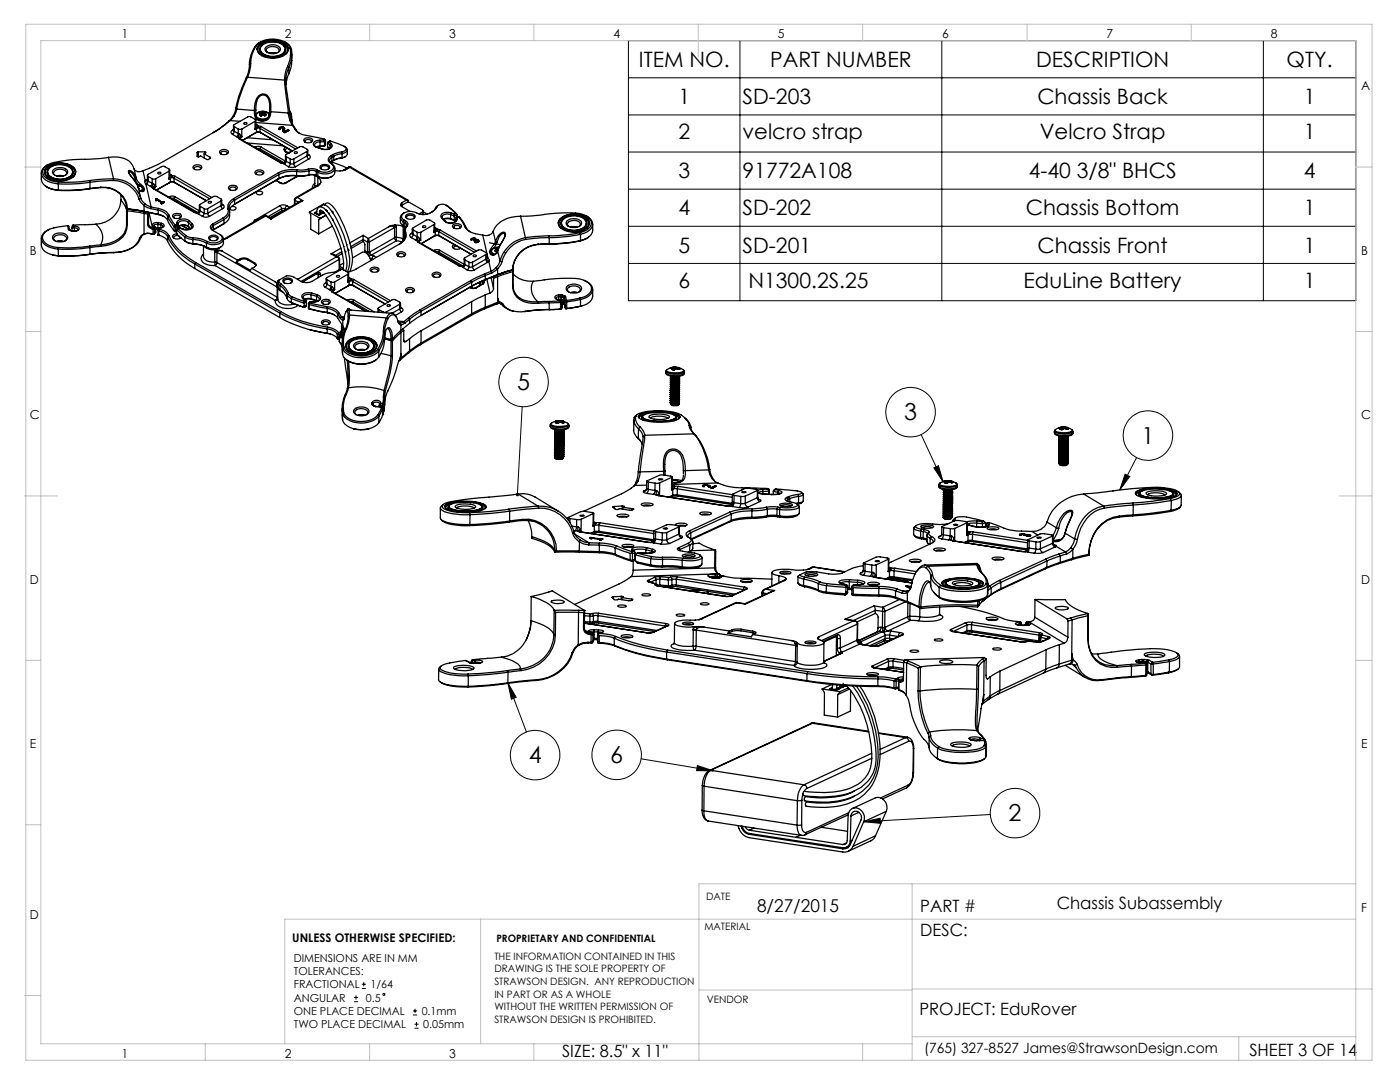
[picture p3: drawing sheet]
<svg xmlns="http://www.w3.org/2000/svg" width="279mm" height="216mm" viewBox="0 0 279 216" stroke-linecap="round" stroke-linejoin="round" font-family="sans-serif">
<defs><g id="words">
<g font-size="4.7">
<text x="103.2" y="77.9">5</text>
<text x="180.4" y="83.9">3</text>
<text x="227.8" y="88.5">1</text>
<text x="105.5" y="152.3">4</text>
<text x="121.8" y="152.2">6</text>
<text x="201.3" y="163.9">2</text>
</g>
<g font-size="4.2">
<text x="127.5" y="13.3">ITEM NO.</text>
<text x="153.7" y="13.3">PART NUMBER</text>
<text x="206.8" y="13.3">DESCRIPTION</text>
<text x="256.8" y="13.3">QTY.</text>
<text x="135.4" y="20.7">1</text>
<text x="148.2" y="20.7">SD-203</text>
<text x="207" y="20.7">Chassis Back</text>
<text x="260.2" y="20.7">1</text>
<text x="135.4" y="27.7">2</text>
<text x="148.2" y="27.7">velcro strap</text>
<text x="207.5" y="27.7">Velcro Strap</text>
<text x="260.2" y="27.7">1</text>
<text x="135.4" y="35.6">3</text>
<text x="148.2" y="35.6">91772A108</text>
<text x="205.3" y="35.6">4-40 3/8&quot; BHCS</text>
<text x="260.2" y="35.6">4</text>
<text x="135.4" y="43">4</text>
<text x="148.2" y="43">SD-202</text>
<text x="204.7" y="43">Chassis Bottom</text>
<text x="260.2" y="43">1</text>
<text x="135.4" y="50.4">5</text>
<text x="148.2" y="50.4">SD-201</text>
<text x="207.1" y="50.4">Chassis Front</text>
<text x="260.2" y="50.4">1</text>
<text x="135.4" y="57.4">6</text>
<text x="149.4" y="57.4">N1300.2S.25</text>
<text x="204.3" y="57.4">EduLine Battery</text>
<text x="260.2" y="57.4">1</text>
</g>
<text font-size="3.5" x="151.1" y="182.1">8/27/2015</text>
<g font-size="3.4">
<text x="183.7" y="182">PART #</text>
<text x="210.9" y="181.5">Chassis Subassembly</text>
<text x="183.7" y="186.7">DESC:</text>
<text x="183.5" y="202.5">PROJECT: EduRover</text>
<text x="112.2" y="211">SIZE: 8.5&quot; x 11&quot;</text>
<text x="249.3" y="210.7">SHEET 3 OF 14</text>
</g>
<text font-size="2.8" x="184.4" y="210.1">(765) 327-8527 James@StrawsonDesign.com</text>
<g font-size="2.5">
<text x="24.3" y="7.6">1</text>
<text x="56.8" y="7.6">2</text>
<text x="89.6" y="7.6">3</text>
<text x="122.4" y="7.6">4</text>
<text x="155.2" y="7.6">5</text>
<text x="188" y="7.6">6</text>
<text x="220.8" y="7.6">7</text>
<text x="253.6" y="7.6">8</text>
<text x="6" y="18">A</text>
<text x="271.7" y="18">A</text>
<text x="6" y="50.8">B</text>
<text x="271.7" y="50.8">B</text>
<text x="6" y="83.6">C</text>
<text x="271.7" y="83.7">C</text>
<text x="6" y="116.4">D</text>
<text x="271.7" y="116.4">D</text>
<text x="6" y="149.2">E</text>
<text x="271.7" y="149.2">E</text>
<text x="6" y="183.3">D</text>
<text x="271.7" y="182">F</text>
<text x="24.3" y="211">1</text>
<text x="56.8" y="211">2</text>
<text x="89.6" y="211">3</text>
</g>
<text font-size="2.4" x="58.3" y="187.9">UNLESS OTHERWISE SPECIFIED:</text>
<g font-size="2.2">
<text x="58.6" y="191.9">DIMENSIONS ARE IN MM</text>
<text x="58.6" y="194.6">TOLERANCES:</text>
<text x="58.6" y="197.2">FRACTIONAL</text>
<text x="73.9" y="197.2">1/64</text>
<text x="58.6" y="202.5">ONE PLACE DECIMAL</text>
<text x="58.6" y="199.9">ANGULAR</text>
<text x="73" y="199.9">0.5</text>
<text x="84.2" y="202.5">0.1mm</text>
<text x="58.6" y="205.2">TWO PLACE DECIMAL</text>
<text x="84.5" y="205.2">0.05mm</text>
</g>
<g font-size="2">
<text x="140.9" y="179.7">DATE</text>
<text x="140.6" y="185.6">MATERIAL</text>
<text x="98.7" y="191.5">THE INFORMATION CONTAINED IN THIS</text>
<text x="99.1" y="187.9">PROPRIETARY AND CONFIDENTIAL</text>
<text x="98.7" y="194">DRAWING IS THE SOLE PROPERTY OF</text>
<text x="98.7" y="196.6">STRAWSON DESIGN. ANY REPRODUCTION</text>
<text x="98.7" y="199.1">IN PART OR AS A WHOLE</text>
<text x="98.7" y="201.6">WITHOUT THE WRITTEN PERMISSION OF</text>
<text x="141" y="200.1">VENDOR</text>
<text x="98.7" y="204.1">STRAWSON DESIGN IS PROHIBITED.</text>
</g>
</g></defs>
<g fill="none" stroke="#000" stroke-width=".2">
<path d="M125.4 8.1h145.2v51.9h-145.2zM125.4 15.5h145.2M147.7 8.1v51.9M188 8.1v51.9M252.1 8.1v51.9M125.4 22.9h145.2M125.4 30.3h145.2M125.4 37.7h145.2M125.4 45.2h145.2M125.4 52.6h145.2M104.2 81.1l-.9 17.6M183.8 86.7l4.4 9.4"/>
<path d="M186.4 93.3l.9-.4 .9 3.2zM224.5 94.6l1 .5-2 2.7zM226.8 91.3l-3.3 6.5M101.4 136.2l3.7 9.9M101.4 136.2l1.6 2.9-.9 .4zM128 151.4l14.3 2.4M139.2 152.8l3.1 1h-3.3zM172.4 164l3.2-.7 .1 1zM197.7 162.5l-25.3 1.5M70.7 199.9h.8M70.7 199h.8M71 198.6v.9"/>
<path d="M72.2 197.2h.8M72.2 196.4h.8M72.6 196v.8M82.4 202.5h.9M82.4 201.7h.9M82.7 205.2h.8M82.7 204.4h.8M82.8 201.3v.8M83.1 203.9v.9"/>
<circle cx="104.5" cy="76.2" r="4.9"/>
<circle cx="181.7" cy="82.2" r="4.9"/>
<circle cx="229.1" cy="86.9" r="4.9"/>
<circle cx="106.8" cy="150.7" r="4.9"/>
<circle cx="123.1" cy="150.6" r="4.9"/>
<circle cx="202.6" cy="162.3" r="4.9"/>
<circle cx="76.6" cy="198.4" r=".21"/>
</g>
<g fill="none" stroke="#c0c0c0" stroke-width=".2">
<path d="M5.2 4.8h268.6v206.8h-268.6zM41 4.8v3.3M73.8 4.8v3.3M106.5 4.8v3.3M139.3 4.8v6.6M172.2 4.8v3.3M205 4.8v3.3M237.7 4.8v3.3M4.9 33.3h3.2M270.5 33.3h3.3M5.2 66.1h2.9M270.5 66.1h3.3"/>
<path d="M4.9 99h6.5M267.3 99h6.5M5.2 131.8h2.9M270.5 131.8h3.3M5.2 164.6h2.9M182 176.4v35.2M270.6 176.4h-131.1v35.2M4.9 198.6h3.2M95.9 183.4v24.9M139.5 197.6h42.5M182 197.3h91.8M270.6 183.4h-213.8v24.9"/>
<path d="M41 208.3v3.3M73.8 208.3v3.3M106.5 208.3v3.3M172.2 208.3v3.3M182 208.3h-173.9v-200.2h262.4l.1 203.5M182 206.9h88.6M247.2 206.9v4.7"/>
</g>
<path d="M103 98.5l-.1 .2 .3 .3 .1-.3-.1 .3a.34 .34 0 0 0 .4-.4 .34 .34 0 0 0-.6-.1zM101.4 136.2l1.6 2.9-.9 .4zM139.2 152.8l3.1 1h-3.3zM172.4 164l3.2-.7 .1 1zM186.4 93.3l.9-.4 .9 3.2zM224.5 94.6l1 .5-2 2.7z" fill="#000"/>
<g fill="none" stroke="#000" stroke-width=".25">
<path d="M49.1 15.6a28 28 0 0 0-2 6M49.4 15.4l-1.6 4-.6 2.4M49.4 15.4l7.4 .6M49.4 15.4l-.3 .2M49.8 12.9l-.3 1.7-.4 1M50 12.7l-.2 1.7-.4 1M50 12.7l-.2 .2M50.9 9.3a6.5 6.5 0 0 0-1.1 3.6M51.2 9.1a4.8 4.8 0 0 1 6.3-.2l.4 .7M51.2 9.1a6.5 6.5 0 0 0-1.2 3.6M51.2 9.1l-.3 .2M51.3 9.9a1.89 1.89 0 0 1 1.7-1.6 4.6 4.6 0 0 1 4.1 .7l.4 .9"/>
<path d="M51.7 8.9a4.4 4.4 0 0 1 5.5 .1 1.33 1.33 0 0 1-.7 2.2 4.8 4.8 0 0 1-4.7-.4 1.21 1.21 0 0 1-.1-1.9zM51.8 10.8a1.23 1.23 0 0 1 .5-2 4.2 4.2 0 0 1 4.9 .6 1.02 1.02 0 0 1-.2 1.4M51.9 9.8a1.53 1.53 0 0 0 1.5 1.4l.6 .1a2.6 2.6 0 0 0 2.9-1.4v-.1M52 8.4l-1.1 .9M52.1 9.2a3.4 3.4 0 0 1 4.7 .2 1.38 1.38 0 0 1-1.3 1.7 3.3 3.3 0 0 1-3.5-.8v-.7zM52.2 9.1a1.12 1.12 0 0 0-.4 1.1 1.12 1.12 0 0 0 .8 .9 3.9 3.9 0 0 0 4.2-.4 1.03 1.03 0 0 0-.2-1.6M53.1 9.4a1.98 1.98 0 0 1 2.9 .3 1.35 1.35 0 0 1-1.8 1 1.28 1.28 0 0 1-1.3-1zM53.4 10.5a.55 .55 0 0 1-.2-.8 1.75 1.75 0 0 1 2.5 .1v.3l-.3 .4M53.7 10.6l.6-.1 .8 .1M53.8 10.7h1.3M56.8 16l.7 6.5M56.8 16l.2 .2"/>
<path d="M56.9 8.4l.2 .1a1.96 1.96 0 0 1 1.1 1.3M57 16.2l.8 6.2M57.4 13.2a6.5 6.5 0 0 0-.6 2.8M57.4 13.2l.2 .3M57.6 13.5a6.2 6.2 0 0 0-.6 2.7M57.6 14.7l-.3 .8-.2 1.4M57.6 13.5v1.2M57.9 9.6a6 6 0 0 1-.5 3.6M57.9 9.6l.3 .2M58.2 9.8a6.6 6.6 0 0 1-.6 3.7M58.2 10.8v2.1l-.6 1.8M8.3 34.5a2.41 2.41 0 0 0 1.9 3.1 22.8 22.8 0 0 0 7.8 0"/>
<path d="M8.9 34.4a2.01 2.01 0 0 1 1.7-1.7 4.1 4.1 0 0 1 4.4 1.1l.1 .6M9.1 37.1l.1 .1a4.5 4.5 0 0 0 2.4 .8M9.4 35.3a1.23 1.23 0 0 1 .5-2 4.2 4.2 0 0 1 4.9 .6 1.13 1.13 0 0 1-.2 1.4M9.5 33.3a4.4 4.4 0 0 1 5.4 .4 1.43 1.43 0 0 1-1.1 2.1 4.5 4.5 0 0 1-4.6-.7 1.2 1.2 0 0 1 .3-1.8zM9.5 34.3v.1a1.94 1.94 0 0 0 2 1.4 2.95 2.95 0 0 0 2.9-1l.1-.5M9.5 32.9a1.69 1.69 0 0 0-1.3 1.6 1.69 1.69 0 0 0 1.3 1.7l2.1 .5M9.8 33.6a1.14 1.14 0 0 0-.4 1.2 1.14 1.14 0 0 0 .9 .9 3.7 3.7 0 0 0 4.2-.7 .99 .99 0 0 0-.3-1.4M10 33.4a3.5 3.5 0 0 1 4.4 .5 1.35 1.35 0 0 1-1.4 1.7 3.3 3.3 0 0 1-3.4-.9 1.02 1.02 0 0 1 .4-1.3zM10.6 33.9a2.02 2.02 0 0 1 2.9 .3 1.31 1.31 0 0 1-1.8 1 1.15 1.15 0 0 1-1.2-1zM11 35l-.3-.3a1.12 1.12 0 0 1 1.6-.9 .77 .77 0 0 1 .9 1.1l-.2 .1M11.3 35.1l.6-.1 .8 .1M11.4 35.1h1.2"/>
<path d="M11.6 36.7v1.3M11.7 36.3l-.1 .4M17.9 36a30.2 30.2 0 0 1-6.2 .3M17.9 36l.1 .4M17.9 37.7a30.9 30.9 0 0 1-6.3 .3M18 36.4a31.4 31.4 0 0 1-6.4 .3M18 36.4v1.2M18 37.6l-.1 .1M20.1 37.4l-2.1 .2M20.1 37.4a4.7 4.7 0 0 1 5.3 4.3M20.1 37.4a4.5 4.5 0 0 1 5.2 4.1M20.1 37.4l-2.2 .3"/>
<path d="M20.1 37.4h.1M21.7 31.4l-4.2 .4a22 22 0 0 0-7.9 1.1 1.54 1.54 0 0 0-1.1 1.5 1.54 1.54 0 0 0 1.2 1.4l2 .5M21.7 31.4a4.6 4.6 0 0 1 4.8 1.6l.2 .6M21.7 31.4l.9 4.3M22.6 35.7l-4.7 .3M22.6 36l-4.6 .4M22.6 36a5.4 5.4 0 0 1 5.2 3.8M22.6 35.7a5.6 5.6 0 0 1 5.5 3.8M22.6 35.7v.3M24.1 39.9a5.2 5.2 0 0 1-4.9 4.8M24.1 39.9l1.2 1.9M24.1 38.9v1"/>
<path d="M26.7 33.6a1.13 1.13 0 0 0 1.8 .5M26.7 33.6l.5 2M27 35.8a1.77 1.77 0 0 0-1.2-1.5l.1 .4 1.3 2M27 35.8l.1 .5 .6 .6M27.2 35.6l.7 1.1a1.33 1.33 0 0 1 .9 1.4 .62 .62 0 0 1-.9-.1l-.3-.5M27.2 35.6l-.2 .2M27.2 35.6a1.77 1.77 0 0 0-1.5-1.6 1.3 1.3 0 0 0 .4 1.2l1.1 1.5M27.2 36.7l.4 .8M27.4 36.9h.3M27.5 37.2v-.2l.3 .1-.2 .1M27.6 36.9a.77 .77 0 0 1 .7 .4 .77 .77 0 0 1 0 .9M27.6 37.4l.2 .2"/>
<path d="M27.6 37.2h.1M27.6 37.5l.5 2M27.7 36.9a.68 .68 0 0 1 .6 .4 .68 .68 0 0 1-.1 .8h-.1M27.8 39.8l.1 .3 .9 .9M28.1 39.5l-.3 .3M28.1 39.5l.3 .7 .6 .5M28.5 37.7l-.1 .5-.5-.2M28.5 37.9l-.1 .2M28.5 34.1l.5 2M29 36.1l-.1 .3 .2 .3M29.1 36.7h.1M29.1 36.7l1.1 4.6"/>
<path d="M29.2 35.9l-.2 .2M29.2 35.9h.2M29.2 36.7l.8 .5M29.4 36h.1M29.4 36l-.4 .1M29.4 35.9v.1M29.4 35.9l.1 .2M29.4 35v.9M29.4 35.8l-.2 .1M29.5 36.1h.1M29.5 36.1l-.4 .6M29.6 36.1l-.4 .6"/>
<path d="M29.6 35.2l.8 .5M29.6 36.1l.8 .5M29.6 35.2v.9M30 37.2l.4 .1M30.4 37.3l.2 .4M30.4 36.6l.2 .1M30.4 35.7h.7M30.4 36.6l-.4 .6M30.4 35.7v.9M30.6 36.7l.3 .3M30.6 36.7l-.2 .6M30.6 37.7l8.1 4.7"/>
<path d="M30.8 37.6l-.2 .1M30.8 37.6l8.1 4.7M30.8 37.3l-.2 .1-.2-.1M30.8 37.3v.1M30.8 37.4l-.1 .2h.1M30.8 37.4v.3M30.9 37l.2 .2M30.9 37l-.1 .3M31.1 39.8v.1M31.1 39.9l.1 .1a.46 .46 0 0 1 .6 .2l.5 .3M31.1 39.8v.2v-.1M31.1 35.7v1.5"/>
<path d="M31.1 37.2l-.3 .2M31.1 37.2l-.3 .1M31.2 39.7h.1M31.2 39.7l-.1 .1M31.2 39.8l-.1 .1M31.2 39.8h.1M31.2 39.7v.1M31.3 39.7l.3 .1M31.3 39.8l.3 .2M31.3 39.7v.1M31.6 34.4l.5 .1a.31 .31 0 0 1-.3 .2 .31 .31 0 0 1-.3-.2zM31.6 39.8l.6 .4"/>
<path d="M31.6 40l.6 .4M31.6 39.8v.2M33.5 39.2l.1 .1M33.6 39.3h.1M33.7 34.1l.2-.1-.1-.2-1.3-.6-3 1.6-.1 .2 .2 .2M33.7 34.1l-2.6 1.6M33.7 34.1v1.6M33.8 35.3l.2 .1M33.8 39.2l-.2 .1M33.8 39.2l.7-.1 .4 .2M33.8 39.2l.2 .3M33.8 35.3l-.1 .4"/>
<path d="M33.9 34.9l-.1 .4M33.9 33.9v1M33.9 34.7l.2 .2M33.9 34.9h.1M33.9 34.9l.4 .1M34 35.4v.2M34 35.4l-.3 .3M34 35.6l.3-.1 .4 .1M34 36.3l.3-.1 .4 .1M34 36.3l-.2 .1 .4-.1 .7 .1-.2-.1M34 35.6l-.3 .1M34 35.6v.7"/>
<path d="M34 36.3l-2.8 1.6M34.1 34.9l.2 .1M34.1 34.9h-.2M34.1 39.6h.6M34.3 35l.6 .2M34.3 35l.1 .2-.4 .2M34.7 35.6v.7M34.7 39.6v.3M34.7 36.3l6.5 3.7M34.7 35.6l7.1 4.1M34.7 39.6l4.8 2.8M34.9 35.2l-.2 .4"/>
<path d="M34.9 39.3l-.2 .3M34.9 35.2l7.4 4.2M34.9 39.3l4.9 2.8M38.6 33.2a1.11 1.11 0 0 1 1.7 .2 1.07 1.07 0 0 1-1.8 0zM38.9 33.8l-.2-.2a.78 .78 0 0 1 1.3 0l-.1 .2M39.6 30.3l-.3 .1 .1 .9 .6-.2 1.3 .8 .6-.3M39.6 30.3h1.3M39.6 30.3v1M40.7 30.7l1.2 .7M40.7 30.7v.8M40.9 30.3l.2 .2-.4 .2M40.9 30.3v.4"/>
<path d="M41.9 31.4v.2M43.9 30.1a1.11 1.11 0 0 1 1.7 .2 1.03 1.03 0 0 1-1.8 0zM44.2 30.8l-.1-.1a.66 .66 0 0 1 .6-.6 .66 .66 0 0 1 .7 .5l-.2 .2M44.2 39.9v.9M44.8 24.9l-2.3 1.6M45 24.8l-2 1.4-10.4 6-4.1 1.9M45 24.8l-.2 .1M45.6 37.3a1.14 1.14 0 0 1 1.8 .2 1.03 1.03 0 0 1-1.8 0zM45.7 24.2l-.9 .7M45.9 24.1l-.9 .7M45.9 24.1l-.2 .1M45.9 24.1l2 .1"/>
<path d="M45.9 37.9v-.1a.66 .66 0 0 1 .5-.5 .66 .66 0 0 1 .7 .4l-.1 .2M46.4 26a.43 .43 0 0 0-.3 .4 .43 .43 0 0 0 .3 .4M46.4 26.8l.8 .5M46.5 23.2l-.8 1M46.5 23.2h.2M46.6 26l.1 .2M46.6 25.1v.9h-.2M46.6 25.9l-.2 .1M46.6 39.6a1.88 1.88 0 0 0-1.1 2.1M46.6 39.6l.2 .3M46.7 23.2l-.8 .9M46.7 26.2l-.3 .6"/>
<path d="M46.7 25.3l.9 .5M46.7 26.2l.9 .5M46.7 25.3v.9M46.8 39.9a1.77 1.77 0 0 0-1 2M46.8 39.9v.8M47.1 21.6l.1 .2M47.1 21.6l-.6 1.6M47.2 27.3l.4 .1M47.2 21.8l-.5 1.4M47.2 21.8l3.6 .2M47.6 27.4l.2 .4M47.6 26.7h.1"/>
<path d="M47.6 25.8h.7M47.6 26.7l-.4 .6M47.6 25.8v.9M47.7 26.7l.4 .4M47.7 26.7l-.1 .7M47.8 27.8l8.1 4.7M47.9 27.7l-.1 .1M47.9 27.7l8.2 4.7M48 27.3l-.2 .2-.2-.1M48 27.3v.2M48 27.5l-.2 .2h.1M48 27.5v.3"/>
<path d="M48.1 27.1l-.1 .2M48.1 27.1l.2 .2M48.3 27.3h-.3M48.3 25.8v1.5M48.3 27.3l-.3 .2M48.7 24.6a.29 .29 0 0 1 .3-.2 .29 .29 0 0 1 .2 .4h-.4zM49.3 27.5l5.2 .4M49.4 28.5l7.2 .6M50.7 29.3l.1 .1M50.8 22a1.68 1.68 0 0 0 1.5 2.2 1.68 1.68 0 0 0 1.7-1.9M50.8 22a3.4 3.4 0 0 1 1.2-3.1 1.33 1.33 0 0 1 1.9 1l.1 .9v1.5M50.8 29.4h.1"/>
<path d="M50.9 24.2l.1-.1v-.3l-1-.5h-.5l-2.8 1.6-.1 .2 .1 .2M50.9 24.2l-2.6 1.6M50.9 24.2v1.6M50.9 34.2a1.11 1.11 0 0 1 1.8 .2 1.07 1.07 0 0 1-1.8 0zM51 25.4l-.1 .4M51 25.4l.2 .1M51 29.3l.7-.1 .4 .2M51 29.3l-.2 .1M51 29.3l.2 .3M51 21.9v.6a1.37 1.37 0 0 0 1.2 1.6 1.37 1.37 0 0 0 1.6-1.3v-.6M51 23.1a1.53 1.53 0 0 1 2.3-.7l.5 .5v.2M51 21.9a3.3 3.3 0 0 1 1.1-2.8 1.16 1.16 0 0 1 1.6 .9l.1 .8v1.4l.2 .1"/>
<path d="M51 21.9l-.2 .1M51 25v.4M51 23.4v-.1l.1 .1M51 24v1M51 24.8l.3 .1M51 24.4l7.4 .6M51.1 25l.4 .1M51.1 25h.1M51.2 25.5v.1M51.2 25.5l-.3 .3M51.2 25.6h.7M51.2 26.4h.7"/>
<path d="M51.2 26.4l-.2 .1 .4-.1 .7 .1-.2-.1M51.2 38.3l.6-.2 .6 .2a.66 .66 0 0 1-.6 .6 .66 .66 0 0 1-.7-.4zM51.2 25.6l-.3 .2M51.2 25.6v.8M51.2 26.4l-2.8 1.6M51.2 34.8l-.1-.2a.78 .78 0 0 1 1.3 0l-.1 .2M51.2 23.5a1.95 1.95 0 0 0 2.3 .1M51.3 24.9l.2 .2M51.3 24.9l-.3 .1M51.3 29.7h.6M51.3 22.6l1-.4a1.41 1.41 0 0 1 1.5 .8 1.59 1.59 0 0 1-2.7 .1zM51.5 25.1l.6 .2"/>
<path d="M51.5 25.1l.1 .2-.4 .2M51.9 26.4l6.4 3.7M51.9 25.6v.8M51.9 29.7v.3M51.9 25.6l7.1 4.1M51.9 29.7l4.8 2.8M52 22.6h.1M52 22.8h.1M52 22.8l-.2 .2 .3 .1M52 22.8v.3M52 22.4h.3M52 22.4l-.2 .1 .2 .1"/>
<path d="M52 22.7v.1M52 22.6l.1 .5M52 22.6v.1M52 22.4l.1 .7M52 22.7l.1 .4M52.1 25.3l-.2 .3M52.1 29.4l-.2 .3M52.1 23.1h.1M52.1 25.3l7.3 4.2M52.1 29.4l4.8 2.7M52.3 22.4h.1M52.3 22.4l-.1 .6"/>
<path d="M52.4 22.4h.1M52.4 22.4v.5M52.5 22.9h.1M52.5 22.9l-.4 .2M52.5 22.4h.1M52.5 22.4h-.1M52.5 22.4l.1 .5M52.6 22.9h.1M52.6 22.9l.2 .2M52.7 22.3l.4 .2-.3 .1M52.7 22.3l-.2 .1M52.7 22.3v.7"/>
<path d="M52.8 22.6l.1 .1M52.8 22.6v.4M52.8 22.6h.1M52.9 22.7a.2 .2 0 0 1 .2 .2 .2 .2 0 0 1-.3 .2M52.9 22.7h.1M52.9 22.7l-.1 .4M54 22.3l3.5 .2M55 36l.9 .5M55.1 35.9l1 .6M55.5 34.5l-8.9 5.1M55.5 34.5l.2 .3M55.5 35.7l-8.7 5"/>
<path d="M55.7 34.8l-8.9 5.1M55.7 35.6l-8.9 5.1M55.7 34.8v.8M55.7 35.6l-.2 .1M55.7 25.6v.3M55.7 25.7v.1M55.7 25.6v.1M55.8 25.4l-.1 .2M55.8 25.5l-.1 .2M55.8 25.4v.1M55.9 32.5l.6 .1M55.9 36.5l.4 .2 .7-.2"/>
<path d="M55.9 36.5h.2M56.1 32.4l.3 .1M56.1 36.5l.4 .1 .4-.1M56.1 32.4l-.2 .1M56.2 25.3l.4 .1M56.2 25.3l-.4 .1M56.2 25.4l-.4 .1M56.2 25.4l.4 .1M56.2 25.3v.1M56.4 32.5l.1 .1M56.5 25.8a.32 .32 0 0 0-.4-.3 .32 .32 0 0 0-.3 .4h-.1M56.5 25.8a.4 .4 0 0 0 0 .5 .4 .4 0 0 0 .4 .1l.7-.4"/>
<path d="M56.5 26l-.1 .1M56.5 25.8v.2M56.5 32.6l.3 .2M56.5 25.7v.3M56.6 25.4l.2 .2M56.6 25.5l.2 .3v-.2M56.6 25.4v.1M56.7 26.1l.1 .2M56.7 26.1l.1 .3M56.7 29.9l.2 .1M56.7 29.9l.2 .4M56.8 32.8l.8 .5"/>
<path d="M56.8 25.6l-.1 .5M56.8 26.3v.1M56.9 36.5h.1M56.9 32l-.1 .4-.4 .1M56.9 30.3l.7 .3M56.9 30.3h.2M56.9 30l.2 .3M57 32.1l.1 .1M57 32.1l-.1 .3-.4 .2M57 31v1.1M57 29.4l-.3 .2v.3M57 26.2l-.2 .1"/>
<path d="M57 26.3l-.2 .1M57 26.2v.1M57.1 32.2l-.3 .6M57.1 31.3l.8 .4M57.1 32.2l.8 .4M57.1 31.3v.9M57.1 30.3l.6 .3h-.1M57.1 30.3h.1M57.3 26l-.3 .2M57.3 26.1l-.3 .2M57.3 30.4h.5M57.3 26v.1"/>
<path d="M57.4 25.9l-.1 .1M57.4 25.9l.2 .1M57.4 26.1h-.1M57.4 29.6l-.4 .1-.1 .3M57.4 25.9v.2M57.5 22.5l.4 1.5M57.6 33.3l.5 .1 .9-.1M57.6 26l-.2 .1M57.8 22.1l.4 .8M57.8 22.4l-.3 .1M57.8 22.4l.3 1.7M57.8 22.3l.1 .4"/>
<path d="M57.9 24l.5 1M57.9 24l.2 .1M57.9 31.7l.3 .1 .4-.1M57.9 32.6l.4 .1 .3-.1M57.9 32.6l-.3 .7M57.9 22.7l.1 1.3M57.9 29.9v.5M57.9 31.7v.9M57.9 22.7l.3 .2M58.1 24.1l.5 1.1M58.2 22.9v1.3M58.2 30.1v.1"/>
<path d="M58.2 23.8v.6M58.4 25l.5 .9M58.4 25l.2 .2M58.6 25.2l.6 .8M58.6 32.6l.1 .3 .3 .4M58.6 31.7v.9M58.8 39.8v.1M58.8 39.8v1M58.8 30.3l.5 .1a.31 .31 0 0 1-.3 .2 .31 .31 0 0 1-.3-.2zM58.8 39.9l.8 .5M58.8 39.9v.9M58.9 25.9a4.2 4.2 0 0 0 3.2 1.3l2.6 .6"/>
<path d="M58.9 25.9l.3 .1M59.2 26l.6 .6M59.2 34.2a5.8 5.8 0 0 0-3.5 .6M59.2 35.1a6.1 6.1 0 0 0-3.5 .5M59.2 34.2v.9M59.2 35.1h.1M59.2 33.9a6.1 6.1 0 0 0-3.7 .6M59.2 35.1a6.1 6.1 0 0 0-3.7 .6M59.2 33.9v.3M59.3 35.1l-2.4 1.4M59.4 39.4l-.4 .1-.2 .3M59.4 39.4l-.3 .1-.3 .4"/>
<path d="M59.4 39.4l1 .6M59.5 35.1l-2.5 1.4M60.7 27.8a1.14 1.14 0 0 1 1.7 .2 1.03 1.03 0 0 1-1.8 0zM61 28.4l-.1-.1a.66 .66 0 0 1 .6-.5 .66 .66 0 0 1 .7 .4l-.2 .2M61.3 30.2l.1-.1-.1-.3-.9-.5-.5-.1-2.8 1.6-.1 .2 .1 .3M61.3 31.1l.3 .6M61.3 30.2l-2.7 1.5M61.3 31.1l-2.7 1.5M61.3 30.2v.9M61.4 30.9l.1 .1M61.4 30.9l-.1 .2M61.4 30v.9"/>
<path d="M61.4 30.8l.2 .1M61.6 33.7a2.39 2.39 0 0 1 1.7 .2M61.6 33.7l-1.2 .2h-1.2M61.6 35l-1.5 .2-.9-.1M61.6 35l.6-.1 1.1 .2-.2-.1M61.6 33.7l.1 .4M61.6 30.9a.43 .43 0 0 1 .3 .4 .43 .43 0 0 1-.3 .4M61.6 30.9h-.2M61.6 31.7l-2.6 1.6M61.7 34.1l-.9 .2-1.6-.1M61.7 34.9l-1.2 .2h-1.3M61.7 34.1l.5-.1 .9 .2"/>
<path d="M61.7 34.9l.7-.1 .7 .2M61.7 34.1v.8M61.7 34.9l-.1 .1M62.8 28.9l.1 .3 .4 .2M62.8 36.6l-.3 .2-.2 .7M62.8 34.9l.1 2.3M62.9 35l.5 .4M63.1 34.2v.8M63.1 34.2l.3 .2M63.1 35l.5 .3M63.2 29.4l1.1 .4M63.3 29.4h.1"/>
<path d="M63.3 29.4h-.1M63.3 29.4l1.1 .3M63.3 33.9l.3 .2M63.3 33.9l-.2 .3M63.4 35.4a.89 .89 0 0 1 .6 .8 .89 .89 0 0 1-.6 .9M63.4 34.4v.8M63.4 35.4v1.5M63.4 35.2l.2 .1M63.4 37.1l-4 2.3M63.6 34.1l-.2 .3M63.8 36.7l-.4 .4M63.9 29.2l-.6 .1"/>
<path d="M63.9 28a1.17 1.17 0 0 0-1.4 .8l.1 .3 .6 .3M63.9 28v.3M63.9 29.2h.1M63.9 28.3a1.01 1.01 0 0 0-1.1 .7M63.9 29.1l-.8 .2M63.9 29.1v.1M63.9 28.3v.8M63.9 28.3h.9M63.9 33.1a1.24 1.24 0 0 1 1.9 .3 1.15 1.15 0 0 1-1.9 0zM64 36.4l-.2 .3-4.8 2.8M64.2 33.8a.35 .35 0 0 1 .1-.6l.5-.1a.58 .58 0 0 1 .7 .6l-.1 .1M64.4 29.7l-.1 .1"/>
<path d="M64.6 27.9l.2 .4M64.6 27.9l-.7 .1M64.7 27.8l.2 .1M64.7 29.2h-.8M64.7 27.8l-.1 .1M64.8 29.1l-.1 .1M64.8 29.1h-.9M64.8 28.3v.8M64.9 27.9l-.1 .4M64.9 28.9h.1M64.9 27.9v1M64.9 28.9l-.1 .2"/>
<path d="M65 28.9l-.3 .3M65.4 29.3l.3 .4M65.4 28.5l.5 .4M65.4 28.5v.8M65.4 29.3l.4 .3M65.7 28.3l-.3 .2M65.7 28.3l.4 .3M65.9 28.9l.1 .5-.3 .3-.6 .1-.7-.1M65.9 28.9v.7M65.9 28.1l1.1 .4a3.9 3.9 0 0 1 2.1 1.1l-.3 .5-.6 .2M65.9 28.1l-.5 .3M65.9 28.1l-.2 .2"/>
<path d="M66.1 28.6a.78 .78 0 0 1 0 1 .78 .78 0 0 1-.9 .2h-.9M66.1 31a.84 .84 0 0 0-.6 .8 .84 .84 0 0 0 .6 .8M66.1 32.6a.77 .77 0 0 1 .5 .8 .77 .77 0 0 1-.5 .7 2.72 2.72 0 0 1-2.5 0M66.1 28.6l-.2 .3M66.1 32.3l3.2 1.2M66.1 32.6l.2 .1M66.1 31l.2 .4M66.3 32.7a.92 .92 0 0 1 .5 1 .92 .92 0 0 1-.8 .8 3.2 3.2 0 0 1-2.6-.1M66.3 35.2l-.2 .1a2.45 2.45 0 0 1-2.5 0M66.3 31.4a.73 .73 0 0 0-.5 .6 .73 .73 0 0 0 .5 .7M66.3 32.2l-.4 .3M66.3 31.4v.8"/>
<path d="M66.4 30.8l-.3 .2M66.4 30.8l.2 .4M66.6 31.2l-.3 .2M66.6 31.2v.8M66.6 32l-.3 .2M66.8 33.5a1.43 1.43 0 0 1-.8 1.8 3.4 3.4 0 0 1-2.6-.1M68.2 30.3l-1.8 .5M68.2 31.5l-1 .2-.8 .4M68.2 30.3l.1 .4M68.3 30.7l-1.7 .5M68.3 31.5l-1.7 .5M68.3 30.7v.8"/>
<path d="M68.3 31.5h-.1M68.8 29.2a.66 .66 0 0 1 .5 .8 .66 .66 0 0 1-.7 .6l-.3 .1M68.9 31.3l-.7 .2M69.2 33.8l-1 .3-1.4-.1M69.2 33.8l-.7 .2M69.3 29.9v.8a.98 .98 0 0 1-1 .8M69.6 33.4h.5M69.6 33.4h.2M69.6 33.4l-1.2 .6M69.8 33.4l-.6 .4M69.8 33.4l11.3 6.5M70.1 33.4h-.3"/>
<path d="M70.1 33.4l11.3 6.5M81.1 39.9a.24 .24 0 0 1 .3 0 .24 .24 0 0 1 .1 .4M81.1 39.9l-.9 .5M8.3 47.6a2.46 2.46 0 0 0 1.9 3.2l1.4 .2M9.9 45.8a1.81 1.81 0 0 0-1.3 2.7 4.1 4.1 0 0 0 3 1.2M10.4 50.8l1.3 .2M10.6 47a1.98 1.98 0 0 1 2.9 .2 1.31 1.31 0 0 1-1.8 1.1 1.15 1.15 0 0 1-1.2-1.1zM11 48l-.3-.2a.89 .89 0 0 1 1.2-1 1.17 1.17 0 0 1 1.4 .9l-.3 .3M11.3 48.2l.6-.2 .8 .2M11.4 48.2h1.2M11.6 49.7v1.3M11.6 51h.1"/>
<path d="M11.7 49.4l-.1 .3M13.5 45l-1 .2a8.5 8.5 0 0 0-3.4 1 1.5 1.5 0 0 0-.6 1.6 1.5 1.5 0 0 0 1.2 1.1l2 .5M13.5 45h.2v.2M13.5 45l.2 .7M13.7 45.7l.1 .2M13.7 45.7l.2 .2M13.7 45.2l.2 .7M13.8 45.9h.1M13.8 45.9l.5 .2M13.9 45.9h.1M13.9 45.9l.5 .2M14.3 46.1l.3 .1"/>
<path d="M14.4 46.1h.2M14.4 46.1h-.1M14.4 45.5v.6M14.5 45l-.1 .5M14.6 46.1v.1M14.6 45.2l-.2 .3M14.7 44.9l-.3 .2M14.7 44.9l-.1 .3M14.8 45.1a.75 .75 0 0 1 1 .7l-.8 .3M14.8 45.1l.1 .4M14.8 45.1l-.2 .1M14.9 45.5h.4l.3 .3-.6 .3"/>
<path d="M14.9 45.5h-.5M14.9 45.5v.6M15 46.1h.1M15 46.1h-.4M15 46.1l-.4 .1M17.9 49.1a27.7 27.7 0 0 1-6.2 .3M17.9 50.8l-3.1 .2h-3.1M17.9 49.1l.1 .3M18 49.4a31.4 31.4 0 0 1-6.4 .3M18 50.7a31.4 31.4 0 0 1-6.4 .3M18 49.4v1.3M18 50.7l-.1 .1"/>
<path d="M19.2 44.7a3.2 3.2 0 0 1 .9 4.2M19.2 44.7l-4.5 .2M20.1 48.9l-2.2 .2M20.1 48.9v.2M20.1 49.1l-2.1 .3M22.6 50.4l-4.6 .3M22.6 50.4l-2.9 .1-1.8 .3M22.6 50.4h.1M25.3 41.7h.1M25.3 41.7l3.5 .5M25.3 44.8a3.9 3.9 0 0 1-3.3 3.7l-1.9 .4M25.3 41.5l.1 .2"/>
<path d="M25.3 41.5v3.3M25.3 41.7l.1 .4M25.3 44.8l.1 .1M25.4 44.9a4.1 4.1 0 0 1-3.2 3.9l-2.1 .3M25.4 42.1l3.4 .5M25.4 42.1v2.8M25.4 41.7l3.4 .5M25.4 41.7h-.1M27.9 47.5a4.2 4.2 0 0 1-3.5 2.7l-1.8 .2M28.1 47.4l-.2 .1M28.1 47.4a5 5 0 0 1-4.5 2.9l-1 .1M28.8 41l1.3 .6"/>
<path d="M28.8 46.7l-.6 .3-.3 .5M28.8 41v1.2M28.8 42.6v4.1M28.8 42.2l2.8 .6M28.8 42.2h.1M28.8 42.6l.7 .1M28.8 42.2l.8 .2M28.8 42.2v.4M28.9 46.6l-.1 .1M28.9 46.6l-.5 .4-.3 .4M29 40.7l1.2 .6M29 40.7l-.2 .3"/>
<path d="M29.5 44.8l.2 .5 .7 .4M29.5 42.7v2.1M29.5 46.6h-.6M29.6 46.6h.6M29.6 44.7l.3 .5 .5 .3M29.6 42.4l-.1 .3M29.6 42.4v2.3M29.6 44.7l-.1 .1M29.7 42.4l.7 3.1M30.1 46.6l-.7-.1-.6 .2M30.1 41.6l1.5 .3M30.1 46.6l.5 .1"/>
<path d="M30.1 46.6h.1M30.2 46.6l.5 .1M30.2 41.3l1.4 .3M30.2 41.3l-.1 .3M30.4 45.7h.2M30.4 45.5h.2M30.4 45.5v.2M30.6 46.7h.1M30.6 45.7v1M30.6 45.5l.1 .2M30.7 45.2h.1M30.7 45.2l.1 .1"/>
<path d="M30.7 45.7h-.1M30.7 45.7l.1 .1M30.8 45.3l.3 .2M30.8 45.2l.2 .1M30.8 45.3l-.2 .2M30.8 46.6l-.1 .1M30.8 45.8v.8M31.1 45.7h.4M31.1 46.3l-.4 .4M31.1 45.6h.4M31.1 45.5v.8M31.1 45.5l-.3 .3"/>
<path d="M31.1 46.3l-.3 .3M31.5 44.8l-.7 .1-.1 .2 .1 .1M31.5 45.6v.1M31.5 44.8v.8M31.5 44.8l.6 .1M31.5 45.6h.1M31.5 45.9h.1M31.5 45.9v1M31.5 45.9l.1 .1M31.5 46.9h.1M31.5 45.7h.1M31.6 41.9a2.64 2.64 0 0 1 1.8 1.2"/>
<path d="M31.6 42.8a2.64 2.64 0 0 1 1.8 1.2M31.6 46h.1M31.6 46.9l.1 .1M31.6 41.9v.9M31.6 42.8h.1M31.6 44.4l-.8 .1a.38 .38 0 0 0-.3 .3 .38 .38 0 0 0 .2 .4M31.6 46.9l.3 .1M31.6 44.4l-.1 .4M31.6 44.4l.6 .2M31.6 41.6a2.68 2.68 0 0 1 2.1 1.3M31.6 42.8l1.1 .4M31.6 45.8l-.1 .1"/>
<path d="M31.6 41.6v.3M31.6 45.8v.2M31.7 46a2.71 2.71 0 0 1 1.7 1.2M31.7 47a2.42 2.42 0 0 1 1.7 1.1M31.7 46v1M31.8 45.7a2.67 2.67 0 0 1 1.9 1.3M31.8 45.7l-.2 .1M31.9 45.5h-.3l-.1 .4M31.9 45.5l-.1 .2M31.9 45.5h.1M32 45.4v.1M32 45.4l-.2 .1"/>
<path d="M32.1 44.9l.4 .3-.5 .2M32.1 44.9v.5M32.2 40.6h.1M32.2 40.2l.3 .2M32.2 40.5v.1M32.2 40.4l.3 .1M32.2 44.6h.3a.37 .37 0 0 1 .2 .4 .37 .37 0 0 1-.2 .3l-.5 .2M32.2 44.6l-.1 .3M32.2 40.5h.1M32.2 40.2v.2M32.3 40.6h-.1M32.3 40.5v.1"/>
<path d="M32.3 40.5h.1M32.5 40.4v.1M32.6 40.3h.2M32.6 40.4h.1M32.6 40.3l-.1 .1M32.6 40.4l-.1 .1M32.6 40.3v.1M32.8 40.4l-.6 .2M32.8 40.3v.1M33.4 43.1l1.3 2.1M33.4 44l1.3 2M33.4 47.2a12.4 12.4 0 0 0 5.5 5.5"/>
<path d="M33.4 48.1a12.9 12.9 0 0 0 5.5 5.5M33.4 43.1v.9M33.4 47.2v.9M33.7 42.9l1.3 2M33.7 47a12.5 12.5 0 0 0 5.4 5.4M33.7 42.9l-.3 .2M33.7 47l-.3 .2M34.5 42.9a1.11 1.11 0 0 1 1.7 .2 1.07 1.07 0 0 1-1.8 0zM34.7 46l.2 .2M34.7 45.2v.8M34.8 43.5l-.1-.1a.66 .66 0 0 1 .6-.5 .66 .66 0 0 1 .7 .4l-.1 .2M34.9 45.2l.2 .1"/>
<path d="M34.9 45.2h-.2M35 44.9l-.1 .3M35.1 46.1l-.2 .1M35.1 45.3v.8M35.2 45.8l1.7 1.5M35.2 45.8v.6a1.22 1.22 0 0 0 .9 1l.8 .7M35.2 46.2h-.3M35.2 46.1h-.1M35.3 44.9l.2 .3-.4 .1M35.3 44.5l.2 .2M35.3 44.5v.4M35.3 44.9h-.3"/>
<path d="M35.3 46.7a.62 .62 0 0 0-.8 .7 1.26 1.26 0 0 0 1.6 0M35.5 44.7v.9M35.6 45.6l1.5 1.4M35.6 45.6l-.4 .2M35.7 47.1h-.8l-.2 .3 .1 .2M35.8 45.4l.1 .1M35.8 45.4l.8 .3M35.8 45.4l-.3 .2M35.9 45.5l-.3 .1M35.9 45.5l.6 .3M36 47.3l-.1 .3M36.2 45l1.4 .8"/>
<path d="M36.4 45l1.3 .8M36.6 45.7l-.1 .1M36.9 47.3l.9 .4 .7 .1M36.9 48.1l.7 .3 .9 .2M36.9 47.3v.8M37.1 47l.6 .3 .8 .1M37.1 47l-.2 .3M37.1 48.2l.6 .3 .8 .2M37.6 45.2a1.38 1.38 0 0 0-2.1 .3 1.37 1.37 0 0 1 2.1-.2M37.6 44.4a1.38 1.38 0 0 0-2.1 .3M37.6 45.2v.1M37.6 45.2l.4 .4-.4-.3"/>
<path d="M37.6 44.4l.6 .6M37.6 44.4v.8M37.8 44.1a1.67 1.67 0 0 0-2.5 .4M37.8 44.1l-.2 .3M37.8 44.1l.6 .6M38.2 45l.1 .2a1.16 1.16 0 0 1-1.7 .5M38.2 45v.5M38.4 44.7l.2 .3a1.21 1.21 0 0 1-1.7 .9l-.4-.1M38.4 44.7l-.2 .3M38.5 47.8a5.9 5.9 0 0 1 2.7 .7M38.5 48.6a5.9 5.9 0 0 1 2.7 .7M38.5 47.8v.8"/>
<path d="M38.5 48.6v.1M38.5 47.4a6.3 6.3 0 0 1 2.9 .8M38.5 48.7a6.3 6.3 0 0 1 2.9 .7M38.5 47.4v.4M38.7 42.4l.6 .1M38.9 42.3l.4 .1M38.9 42.3l-.2 .1M38.9 52.7l16.9 9.8M38.9 53.6l16.9 9.8M38.9 52.7v.9M39.1 52.4l16.9 9.8M39.1 52.4l-.2 .3"/>
<path d="M39.3 42.4v.1M39.3 42.5l.3 .2M39.6 42.7l.8 .5M39.8 41.9l-.3 .5h-.2M39.8 42l.1 .1M39.8 42l-.1 .3-.4 .2M39.8 41.9v.1M39.8 41v.9M39.9 42.1l-.3 .6M39.9 41.2l.8 .4M39.9 42.1l.8 .4M39.9 41.2v.9"/>
<path d="M40.4 43.2a1.5 1.5 0 0 0 1.4 0M40.6 50.7a1.12 1.12 0 0 0-.5 1.2 1.12 1.12 0 0 0 1.1 .8l1.7 .3M40.6 49.1v2.1a1.47 1.47 0 0 0 1.7 1.1h.6M40.7 41.6l.3 .1 .5-.1M40.7 42.5l.3 .2 .5-.2M40.7 42.5l-.3 .7M40.7 49.1a2.19 2.19 0 0 0 2.2 .7M40.7 41.6v.9M41.2 48.5v.8M41.2 49.3l.2 .1M41.4 48.2l-.2 .3M41.5 42.5v.3l.3 .4"/>
<path d="M41.5 41.6v.9M41.6 40.3a.29 .29 0 0 1 .3-.2 .29 .29 0 0 1 .2 .4h-.5zM41.7 47.3a1.2 1.2 0 0 1 1.9 .2 1.12 1.12 0 0 1-2 0zM42 47.9l-.2-.2a.89 .89 0 0 1 1.6 0l-.2 .2M42.4 44.7a.64 .64 0 0 0-.4 .6 .64 .64 0 0 0 .4 .6l1.5 .9M42.4 44.7l.2 .3M42.6 45a.55 .55 0 0 0-.4 .5 .55 .55 0 0 0 .4 .5M42.6 45.8l-.2 .2M42.6 45v.8M42.9 49.8h.2M42.9 50.3h.4l12 7M42.9 52.3l.4 .1"/>
<path d="M42.9 52.3v.7M42.9 49.8v2.5M42.9 53l12.1 6.9M43.1 49.8l1.2 .3M43.1 49.8l.3 .4M43.1 49.8l-.2 .4 .4 .1M43.3 52.4l-.4 .6M43.3 50.3v2.1M43.3 52.4l12 6.9M43.4 50.2l-.1 .1M43.9 46.8a.74 .74 0 0 1 .5 .7 .74 .74 0 0 1-.5 .7 2.72 2.72 0 0 1-2.5 0M43.9 46.8a.93 .93 0 0 1 .7 .9 .93 .93 0 0 1-.8 .9 3.4 3.4 0 0 1-2.6-.1"/>
<path d="M44 49.3l-.1 .1a2.72 2.72 0 0 1-2.5 0M44.1 40.1l.1-.1-.1-.3-.9-.5h-.5l-2.8 1.6-.1 .2 .1 .2M44.1 41l.4 .6M44.1 40.1l-2.6 1.5M44.1 41l-2.6 1.5M44.1 40.1v.9M44.2 40.8h.3M44.2 40.8l-.1 .2M44.2 40.7l.3 .1M44.3 50.1l-.6-.1-.3 .2M44.3 50.1l3.1 1.8M44.5 40.8a.43 .43 0 0 1 .2 .4 .43 .43 0 0 1-.2 .4"/>
<path d="M44.5 41.6l-2.7 1.6M44.5 43.5l-2.1 1.2M44.5 43.5l.2 .3M44.6 47.7a1.42 1.42 0 0 1-1.3 1.9 3.2 3.2 0 0 1-2.1-.3M44.7 43.8l-2.1 1.2M44.7 44.6l-2.1 1.2M44.7 43.8v.8M44.7 44.6l-2.1 1.3M45.4 47.4l-.8 .3M45.4 47.4l-.6 .3M45.5 41.7a1.6 1.6 0 0 1-1 1.8M45.5 41.7l.3 .2"/>
<path d="M45.8 41.9a1.71 1.71 0 0 1-1.1 1.9M45.8 42.3a2.02 2.02 0 0 1-1.1 2.3M46.2 41.2h.5l.4 .4-.2 .2-.4 .1-.6-.2M46.8 40.7l-.8 .7-.2 .5M47.2 52.3l2.8 1.6 .3-.3M47.4 51.9l-.2 .4M48 51.6l.5-.1 .9 .1M48 51.8a1.5 1.5 0 0 1 1.4 0M48 51.6l-.6 .3M48 51.8l-.8 .5M48 51.6v.2M49.4 51.6l1.4 .9"/>
<path d="M49.4 51.8l1.4 .8M49.4 51.6v.2M50.3 53.6l4.6 2.6M50.8 52.5a.42 .42 0 0 1 .3 .4 .42 .42 0 0 1-.3 .4l-.5 .3M50.8 52.6l.3 .4M50.8 52.5v.1M50.9 43.9l-.3 .4M50.9 43.9l.1 .2M52.9 43h.2M52.9 43l.1 .1M52.9 43l-8.2 4.7M53 43.1l-7.6 4.3"/>
<path d="M53 43.1l1.1 .6M53.1 43l-.1 .1M53.1 43l1 .5M54.1 43.5v.2M54.9 56.2l.5 .6M54.9 56.2l.3 .3 .1 .5M55 59.9a1.7 1.7 0 0 0 1.9 1.6 3.4 3.4 0 0 0 2.6-.6M55.3 57v.3M55.3 59.3l-.3 .6M55.3 57.3l.1 .1zM55.3 59.3l.1 .1M55.3 57.3v2"/>
<path d="M55.4 57.2a1.15 1.15 0 0 0 1 1.1M55.4 56.2l.1 1 .4 .6M55.4 57.3v2.4a1.72 1.72 0 0 0 2 1.2l1.3-.3M55.4 59.7l-.4 .2M55.4 57h-.1M55.7 55.9v.4l.4 .4M55.8 41.1a1.5 1.5 0 0 1 1.5 0M55.8 41.1l.4 .6M55.8 41.1l-4.9 2.8M55.9 57a4.1 4.1 0 0 1 1.4 1.7M55.9 57.8a4.1 4.1 0 0 1 1.4 1.7M55.9 57v.8"/>
<path d="M56.1 56.7a3.7 3.7 0 0 1 1.4 1.8M56.1 56.7l-.2 .3M56.1 42.3l-2.1 1.2M56.2 41.7h.7M56.2 42.1l-.1 .2M56.2 41.7v.4M56.2 41.7l-2.7 1.5M56.2 42.1l-2.3 1.3M56.3 42.2l-.2 .1M56.5 55.8a1.2 1.2 0 0 1 1.9 .2 1.12 1.12 0 0 1-2 0zM56.7 42l-.5 .1M56.8 56.5l-.1-.3a.89 .89 0 0 1 1.5 0l-.2 .3"/>
<path d="M56.9 41.7v.2M56.9 41.7l.2 .1M57.3 41.1l-.4 .6M57.3 41.1l.5 .3M57.3 58.7l.4 .6 .4 .2M57.3 59.5l.4 .6 .4 .3M57.3 58.7v.8M57.5 58.5l.3 .4 .5 .3M57.5 58.5l-.2 .2M58.1 59.5l2.6 1M58.1 59.5v.9M58.3 59.2l2.3 .9"/>
<path d="M58.3 59.2l-.2 .3M59.6 55.6l-.2 .1M59.6 55.6l-.2 .2M60.1 56.2l-1.6-1-.7-.2h-.6l-1.7 1a.88 .88 0 0 0 .4 1M60.4 40l-.4 .1-5.9 3.4M60.4 59.6h.2M60.4 40l-6.3 3.7M60.4 59.6l.5 .3M60.6 59.6l.5 .4M60.9 59.9l.2 .2M60.9 59.9l-.3 .2M61.7 42.3l2.2 1.3"/>
<path d="M61.7 42.3l.3 .6v2.9l1.6 .9M62.1 58.8l-.7-.1a.65 .65 0 0 0-.9 .8l.1 .1M62.1 59.6l-.7-.1-.7 .2M62.1 59.6v.1M62.1 58.8v.8M62.1 58.8l1.1 .3M62.1 59.6l1.1 .3M62.1 59.7h-.6l-.7 .1M62.1 59.7l1.1 .4M62.2 58.5a1.55 1.55 0 0 0-2 .6l.2 .5M62.2 58.5l-.1 .3M62.2 58.5l1.1 .3"/>
<path d="M63.2 42.5a1.07 1.07 0 0 1 .7-1.2h.2a4.8 4.8 0 0 1 2.4 2.7 20.5 20.5 0 0 1 2.7 9.2l-.2 .9M63.2 59.1a.56 .56 0 0 1 .5 .7l-.4 .3-.6 .1M63.2 42.5a.41 .41 0 0 0 .7 0M63.2 59.9v.2M63.2 42.5v.2M63.2 59.1v.8M63.2 59.9l.2 .1M63.2 42.2l-.4 .3 .8 .5 .6-.4-.3-.2M63.3 58.8a.7 .7 0 0 1 .7 .9 1.3 1.3 0 0 1-1.3 .6M63.3 58.8l-.1 .3M63.3 54.6l.2-.1 .3 .3 .2-.1M63.3 54.6l-2.9 1.7"/>
<path d="M63.4 54.5l.3-.1 .3 .3M63.4 54.5l-.1 .1M63.4 54.5l-3.1 1.7M63.5 54.5v.9M63.6 43.8v2.9M63.9 42.5l.1-.6 .4 .3a19.7 19.7 0 0 1 4.1 10.9l-.1 .7M63.9 42.5v.4M63.9 42.3l.4 .3 .3-.2M63.9 42.1l.3 .2h.3M63.9 42.1v.2M63.9 43.6l-.3 .2M63.9 42v.1"/>
<path d="M64 54.7v.4M64.1 41.3a.88 .88 0 0 1 1.5 .1 21.2 21.2 0 0 1 4.2 10.8l-.4 2.1M64.6 42.3v.2M64.8 40.9l.3-.4h.3a4.1 4.1 0 0 1 1.9 2 21.4 21.4 0 0 1 3 9.5l-.5 2.2M64.8 40.8l-.2-.1-2.9 1.6M64.9 56.5a.42 .42 0 0 0-.3 .4 .42 .42 0 0 0 .3 .4M64.9 56.5l.2 .1M64.9 57.3l.8 .5M65 42.9l-1.1 .7M65.1 56.5v.1M65.1 56.5l.2 .2M65.1 55.6v.9"/>
<path d="M65.1 43l-1.5 .8M65.1 56.4l-.2 .1M65.1 41.9h-.1M65.3 56.7l-.4 .6M65.3 42l-.1 .1M65.3 55.8v.9M65.3 55.8l.8 .5M65.3 56.7l.8 .5M65.6 42.6l.1-.1-.1 .2M65.7 57.8l.3 .1M66 57.9l.3 .4M66.1 50.7h.4l1 .6"/>
<path d="M66.1 57.2l.2 .1M66.1 56.3h.7M66.1 57.2l-.4 .6M66.1 50.7l1 .6M66.1 56.3v.9M66.3 57.3l.3 .3M66.3 57.3l-.3 .6M66.3 58.3l6.6 3.8M66.3 42.2h.1M66.3 45.1l-2.7 1.6M66.4 58.2l-.1 .1M66.4 58.2l6.7 3.9"/>
<path d="M66.4 42.2l-.1 .1M66.4 42.3v.2M66.4 43.7v.2M66.5 58l-.1 .2M66.5 57.9l-.2 .1-.3-.1M66.5 57.9v.1M66.5 58v.3M66.6 57.6l-.1 .3M66.6 57.6l.2 .2M66.8 57.8l-.3 .1M66.8 56.3v1.5M66.8 57.8l-.3 .2"/>
<path d="M67.1 54.3a5.7 5.7 0 0 0-2.8 .6l-2.1 1.3a2.47 2.47 0 0 1-2.1 0M67.1 51.3l.4 .1 .2 .4M67.1 51.3h.4M67.1 51.3l-7.5 4.3M67.2 55.1a.29 .29 0 0 1 .3-.2 .29 .29 0 0 1 .2 .4h-.5zM67.5 51.3l.3 .4M67.6 53.9v.1M67.6 53.9l-.8 .4M67.7 53.8h.1M67.7 53.8v.1M67.7 51.8v2M67.7 53.8l-.1 .1"/>
<path d="M67.7 51.8l-7.6 4.4M67.8 53.7l.1 .2M67.8 53.7h.1M67.8 53.2l.6 .4M67.8 53.6l.4 .2M67.8 51.7l-.1 .1M67.8 53.7l-.1 .1M67.8 51.7v2M67.9 53.7l-.1 .1M67.9 53.7l.1 .1M67.9 53.9l-2.6 1.5a.22 .22 0 0 0-.2 .2 .22 .22 0 0 0 .2 .2M67.9 53.9l.3-.1 .4 .1 .9 .5 .1 .2-.2 .1"/>
<path d="M67.9 53.7h.1M68 49.5l-1.9 1.2M68.2 50.2l-1.2 .8M68.3 50.6l-1 .6M68.6 52.5l-.8 .5M68.6 49.2h.1M68.8 49.9h.1M68.9 50.3h.1M69.2 48.8h.1M69.4 49.5v.1M69.4 54.7l-2.6 1.6M69.4 54.7v1.6"/>
<path d="M69.5 59.9l.4-.2 .7 .2M69.5 59.9l.2 .2M69.5 59.9h-.1M69.5 49.9h.1M69.5 57l.4-.1 .7 .1M69.5 56l-.1 .3M69.5 56h.2M69.6 55.5h.1M69.6 55.5l-.1 .5M69.6 54.5v1M69.6 55.3l.2 .2M69.6 55.5l.4 .1"/>
<path d="M69.7 56.2l.3-.1 .4 .1M69.7 56v.2M69.7 56.9l.3-.1 .4 .1M69.7 56.9l-2.8 1.6 2.6-1.5M69.7 56.2l-.3 .1M69.7 56.2v.7M69.7 56.9l-.2 .1M69.7 56l-.3 .3M69.8 55.5l.2 .1M69.8 55.5h-.2M70 55.6l.6 .2M70 55.6l.1 .2-.4 .2"/>
<path d="M70.3 51.5l2-1.2a1.46 1.46 0 0 1 1.6 1.6l.1 .1M70.4 56.9l6.4 3.7-6.2-3.6M70.4 56.2v.7M70.4 56.9l.2 .1M70.4 56.2l7.1 4.1M70.6 59.9l-.2 .3M70.6 55.8l-.2 .4M70.6 55.8l7.3 4.2M70.6 59.9l4.1 2.3M72.5 47v.8M72.5 48.2l.3 .5v1.4M72.5 47l1 .6"/>
<path d="M72.5 48.2l-2.4 1.4M72.5 47.8v.4M72.5 47.8l.8 .5M72.5 47l-2.7 1.5M72.5 47.8l-2.5 1.4M72.8 50.1l.4 .1M72.8 50.1v.2M73.2 50.2l-.1 .3M73.2 50.2l.1 .1M73.3 48.3h.4M73.3 50.3h.4M73.3 50.3h.1"/>
<path d="M73.3 50.3v.4M73.3 48.3v2M73.5 47.6l.2 .7M73.5 47.6l-.2 .7M73.7 50.3h.1M73.7 50.3l-.2 .6M73.7 48.3v2M73.8 50.3l.3 .6M73.8 50.3h-.1M73.9 51.6l.3 .1M73.9 53.6a1.14 1.14 0 0 1 1.7 .2 1.03 1.03 0 0 1-1.8 0zM74 52h.1"/>
<path d="M74.1 50.9l.5 .1M74.1 50.9l-.5 .2M74.2 54.2a.6 .6 0 0 1 .6-.6 .6 .6 0 0 1 .6 .6h-.1M74.2 51.7l.2 .1M74.2 51.7v.2M74.6 51l-.4 .7M74.6 51l.5 .4M77.6 45.3l-4.1 2.3M78.6 45.2l-.6-.1-.4 .2M78.6 45.2l.1 .2M78.7 47.4l.4 .6M78.7 45.4l-5 2.9"/>
<path d="M78.7 45.4v2M78.7 47.4l-4.9 2.9M78.8 44.9l1.1 .1 .6 .3M78.8 44.9l-1.2 .4M78.8 44.9l.3 .4M78.8 44.9l-.2 .3M79.1 48l1 .3M79.1 47.3l1.4 .4M79.1 45.3l-.4 .1M79.1 47.3l-.4 .1M79.1 47.3v.7M79.1 48l-5 2.9"/>
<path d="M79.1 45.3v2M79.2 50.6a1.14 1.14 0 0 1 1.8 .1 1.03 1.03 0 0 1-1.8 0zM79.5 51.2l-.1-.1a.66 .66 0 0 1 .6-.6 .66 .66 0 0 1 .7 .4l-.1 .3M79.9 43.4v1.1l.6 .5M80.1 48.3l.1 .1M80.2 40.4a.43 .43 0 0 0-.3 .4 .43 .43 0 0 0 .3 .4l1.6 1M80.2 41l-.2 .1M80.2 40.4v.6M80.5 47.7l-.4 .6M80.5 45.3l.4 .1M80.5 44.2v.8M80.5 45.3v2.4"/>
<path d="M80.5 44.2l.3 .2M80.5 45l.3 .2M80.5 47.7l.1 .1M80.6 46.2l.1 1.3M80.6 42.5l-.1 .1a.89 .89 0 0 0-.6 .8 .89 .89 0 0 0 .6 .8M80.6 43.9l.4 .2M80.6 43.9l-.1 .3M80.7 46.7a1.64 1.64 0 0 1-1 2M80.7 47.5l.1 .1M80.7 46.7v.8M80.8 44.4a.51 .51 0 0 1 .2 .8M80.8 45.2l.2 .1"/>
<path d="M80.8 44.4v.8M81 46.4a1.84 1.84 0 0 1-1.1 2.2l-9.2 5.3-1.3 .4M81 44.1a.61 .61 0 0 1 .2 1M81 46.4l-.3 .3M81 44.1l-.2 .3M81 43a1.2 1.2 0 0 1 1.9 .2 1.12 1.12 0 0 1-2 0zM81 57.7a1.11 1.11 0 0 1 1.7 .2 1.03 1.03 0 0 1-1.8 0zM81 45.2a1.51 1.51 0 0 0-.3 1.5M81.2 45.1a1.44 1.44 0 0 0-.2 1.3M81.2 45.1l-.2 .1M81.3 58.3l-.1-.1a.66 .66 0 0 1 .6-.5 .66 .66 0 0 1 .7 .4l-.1 .2M81.3 43.6l-.2-.2a.92 .92 0 0 1 1.6 0l-.2 .2"/>
<path d="M81.5 40.3l2.8 1.6 .2 .2-.2 .2M81.5 40.3l-1.3 .7M82.1 46.6a.42 .42 0 0 0-.3 .4 .42 .42 0 0 0 .3 .4M82.1 47.4l.8 .5M82.3 46.6l.1 .2M82.3 45.7v.9h-.2M82.3 46.5l-.2 .1M82.4 46.8l-.3 .6M82.4 45.9l.9 .5M82.4 46.8l.9 .5M82.4 45.9v.9M82.9 47.9l.4 .1"/>
<path d="M83.3 48l.2 .4M83.3 46.4h.7M83.3 47.3h.1M83.3 47.3l-.4 .6M83.3 46.4v.9M83.4 47.3l.4 .4M83.4 47.3l-.1 .7M83.5 48.4l8.1 4.7M83.6 48.3l-.1 .1M83.6 48.3l8.2 4.7M83.7 48.1l-.1 .2M83.7 47.9l-.2 .2-.2-.1"/>
<path d="M83.7 47.9v.2M83.7 48.1v.3M83.8 47.7l.2 .2M83.8 47.7l-.1 .2M84 46.4v1.5M84 47.9l-.3 .2M84 47.9h-.3M84.3 42.3l-.7 .4M84.3 42.3v.5M84.3 45.2a.29 .29 0 0 1 .4-.2 .29 .29 0 0 1 .2 .4h-.5zM84.5 42.1v.7M84.5 42.3l.8 .4"/>
<path d="M86.3 54.6a1.08 1.08 0 0 1 1.7 .2 1.03 1.03 0 0 1-1.8 0zM86.6 55.2l-.1-.2a.74 .74 0 0 1 1.3 0l-.1 .2M86.6 44.8l.1-.1v-.2l-1-.6h-.4l-2.9 1.6a.19 .19 0 0 0-.1 .2 .19 .19 0 0 0 .1 .2M86.6 44.8l-2.6 1.6M86.6 44.8v1.6M86.6 50l.5-.2 .7 .2M86.6 50l.3 .2M86.6 50h-.1M86.7 46l.2 .1M86.7 46l-.1 .4M86.7 45.6h.1M86.7 45.6v.4"/>
<path d="M86.7 44.6v1M86.7 45.4l.3 .1M86.8 45.6l.4 .1M86.9 46.2h.7M86.9 46.1v.1M86.9 46.1l-.3 .3M86.9 47h.7M86.9 47l-.2 .1 .4-.1 .6 .1-.1-.1M86.9 46.2l-.3 .2M86.9 46.2v.8M86.9 47l-2.8 1.6M87 45.5l.2 .2"/>
<path d="M87 41.5l-.3 .3-.6 .6M87 50.3h.6M87 45.5l-.3 .1M87.2 45.7l.6 .2M87.2 45.7v.2l-.3 .2M87.2 41.3a3.3 3.3 0 0 1-4.5 1 2.15 2.15 0 0 0-2.5 .7l.1 .7 .3 .2M87.2 41.3l-.2 .2M87.5 41l-.5 .5M87.6 47l6.4 3.7M87.6 46.2v.8M87.6 50.3v.3M87.6 46.2l7.1 4.1"/>
<path d="M87.6 50.3l4.8 2.8M87.8 50l-.2 .3M87.8 45.9l-.2 .3M87.8 45.9l7.3 4.2M87.8 50l4.8 2.7M88.1 43.5h.2M88.1 43.5l.6 .6M88.3 43.5l.6 .7M88.7 44.1l.2 .1M89 41l.3 .1M89.1 41a1.43 1.43 0 0 0-1.9 .3M89.1 41l1.8 1.6"/>
<path d="M89.1 41l.2 .1M89.3 41.1l2 1.7M89.9 42.8a1.16 1.16 0 0 0-1.7 .6l.1 .1M89.9 43.6l-.7-.1-.7 .2M89.9 43.6l.1 .1M89.9 42.8v.8M89.9 42.8l.8 .3M89.9 43.6l.8 .3M90 43.7l-1-.1-.5 .2M90 43.7l.7 .3M90 42.5l-.4-.1a1.21 1.21 0 0 0-1.6 .9l.1 .2M90 42.5l-.1 .3"/>
<path d="M90 42.5l.7 .2M90.3 44.9a1.18 1.18 0 0 1 1.8 .2 1.06 1.06 0 0 1-1.8 0zM90.7 48.8l-.4 .4a1.1 1.1 0 0 0 1.6 .3M90.7 45.5h-.1a.64 .64 0 0 1 .6-.6 .64 .64 0 0 1 .6 .4l-.1 .2M90.7 42.7v.4M90.7 43.9v.1M90.7 43.1v.8M90.9 42.6l.4 .2M90.9 42.6l-.2 .1M91 44a1.37 1.37 0 0 1-2.1 .2M91 43.9l-.3 .1M91 43.8l-.3 .1"/>
<path d="M91.1 49l-.5 .3 .1 .3M91.3 43.8a1.67 1.67 0 0 1-2.6 .3M91.3 43.4h-.3v.6l.3-.2M91.3 42.8v.5M91.3 43.4v.4M91.3 42.8l-.6 .3M91.5 43.3l1.4 2M91.5 43.3l.9 .9 .7 1.3M91.5 43.2l-.4 .1M91.5 43.3l-.2 .1M91.6 53.1l.6 .1M91.8 53l.3 .1"/>
<path d="M91.8 53l-.2 .1M91.8 49.5l-.1 .1M92.1 53.1l.1 .1M92.2 53.2l.2 .2M92.4 53.4l.8 .5M92.6 52.6l-.2 .5h-.3M92.6 52.6l.1 .1M92.6 51.6v1M92.7 52.7l.1 .1M92.7 52.7l-.1 .2-.4 .3M92.8 52.8l-.4 .6M92.8 51.9l.8 .4"/>
<path d="M92.8 52.8l.8 .4M92.8 51.9v.9M92.9 45.3a2.98 2.98 0 0 0 2 1.3l1.4 .3M92.9 45.3l.2 .2M93.1 45.5l.7 .7M93.2 53.9l.6 .1 .9-.1M93.6 52.3l.3 .1 .4-.1M93.6 53.2l.3 .1 .4-.1M93.6 53.2v.3l-.4 .4M93.6 52.3v.9M93.7 57.4l.4 .1M93.8 57.3l.4 .2"/>
<path d="M93.9 56l-10 5.8M93.9 56l.2 .3M93.9 57.2l-9.9 5.8M94 47.7v.2M94 47.9h.2M94 47.7v.1M94.1 56.3v.8M94.1 56.3l-10.1 5.8M94.1 57.1l-10.1 5.8M94.1 57.1l-.2 .1M94.2 47.6l-.2 .1M94.2 47.7l-.2 .1"/>
<path d="M94.2 57.5h-.1M94.2 47.6v.1M94.2 47.8v.1M94.3 53.2l.4 .7M94.3 52.3v.9M94.4 51a.29 .29 0 0 1 .4-.2 .29 .29 0 0 1 .2 .4h-.5zM94.5 47.5l.3 .1M94.5 47.5l-.3 .1M94.5 47.6l-.3 .2M94.5 47.6l.2 .2M94.5 47.6l-.3 .1M94.5 47.6l.3 .1"/>
<path d="M94.5 47.5v.1M94.5 47.9v.1M94.5 48l.6-.1 .3 .2M94.7 47.8v.1M94.7 47.8l-.2 .1M94.7 47.9l-.1 .1M94.8 47.7v.1M94.8 47.6l.1 .2M94.8 48.3v.1M94.8 47.7l.1 .1M94.8 47.6v.1M94.8 48.4h.1"/>
<path d="M94.9 48.4h.1M94.9 57.4l-.7 .1M94.9 48.3h-.1M94.9 47.8h.5M94.9 47.8v.1l.5 .1M94.9 57.4h.1M94.9 48.3h.1M94.9 48.3v.1M94.9 47.8h.1M95 48.3v.1M95 57.4l-.4 .2-.5-.1M95.3 48.2l-.3 .1"/>
<path d="M95.3 48.3l-.3 .1M95.3 48.2v.1M95.4 48.1l-.1 .1M95.4 48.1l-.1 .2M95.4 47.8l.1 .4-.3 .2h-.3M95.4 48l.2 .2M95.4 47.8v.2M95.6 56.4l.1 .2M95.6 56.4l.1 .1M95.7 56.5v.1M95.7 56.5l.3 .3M95.7 56.3v.2"/>
<path d="M95.7 56.6l.2 .2M96.1 56.2l.2 .2M96.3 56.4v.2M96.3 56.6h.1M96.3 56.6l-1.4 .8M96.3 46.9l1.1 4.7M96.4 56.6l-1.4 .8M96.5 56l.1 .1M96.6 56.1l.1 .2-.3 .3M96.6 56.1l-.3 .3M96.7 54.6l-2.8 1.4M96.7 55.9l-2.8 1.3"/>
<path d="M96.7 54.6l.1 .4M96.8 58.8l-2.7 1.4M96.8 55l-2.7 1.3M96.8 55.8l-2.7 1.3M96.8 55v.8M96.8 58.8v2.5M96.8 55.8l-.1 .1M96.9 50.8a.22 .22 0 0 0 .2-.2 .22 .22 0 0 0-.2-.2l-.9-.6h-.4l-2.8 1.6-.2 .2 .2 .3M96.9 51.7l.1 .4 .3 .2M96.9 50.8l-2.6 1.5M96.9 51.7l-2.6 1.5M96.9 50.8v.9"/>
<path d="M97.1 51.6l-.2 .1M97.1 51.6l.1 .3 .3 .2M97.1 51.5l.3 .1M97.1 51.5v.1M97.1 50.6v.9M97.1 51.4l.2 .1M97.2 55.7l.6 2.8M97.3 51.5l.1 .1M97.3 51.5h-.2M97.3 52.3l-2.6 1.6M97.4 51.6l.2 .2-.1 .3M97.5 52.1l-.2 .2"/>
<path d="M97.5 52.1l.5 2.1M97.7 48.4l2.2 .4M97.8 58.5l-1 .3M98 50.2l.1 .3 .4 .3M98 50.4l.1 .3M98 50.4v.1M98 50.2v.2M98 54.2l-1.3 .4M98 54.2l.1 .3M98 55.4l.5 2.2M98 50.2a1.22 1.22 0 0 1 1.6-.8 1.48 1.48 0 0 0-1.5 .7v.2l.6 .5M98.1 54.5l-1.3 .5"/>
<path d="M98.4 46.1a1.49 1.49 0 0 1-2.1 .8M98.4 46.1l.5 2.1M98.5 55.2v.3M98.5 57.6l-.3 .5-.4 .4M98.5 55.5v2.1M98.9 48.2a2.22 2.22 0 0 1 1.7-1.8l.2 .1a1.87 1.87 0 0 1-.4 1.5l-1.1 2.1M98.9 48.2l-.6 1a1.22 1.22 0 0 0-.4 1.6 .92 .92 0 0 0 1.4-.7M98.9 48.2l.3 .2M99 49.8l-.3 .2 .3 .2M99 49.8h.1M99 49.8v.4M99 49.7h.1"/>
<path d="M99 53.4l-1 .8M99 53.4l.3 .3M99 49.7l.1 .5-.1-.4M99 49.7v.1M99.1 49.5h.2M99.1 49.5l-.3 .1 .2 .1M99.1 49.5l.1 .7M99.2 48.4l.4-1.2 .4-.5 .4-.1h.4v.6l-1.2 2-.3 .8M99.2 50.4h-.1a.59 .59 0 0 1-.5 .5 .59 .59 0 0 1-.6-.4M99.2 54.9l3.2-1.1v3.1M99.2 48.4l-.7 1.1M99.2 54.9l-2.5 1"/>
<path d="M99.2 54.9l.1 .3M99.3 50l-.3 .2M99.3 49.5h.1M99.3 53.7l-1.2 .8M99.3 53.7v1.1M99.3 55.2v5.1M99.3 55.2l-.8 .3M99.3 50.1l.5 2M99.3 54.8l-2.5 1M99.3 54.8l-.1 .1M99.3 49.5v.5M99.4 49.5h.1"/>
<path d="M99.8 52.1l.4 .1M99.8 52.1l-.3 .7-.5 .6M100.2 52.2l-.4 .8-.5 .7M100.8 50.4v.1M102.3 53.8l-3 1M102.3 54.2l-3 1M102.3 57.1a3.4 3.4 0 0 0 3.1 3.3l2 .1M102.3 54.2v2.9M102.4 56.9a3.2 3.2 0 0 0 3 3.2l2 .1M102.4 54.6a4.9 4.9 0 0 0 4 1.5M102.4 53.9l-.1 .3M102.4 56.9l-.1 .2"/>
<path d="M102.4 53.7l-.1 .1M102.4 53.7v.1h-.1M103.9 43.1h2.4l3.1-.4a23.9 23.9 0 0 1 6.8 .1 1.95 1.95 0 0 1 1.8 2.1 2.62 2.62 0 0 1-2.3 1.5M103.9 43.1a5.5 5.5 0 0 0-5.5 3M103.9 43.1l.9 4.3M104.8 47.4a6.4 6.4 0 0 0-5 4.7M104.8 47.4l.1 .4M104.9 47.8a6.1 6.1 0 0 0-4.7 4.4M106.4 56.1a3.2 3.2 0 0 0 1 4.1M106.4 56.1a46.8 46.8 0 0 1 9.2-.5 2.65 2.65 0 0 1 2.4 1.9 2.35 2.35 0 0 1-2.3 2M107.4 48.7a5.4 5.4 0 0 0-5.1 5.1M107.4 48.8a5.2 5.2 0 0 0-5 4.9"/>
<path d="M107.4 48.7v.1M109.6 47.1l-4.8 .3M109.6 48.7l-2.2 .1M109.6 47.1v1.6M111.4 44.6a2.2 2.2 0 0 1 2.1-1.7 4.3 4.3 0 0 1 3.9 1l.3 .7M111.5 58.8a.62 .62 0 0 0-.8 .6 .91 .91 0 0 0 1 .4M111.5 58.8v.4M111.5 59.2l-.4 .1-.1 .2 .7 .3M111.5 59.2v.6M111.7 59.8h.1M111.7 59.8h.2M111.8 43.6a4.5 4.5 0 0 1 5.5 .1 1.37 1.37 0 0 1-.7 2.2 4.4 4.4 0 0 1-5-.7 1.18 1.18 0 0 1 .2-1.6z"/>
<path d="M111.9 58.8l.4 .1M111.9 59.8l.3 .1M111.9 58.8v.4M111.9 58.8h-.4M111.9 59.8l-.1 .2M111.9 59.2h.2M111.9 45.5a1.26 1.26 0 0 1 .5-2 4.1 4.1 0 0 1 4.9 .6 1.15 1.15 0 0 1-.2 1.4M111.9 59.2v.6M111.9 59.2h-.4M112 44.5a1.48 1.48 0 0 0 1.5 1.4 3.3 3.3 0 0 0 3.4-.9l.1-.5M112 59.8h-.3M112.1 59.2l.4 .2"/>
<path d="M112.1 59.2v.6M112.2 59.9l-.1 .4M112.2 59.9v1.2M112.3 58.9l-.2 .3M112.3 43.9a3.4 3.4 0 0 1 4.6 .2 1.35 1.35 0 0 1-1.3 1.7 3.3 3.3 0 0 1-3.5-.9l-.1-.3zM112.3 58.9l.4 .2M112.4 43.8a1.1 1.1 0 0 0 .2 2 3.6 3.6 0 0 0 4.5-.7 1.04 1.04 0 0 0-.4-1.3M112.5 59.4l.1 .1M112.5 59.4v1.2M112.6 59.5v1.2l.2 .7M112.6 59.5l.2 .6M112.7 59.1l.2 .1"/>
<path d="M112.7 59.1l-.2 .3M112.9 59.2l-.3 .3M112.9 59.2l.1 .7M113 59.9l-.1 .2M113.1 57.2a2.03 2.03 0 0 1 3 .2 1.31 1.31 0 0 1-1.8 1.1 1.16 1.16 0 0 1-1.3-1.1zM113.1 44.1a2.07 2.07 0 0 1 3 .3 1.31 1.31 0 0 1-1.8 1 1.16 1.16 0 0 1-1.3-1zM113.5 58.3a.57 .57 0 0 1-.3-.6 .57 .57 0 0 1 .4-.4 1.8 1.8 0 0 1 2.2 .3v.3l-.3 .4M113.5 45.2a.52 .52 0 0 1-.2-.8 1.79 1.79 0 0 1 2.5 .1v.3l-.3 .4M115.1 58.4h-1.3l.6-.1 .8 .1M115.1 45.3h-1.3l.6-.1 .8 .1M115.7 59.5l-2.7 .4M115.7 46.4l-2.2 .4-3.9 .3"/>
<path d="M115.7 59.5l.2 .3M115.7 46.4l.2 .3M115.8 48.1l-2.3 .4-3.9 .2M115.9 59.8l-2.8 .4M115.9 48l-4.7 .6-3.8 .1M115.9 46.7a43.4 43.4 0 0 1-8.7 .8l-2.3 .3M115.9 46.7v1.3M115.9 59.8v1.3M115.9 48l-.1 .1M116.6 56h.2a1.77 1.77 0 0 1 1.2 2.6 3.3 3.3 0 0 1-2.1 1.2M117 43.1a1.67 1.67 0 0 1 1.2 1.5 1.67 1.67 0 0 1-1 1.7l-1.3 .4M117.5 47.3l-1.7 .8"/>
<path d="M118.3 57.7a2.58 2.58 0 0 1-2.4 3.4M118.3 44.7a2.4 2.4 0 0 1-1.8 3.1l-.6 .2M55.8 62.5a27 27 0 0 0 9.5 3.1M55.8 63.4a27 27 0 0 0 9.5 3.1M55.8 62.5v.9M56 62.2a25.2 25.2 0 0 0 9.4 3.1M56 62.2l-.2 .3M57.9 60.3l.4 .1M58.1 60.4l2.4 .8M58.1 60.4h.2M58.3 60.4l2.3 .9M60.5 61.2l.1 .1"/>
<path d="M60.6 60.1l.1 .4M60.6 61.3h.1M60.7 61l-.2 .2M60.7 61l.2 .1M60.7 60.5v.5M60.9 61.1l-.3 .2M61.1 61l-.3 .3M61.1 60.1l-.4 .4M61.1 61l-.2 .1M61.1 60.1v.9M61.6 60.6l.1 .2M61.6 60.6v.9"/>
<path d="M61.7 60.8l3.6 .7M61.7 61.6l3.6 .7M61.7 61.6h-.1l3.8 .8M61.7 60.8v.8M61.8 60.4l3.6 .8M61.8 60.4l-.2 .2M61.8 65.8l3.6 .7M61.8 60.2h.9M61.9 60.3l-.1-.1-.2 .4M61.9 60.3l-.1 .1M61.9 60.3h.8M62.7 60.2h.1"/>
<path d="M62.7 60.2v.1M63.2 60.1h.1M64.2 60a1.11 1.11 0 0 1 1.7 .3 1.07 1.07 0 0 1-1.8 0zM64.4 64l.3-.1a.75 .75 0 0 1 .8-.1 .75 .75 0 0 1 .4 .7 1.11 1.11 0 0 1-1.8-.2zM64.5 64.7h-.1a.66 .66 0 0 1 .6-.6 .66 .66 0 0 1 .7 .4l-.2 .2M64.5 60.6h-.1a.66 .66 0 0 1 .6-.6 .66 .66 0 0 1 .7 .4l-.2 .2M65.3 65.6a3 3 0 0 1 2 1M65.3 66.5a3 3 0 0 1 2 1M65.3 61.5a3.3 3.3 0 0 1 2.1 1.1M65.3 62.3a3.3 3.3 0 0 1 2.1 1.1M65.3 61.5v.8M65.3 65.6v.9"/>
<path d="M65.3 66.5h.1M65.3 62.3l.1 .1M65.4 65.3a3.7 3.7 0 0 1 2.2 1.1M65.4 66.5l.5 .1M65.4 61.2a3.1 3.1 0 0 1 2.2 1.2M65.4 62.4l1.3 .5M65.4 65.3l-.1 .3M65.4 61.2l-.1 .3M67.3 66.6l.1 .1M67.3 67.5l.2 .1M67.3 66.6v.9M67.4 62.6l.5 .9"/>
<path d="M67.4 63.4l1 1.7M67.4 62.6v.8M67.5 67.6v.1M67.5 66.6l.1 .1M67.5 66.6l-.1 .1M67.5 67.7h.1M67.6 66.5l-.1 .1M67.6 66.4v.1M67.6 66.5l-.2 .2M67.6 62.4l.6 .8M67.6 62.4l-.2 .2M67.6 67.5l-.1 .1"/>
<path d="M67.6 66.7v.8M67.6 67.5h.1M67.7 68.2l.6 1.1M67.7 68.1v.1M67.7 67.1v1.1M67.7 67.6l-.2 .1M67.9 66.3l.2 .3M67.9 63.5l.5 .4M67.9 66.3l-.3 .1M67.9 67.1h-.2l.1 .2M67.9 66.2l.3 .1M67.9 67.1h.1"/>
<path d="M67.9 66.2v.1M68 67.1l.1 .2M68 67.1l-.2 .2M68 67.1l.2 .1M68.1 66.6l-.5 .1M68.1 66.6v.3M68.2 65.1l-.1 2.2v.2l-.3-.2M68.2 63.2l.5 .4-.3 .3M68.2 66l-.3 .2M68.2 66.9l-.4 .1M68.2 65.1l.2 .4M68.2 63.2l-.3 .3"/>
<path d="M68.2 67l-.3 .1M68.2 66.6h-.1M68.2 63.2l.6 .1M68.3 64.9l-.1 .2M68.3 68.4l.1 2.3M68.4 69.4a3.4 3.4 0 0 0 3.6 2 4.3 4.3 0 0 0 3.6-1.4M68.4 70.7a3 3 0 0 0 2.8 1.9 4.9 4.9 0 0 0 4.4-1.4M68.4 69.4v1.3M68.4 65.5l.4 .6M68.4 65.1l.4 .8M68.4 63.9v1.2M68.4 65.5v1.8"/>
<path d="M68.5 65.3l-.1 .2M68.6 69.2a2.87 2.87 0 0 0 2.7 1.8 4.6 4.6 0 0 0 4.1-1.3M68.6 69.2l-.2 .2M68.7 71.3l.7 5.4M68.9 78.8a5.8 5.8 0 0 0-.5 3.6M68.9 65.8a5.9 5.9 0 0 0-.5 3.6M69 69a2.2 2.2 0 0 1 2-1.7 3.8 3.8 0 0 1 4.2 1.4v.3M69.1 78.7a6.4 6.4 0 0 0-.5 3.6M69.1 78.7l-.2 .1M69.1 65.6a5.6 5.6 0 0 0-.5 3.6M69.1 65.6l-.2 .2M69.2 71.8l.1 .1"/>
<path d="M69.2 68.3a4.3 4.3 0 0 1 5.8 .1 1.49 1.49 0 0 1-1.1 2.1 4.2 4.2 0 0 1-4.8-1l-.1-.4zM69.3 71.9l.2 3.3-.2 2.3M69.3 77.5l-.4 1.3M69.4 61.9l-.3 .3M69.4 61.6v.3M69.4 61.7h.2M69.4 61.7v.1M69.4 61.6v.1M69.5 61.8l-.1 .1M69.5 63.1a6.2 6.2 0 0 1-.6 2.7M69.5 63.1l-.1-.8-.2-.2-.4 .8-.2 .9-.2 .1M69.5 77.4l-.4 1.3"/>
<path d="M69.5 77.4a14.5 14.5 0 0 1 7.2 .5M69.5 70a1.23 1.23 0 0 1 .5-2.1 4.6 4.6 0 0 1 4.6 .4 1.1 1.1 0 0 1 .1 1.7M69.5 77.4l-.2 .1M69.6 72.1a21.9 21.9 0 0 1-.1 5.3M69.6 69a1.53 1.53 0 0 0 1.5 1.4 3.4 3.4 0 0 0 3.4-.9l.1-.5M69.6 61.6h-.2M69.6 61.6v.1M69.6 61.8h.1M69.6 61.6l.5 .3M69.6 61.7l.2 .1M69.7 62.9a6.5 6.5 0 0 1-.6 2.7M69.7 62.9l7.5 .5"/>
<path d="M69.7 62.9l-.2 .2M69.8 60.2h.6M69.8 68.4a3.4 3.4 0 0 1 4.7 .2 1.06 1.06 0 0 1-.8 1.5 3.4 3.4 0 0 1-4-.7l-.1-.6zM69.9 68.3a1.17 1.17 0 0 0-.4 1.2 1.17 1.17 0 0 0 .9 .9 3.7 3.7 0 0 0 4.2-.7 1.03 1.03 0 0 0-.3-1.4M70.4 60.2v.3M70.4 60.2l3.3 2M70.7 68.6a1.98 1.98 0 0 1 2.9 .3 1.31 1.31 0 0 1-1.7 1 1.21 1.21 0 0 1-1.3-1zM71.1 69.7a.55 .55 0 0 1-.2-.8 1.76 1.76 0 0 1 2.4 .1l.1 .3-.3 .4M71.4 69.8l.6-.1 .8 .1M71.5 69.8h1.2M75 71.8a5.3 5.3 0 0 1-5.7 .1M75.4 69.7l.2 .3"/>
<path d="M75.5 61.6v.7M75.6 61.8v.5M75.6 70v1.2M75.6 61.8l.8 .4M76 70.5l2 .5M76.4 62.2l.3 .1 .4-.1M76.4 62.2v.2M76.5 79.2l-.1 1.3M76.5 66.1a7.1 7.1 0 0 1-1.1 3.6M76.5 79.2l.3 .2M76.5 66.1l.3 .3M76.7 77.9l-.2 1.3"/>
<path d="M76.7 77.9l.2 .2M76.8 67.6l1.2 .3M76.8 79.4l-.2 1.3M76.8 66.4a7.2 7.2 0 0 1-1.2 3.6M76.8 67.6a6.9 6.9 0 0 1-1.2 3.6M76.8 67.6v-.5a2.81 2.81 0 0 1 .7-1.7 1.4 1.4 0 0 1 .8 1.5v.8M76.8 67.4l1.2 .3M76.8 66.4v1.2M76.8 79.4v1.3M76.9 78.1l-.1 1.3M77.1 62.2v.2M77.2 63.4a5.6 5.6 0 0 0-.7 2.7"/>
<path d="M77.2 63.4l.2 .3M77.3 60.9a.29 .29 0 0 1 .3-.1 .29 .29 0 0 1 .2 .3h-.5zM77.4 63.7a6.2 6.2 0 0 0-.6 2.7M77.4 63.7a1.03 1.03 0 0 1 1.4-.7l.5 .7a1.05 1.05 0 0 0 .7 1.1M77.4 65.6a2.25 2.25 0 0 1 .6 2.1M78 67.9l.3 .2M78 71l-.2 2.3-1.1 4.6M78 67.7v3.3M78.3 70.9a33.8 33.8 0 0 1-1.4 7.2M78.3 68.1v2.8M78.3 70.9l-.3 .1M78.3 67.7h-.3"/>
<path d="M78.3 67.7l-.3 .2M79.1 63.3a1 1 0 0 0-1-.8 1 1 0 0 0-.9 .9M79.4 64.1l1.2 .1M79.5 64.3l.3 .2M79.6 72h.1M79.8 61.6l-1.6 .9-8.7-.7 .2 .3v.8M79.8 60.7a.22 .22 0 0 0 .1-.2 .22 .22 0 0 0-.1-.2l-1-.5h-.4l-2.9 1.6v.2l.1 .2M79.8 61.6l.3 .6M79.8 60.7l-2.7 1.5M79.8 60.7v.9M79.8 71.6l.2-.9-.1 .9M79.8 71.6l-.3 .7a37 37 0 0 1-2.4 6.4l-.3 1v1"/>
<path d="M79.8 71.6h.1M79.8 64.5l.2 .3M79.8 66.1l.2 .3M79.9 71.6l-.2 .4M79.9 71.8l-.2 .2M79.9 61.4h.2M79.9 61.4l-.1 .2M79.9 60.5v.9M79.9 61.3l.2 .1M80 66.4l-1.7 1.7M80 65.9l-1.7 1.8M80 71.5l-.1 .3"/>
<path d="M80 64.8v1.1M80 66.4v5.1M80 71.5l-.1 .1M80.1 61.4a.42 .42 0 0 1 .3 .4 .42 .42 0 0 1-.3 .4M80.1 62.2l-1.2 .8M80.3 65.7l.3 .2M80.6 65.9v2a.27 .27 0 0 0 .1 .3 .27 .27 0 0 0 .4-.1M80.6 65.9l-.6 .5M80.6 64.2l-.8 .3M80.6 64.2l.2 .3M80.6 68.1h.5M80.8 64.5l-.8 .3"/>
<path d="M81.5 63.4l-.9 .8M81.5 63.4l.2 .3M81.6 70.4l-1.7 1.4M81.7 70l-.1 .4M81.7 67.6l-.6 .5M81.7 63.7v.8M81.7 67.6v2.4M81.7 70l-1.7 1.5M81.7 63.7l-.9 .8M81.7 64.5l-1.7 1.4M83.9 68.8l-2.3 1.6M83.9 61.8l-2.4 1.6"/>
<path d="M83.9 61.8l.1 .3M84 66l-2.3 1.6M84 68.5l-2.3 1.5M84 62.1l-2.3 1.6M84 62.9l-2.3 1.6M84 68.5l-.1 .3M84 62.1v.8M84 66v2.5M94 63l-10.1 5.8M94.1 62.6l-.1 .4M94.1 60.2v2.4M94.1 60.2l-10.1 5.8"/>
<path d="M94.1 62.6l-10.1 5.9M96.7 61.6l-2.7 1.4M96.8 61.3l-2.7 1.3M96.8 61.3l-.1 .3M99.2 60.6l-2.5 1M99.3 60.3l-.1 .3M99.3 60.3l-2.5 1M99.5 60.5l.5 .2M99.5 60.5l-.3 .1M99.5 60.2v.3M99.5 60.2l-.2 .1M99.6 60.5h-.1"/>
<path d="M99.6 60.2l.7 .4M99.6 60.2l-.3-.7 .2 .7M99.6 60.2h-.1M100 60.7l.2 .1a3.6 3.6 0 0 0 2.2 1.3M100.3 60.6a4.2 4.2 0 0 0 4.6 1.5M100.3 60.6l-.3 .1M104.6 62.2h.2M104.9 62.1l-.1 .1M107.4 60.2v.3M109.6 61.8l-4.7 .3M109.6 60.1l-2.2 .1M109.6 61.8h.1"/>
<path d="M109.6 61.8l-3 .1-1.8 .3M109.6 60.1v1.7M111.8 60l-2.2 .1M111.8 60l.2 .2M111.9 60.4l-4.5 .1M111.9 61.7l-2.3 .1M111.9 61.7h.1M111.9 60.4v1.3M112 60.2l-.1 .2M112 60.2l.1 .1M112 61.7l-2.4 .1M112.1 61.5l-.1 .2"/>
<path d="M112.1 60.3v1.2M112.2 61.1l-.1 .5M112.2 60.5l.4 .2M112.2 61.1l-.1 .4M112.2 60.4l.3 .2M112.5 60.6l.3 .8M112.5 60.6l.1 .1M112.6 60.7h.1M112.8 61.4l.1 .2M112.8 60.1v1.3M112.9 60.1l.2 .1M112.9 60.1h-.1"/>
<path d="M113.1 61.6h-.2M113.1 60.2v1.4M115.8 61.1l-2.9 .5M115.9 61.1l-2.8 .5M115.9 61.1h-.1M116.1 61.1h-.3M132.9 74.4v.1a3.2 3.2 0 0 0 3 .5l.4-.1M132.9 74.1a3.9 3.9 0 0 0 3.7 .1M132.9 74.1v.3M133 73.9l-.1 .2M133.7 79.1l1 .2 .8-.2-.8 .2h-.7l-.3-.2 .1-.1zM133.8 77l.9 .2 .9-.2-.9 .3-.7-.1z"/>
<path d="M133.8 75.8l.9 .2 .9-.2-.9 .2h-.9l.1-.3zM133.8 75l.5 .2 1-.1M133.8 78a1.6 1.6 0 0 0 1.4 0M133.8 77.6a1.6 1.6 0 0 0 1.4 0M133.8 79.4v.2l.5 .1 1.2-.3M133.8 79.9v.1l.5 .1 1.2-.2M133.8 79.4h.1M133.8 75.1l.9 .1 .8-.1h-.1a1.63 1.63 0 0 1-1.6 0zM133.8 78.2l-.1 .1a2.1 2.1 0 0 0 1.9-.1M133.8 76.2v.1a2.02 2.02 0 0 0 1.8-.1M133.8 76.2v.1l.5 .1 1.3-.2M133.8 76.6v.1l.5 .1 1.3-.2"/>
<path d="M133.8 77.4v.1l.5 .1 1.3-.2M133.8 77.8l-.1 .1 .6 .1 1.3-.2M133.8 78.2v.2h.5l1.3-.2M133.8 78.6l-.1 .1 .6 .1 1.2-.2M133.8 76.6h.1M133.8 77.4h.1M133.8 76.2h.1M133.8 78.2h.1M133.9 75.4l-.1 .1 .5 .1 1.3-.2M133.9 75.4h.1M134 73.3l-.3 .2 .6-.1M134 73.3v.1"/>
<path d="M134 76.9l-.2 .1M134.3 73.4h.1M134.3 73.4v.1M134.3 73.5h.1M134.3 73.5l-.2 .2 .5 .1M134.3 73.4v.4M134.3 73.5v.3M134.4 73.3h-.4M134.4 73.3h.1M134.4 73.3v.5v-.5M134.5 73.3h-.1M134.5 73.3h.1"/>
<path d="M134.5 73.3v.5M134.6 73.3h.1M134.6 73.3v.5M134.7 73.3h.1M134.7 73.3v.3M134.7 73.3h.2M134.8 73.3h-.7a1.39 1.39 0 0 0-1.1 .7 4.1 4.1 0 0 0 3.5 0l-.3-.3-.8-.4M134.8 73.6l-.2 .2M134.8 73.6h.1M134.9 73.3h.5M134.9 73.6h-.1M134.9 73.3v.2"/>
<path d="M135.2 73.3l.1 .1M135.2 73.3h.1M135.2 73.3h.2M135.2 73.3v.3l.1-.2M135.3 75.2l-1.5 .2M135.3 73.4h.1M135.3 73.4v.2M135.4 80a1.33 1.33 0 0 1-1.4 .2l-.3 .1M135.4 79.6a1.56 1.56 0 0 1-1.4 .2l-.3 .1M135.4 79.2a1.3 1.3 0 0 1-1.4 .1l-.3 .2M135.4 78.8a1.56 1.56 0 0 1-1.4 .2l-.3 .1M135.4 78.4a1.3 1.3 0 0 1-1.4 .1l-.3 .2"/>
<path d="M135.4 77.9a1.26 1.26 0 0 1-1.4 .2l-.3 .2M135.4 77.5a1.53 1.53 0 0 1-1.4 .2l-.3 .2M135.4 77.1v.1a1.62 1.62 0 0 1-1.4 .1l-.2 .2M135.4 73.4l.3 .2-.2 .1-.6-.1M135.4 73.4v.3M135.4 76.7a1.22 1.22 0 0 1-1.6 .1M135.4 76.3a1.3 1.3 0 0 1-1.3 .2l-.3 .2M135.4 75.9a1.33 1.33 0 0 1-1.3 .2l-.3 .1M135.4 75.5a1.3 1.3 0 0 1-1.3 .2l-.3 .1M135.5 79.6l-.3 .1a1.6 1.6 0 0 1-1.4-.1M135.5 79.1l-.3 .2a1.6 1.6 0 0 1-1.4-.1M135.5 78.7l-.4 .2a1.31 1.31 0 0 1-1.3-.1"/>
<path d="M135.5 78.3l-.8 .3-.9-.2M135.5 80l-.8 .2h-.6M135.5 77.9l-.2 .1M135.5 77.5l-.2 .1M135.5 77.1l-.2 .1a1.56 1.56 0 0 1-1.5 0M135.5 76.3l-.2 .1a1.44 1.44 0 0 1-1.5-.1M135.5 75.9h-.1a1.63 1.63 0 0 1-1.6 .1M135.5 75.5l-.2 .1a1.6 1.6 0 0 1-1.5-.1M135.5 76.7l-.6 .2h-.8M135.5 79.9a2.18 2.18 0 0 1-1.8 .1l.1-.1M135.5 79.4a1.88 1.88 0 0 1-1.8 .2l.1-.1M135.5 78.6a2.18 2.18 0 0 1-1.8 .1h.1"/>
<path d="M135.5 79.6l.1 .2-.1 .1M135.5 79.1h.1M135.6 77.8a2.28 2.28 0 0 1-1.9 .1h.1M135.6 77.4a1.89 1.89 0 0 1-1.8 .1v-.1M135.6 76.6a1.89 1.89 0 0 1-1.8 .1v-.1M135.6 75.4a1.88 1.88 0 0 1-1.8 .1l.1-.1M135.6 75.9l.1 .2-.1 .1M135.6 76.8v.2M135.6 78v.2M135.6 78.4l-.1 .2M135.6 78.8l-.1 .3M135.6 79.2l-.1 .2"/>
<path d="M135.6 75.8h.1M135.6 77h.1M135.6 75.1v.3M135.6 75.5v.3M135.6 76.3v.3M135.6 77.2v.2M135.6 77.6v.2M136.5 74l.1 .2M136.6 74.4l-.3 .4M136.6 74.2v.2a.91 .91 0 0 1-1 .5h-1.1a1.76 1.76 0 0 1-1.6-.5M68.3 81.5l.1 2.3M68.4 82.4a3.5 3.5 0 0 0 3.6 2 4.4 4.4 0 0 0 3.6-1.4"/>
<path d="M68.4 83.8a3.4 3.4 0 0 0 3.6 1.9 4.3 4.3 0 0 0 3.6-1.4M68.4 82.4v1.4M68.6 82.3a3.2 3.2 0 0 0 3.4 1.8 4.1 4.1 0 0 0 3.4-1.3M68.6 82.3l-.2 .1M70.5 85.5h.1a5.6 5.6 0 0 0 3.1 0M70.7 81.7a2.02 2.02 0 0 1 2.9 .3 1.31 1.31 0 0 1-1.7 1 1.21 1.21 0 0 1-1.3-1zM71.1 82.8l-.3-.3a1.1 1.1 0 0 1 1.6-.9 .93 .93 0 0 1 1 .7l-.3 .5M71.4 82.9l.6-.1 .8 .1M71.5 82.9h1.2M74.2 80.6l.1 .2M74.2 80.6l.3 .2M74.3 80.3a.97 .97 0 0 1 .9-.4 .97 .97 0 0 1 .8 .6"/>
<path d="M74.3 80.3l.2 .2M74.3 80.3l-.1 .3M74.3 80.8h.2M74.3 80.8l.3 .2M74.4 80.8h.1M74.5 80.8l.3 .2M74.5 80.5a.76 .76 0 0 1 1.3 .1M74.5 80.5v.3M74.6 81l.4 .1M74.6 81h.2M74.8 81l.2 .1M75 81.1h.1"/>
<path d="M75 81.1l1.2 .1M75 81.1l1.3 .1M75.4 82.8l.2 .2M75.6 83v1.3M75.7 80.9v.2M76 80.5l-.3 .4M76 80.5h-.2l-.1 .4M76 80.5h.4M76 80.5h.1M76.2 81.2l-.8 1.6M76.2 81.2h.1l.1 .2-.8 1.6M76.4 80.5l.1 .3"/>
<path d="M76.4 82.1l.1 .1M76.4 80.9h-.7M76.4 80.9v.4M76.4 82.8l-.8 1.5M76.4 82.7v.1M76.4 81.4v1.4M76.4 82.2h.1M76.5 80.8l-.1 .1M76.5 82.2h-.1M76.6 80.7l-.1 .1M76.6 82.1l-.1 .1M76.6 80.7v1.4"/>
<path d="M76.8 80.7l-.2 1.4M103.4 98.6l-1.4 .2a96 96 0 0 0-13.1 1.6l-.4 .2-.3 .5a3.4 3.4 0 0 0 2.9 1.1l2.6 .1M103.4 98.6a5.3 5.3 0 0 1 3.4 .6l4.6 2.8M103.4 98.6l4 2.4M109.8 85.1a.96 .96 0 0 0 1.2 .7l1.5-.1a.87 .87 0 0 0 1-.6M109.8 84.8a3.6 3.6 0 0 0 3.7 0M109.8 84.8l.1 .5a4.8 4.8 0 0 0 3.6 0v-.5M110.1 84.4l-.3 .4M110.7 90.8l.4 .2 1.3-.2M110.7 90.4l.4 .2 1.3-.2M110.7 91.2l.2 .2M110.7 88.8v.1"/>
<path d="M110.7 89.2v.1M110.7 89.6v.1M110.7 90v.1M110.7 90.4v.1M110.7 89.2l.8 .2 .9-.2M110.7 88.4l.8 .2 .9-.2M110.7 88l.4 .2 1.3-.2M110.7 87.5a1.54 1.54 0 0 0 1.7 .1M110.7 87.2l.8 .1 .9-.1M110.7 87.5l.4 .2 1.3-.2M110.7 88.8l.8 .1 .9-.1M110.7 85.9v.1"/>
<path d="M110.7 87.1v.1M110.7 87.9v.1M110.7 88.4h.1M110.7 91.3l.1 .1M110.7 90.9l.3 .2M110.7 90.5l.3 .1M110.7 90.1l.3 .1M110.7 89.7l.3 .1M110.7 89.3l.3 .1M110.7 88.9l.3 .1M110.7 86.4l.8 .1 1-.1M110.7 85.9l.5 .2 1.3-.2"/>
<path d="M110.7 85.9l.8 .2 1-.2M110.8 88.5l.2 .1-.2 .1M110.8 88.1l.2 .1M110.8 86.9a1.63 1.63 0 0 0 1.6-.2l.2 .2-.2 .2M110.8 86.4a1.74 1.74 0 0 0 1.6 0l.2 .1-.1 .2M110.8 86l.2 .1a1.76 1.76 0 0 0 1.4-.2l.2 .3-.1 .1M110.8 91.4l.1 .1M110.8 91.4h.1M110.8 89.1l-.1 .1 .4 .1 1.3-.2M110.8 88.3h-.1M110.8 85.8l-.1 .1M110.9 91.1l-.2 .1"/>
<path d="M110.9 90.6l-.2 .2M110.9 90.2l-.2 .2M110.9 89.8l-.2 .2M110.9 89.4l-.2 .2 .7 .1 1-.1M110.9 89l-.2 .1M110.9 88.2l-.2 .1M110.9 87.8l-.2 .1M110.9 91.4l.9 .1 .4-.1 .1 .1M110.9 91.4v.1M111 87l-.3 .1M111 86.5l-.3 .2M111 85.7l-.2 .1"/>
<path d="M111 85.8h.7M111 84l-.3 .1h.5M111 84v.1M111.1 85.7l.4 .1M111.1 84.2l-.2 .2a.62 .62 0 0 0 .8-.2h.3M111.2 84.1h.1M111.2 84.1v.1M111.2 84.1v.4M111.2 84.2h-.1M111.2 84.2v.3l-.1-.3M111.4 84h-.4M111.4 84h.1"/>
<path d="M111.4 84v.5v-.5M111.5 84h.1M111.6 84h.1M111.6 84l-.1 .3M111.7 84h.1M111.7 84v.2M111.7 84h.3M111.8 84a2.35 2.35 0 0 0-1.9 .6 3.7 3.7 0 0 0 3.5 .2l-.1-.3-.9-.5M112 84l.4 .1-.2-.1M112 84l-.1 .2M112.2 84.1h.1M112.2 84.1l-.1 .2"/>
<path d="M112.2 84v.1M112.2 84h.1M112.3 90.9a1.26 1.26 0 0 1-1.4 .2M112.3 90.5a1.09 1.09 0 0 1-1.4 .1M112.3 87.2a1.84 1.84 0 0 1-1.4 .2l-.2 .1M112.3 84.1l.3 .2-.3 .1-.3-.2M112.3 84.1h.1M112.3 90.1a1.35 1.35 0 0 1-1.4 .1M112.3 89.6a1.47 1.47 0 0 1-1.4 .3M112.3 89.3a1.35 1.35 0 0 1-1.4 .1M112.3 88.8a1.35 1.35 0 0 1-1.4 .2M112.3 88.4a1.21 1.21 0 0 1-1.3 .2"/>
<path d="M112.3 88a1.31 1.31 0 0 1-1.3 .2M112.3 87.6a1.16 1.16 0 0 1-1.3 .2M112.3 84.1v.3M112.3 86a1.67 1.67 0 0 1-1.4 .2l-.2 .1M112.3 86.8a1.47 1.47 0 0 1-1.3 .2M112.3 86.4a1.35 1.35 0 0 1-1.3 .2M112.4 91.3v.1l-.1 .1M112.4 90l.1 .1-.1 .3M112.4 90.4l.1 .2-.1 .2M112.4 90.8l.1 .1-.1 .3M112.4 91.4a1.38 1.38 0 0 1-1.5 .1l.4 .1 1-.1M112.4 90.8a1.76 1.76 0 0 1-1.4 .3"/>
<path d="M112.4 90.5l-.9 .2-.5-.1M112.4 90a1.76 1.76 0 0 1-1.4 .2M112.4 89.6l-.9 .3-.5-.1M112.4 89.2l-.4 .2h-1M112.4 88.8l-.6 .2h-.8M112.4 88.4l-.9 .3-.5-.1M112.4 91.3l-.6 .2h-.8M112.4 91.3l-1.5 .1M112.4 90.4l-.6 .2-1.1-.1M112.4 87.2l.2 .1-.2 .2M112.4 87.6l.2 .1-.2 .2M112.4 88l.2 .1-.2 .2"/>
<path d="M112.4 88.4l.2 .1-.2 .3M112.4 88.8l.2 .2-.2 .1M112.4 89.2l.2 .3-.2 .1M112.4 89.6l.1 .1-.1 .3M112.4 90.8l-1 .2-.7-.2v.1M112.4 91.2l-.6 .2-1.1-.2M112.4 90.4h.1M112.4 90.8h.1M112.4 91.2v.1M112.4 87.6h-.1a1.58 1.58 0 0 1-1.5 .1M112.4 87.2a1.74 1.74 0 0 1-1.6 0M112.4 88l-.6 .2h-.8"/>
<path d="M112.4 90l-.6 .1h-1.1l.7 .1 1-.2M112.4 89.6l-.6 .2-1.1-.2M112.4 88.8l-.6 .2-1.1-.2M112.4 87.1l-.6 .2-1.1-.2M112.4 87.9l-.9 .2-.8-.2M112.4 88.3l-.9 .2-.8-.1M112.4 87.1v.1M112.4 87.5v.1M112.4 87.9v.1M112.4 88.3v.1M112.4 88.8h.1M112.4 89.1v.1"/>
<path d="M112.4 89.6h.1M112.4 90h.1M112.5 86.7l-.6 .2-1.2-.1M112.5 86.3l-.6 .2-1.2-.1M112.5 86.7l-1 .2-.8-.2v.1M112.5 85.9h.1M112.5 86.3v.1M112.5 86.7h.1M112.5 91l-.1 .3M112.5 90.7l-.1 .1M112.5 90.3l-.1 .1M112.5 89.9l-.1 .1"/>
<path d="M112.5 89.5l-.1 .1M112.6 89l-.2 .2M112.6 88.6l-.2 .2M112.6 88.2l-.2 .2M112.6 87.8l-.2 .2M112.6 87.4l-.2 .2M112.6 87l-.2 .2M112.6 86.6l-.1 .1M112.6 86.2l-.1 .2M112.6 87.8h.1M112.6 88.2v.1M112.6 88.6v.1"/>
<path d="M112.6 89.4v.1M112.6 89.8v.1M112.6 90.2v.1M112.6 90.6v.1M112.6 85.8l-.1 .1M112.6 86.1v.1M112.6 86.5v.1M112.6 87h.1M112.6 87.3v.2M113.3 84.5l.2 .3M126.5 83.8v2.3l.4 .9 .5 .5M126.6 83.3a2.08 2.08 0 0 0 .8 2.2"/>
<path d="M126.7 96.9l-2.1 1.3-8.1 3.8M126.9 83a4.1 4.1 0 0 1 3.1-1 11.9 11.9 0 0 1 5.9 .8 3.1 3.1 0 0 1 1.6 2.1M126.9 83a2.15 2.15 0 0 0 .8 2.2M126.9 83l-.3 .3M127 96.2l-.6 .8M127.1 82.8l-.5 .5M127.1 87.3l.5 .5M127.3 96l-.6 .9M127.3 96l-.3 .2M127.4 94.1l-.4 2.1M127.4 87.5l.6 .7 .2 .5M127.4 94.1l.3 .1"/>
<path d="M127.4 83.1a1.45 1.45 0 0 1 1.3-.7 11.7 11.7 0 0 1 6.8 .5l.2 .4M127.4 87.5l.2 .3M127.4 85.5a2.42 2.42 0 0 1 .9 1.7l.4-.3M127.4 85.5v2M127.6 82.8a10.8 10.8 0 0 1 6.3-.5 2.05 2.05 0 0 1 1.8 1 3.5 3.5 0 0 1-2.9 .9 8.9 8.9 0 0 1-5.3-.8l-.1-.2zM127.6 87.8l.2 .1M127.7 94.2l-.4 1.8M127.7 85.2a2.59 2.59 0 0 1 1 1.7M127.7 85.2l-.3 .3M128.2 83.1l-.1 .4 .5 .4M128.2 83.2a2.38 2.38 0 0 0 2.3 .8l1.5 .1 1.4-.1a1.5 1.5 0 0 0 1.5-.7v-.1M128.2 83.1v.1"/>
<path d="M128.2 83a6.4 6.4 0 0 1 4.6-.6l.7 .1a1.52 1.52 0 0 1 1.4 .7 1.36 1.36 0 0 1-1.3 .7 9.7 9.7 0 0 1-5.2-.4zM128.2 83.1h.1M128.3 87.3l-.9 6.8M128.5 98l-.1 .2 .6 .3M128.7 86.9l-1 7.3M128.8 82.7a1.1 1.1 0 0 0-1.2 .8M128.9 97.8l-.4 .2M129 97.5l-.2 .4-.3 .1M129 97.5l.4 .1M129 96.1v1.4M129 98.5l1.4 .1M129 96.8l-2.3 .1"/>
<path d="M129.4 97.6l-.1 .5-.3 .4M129.4 97.6l1.3 .3M129.4 96.2l1.3 .2M129.4 96.2v1.4M129.5 83.1a5.1 5.1 0 0 1 4-.1l.1 .2a4.3 4.3 0 0 1-3.9 .2zM129.8 83.4a3.9 3.9 0 0 1 3.5 .1M130.4 98.6l.5 .1M130.7 97.9l-.1 .5-.2 .2M130.7 97.9h.3M130.7 96.4v1.5M130.9 98.7l.5 .2M130.9 98.7l.3 .1"/>
<path d="M131 97.9l-.1 .8M131 97.9l.3 .1 .1 .5M131.2 98.8l.3 .1M131.3 98.8h.3M131.3 98.8h.1M131.4 98.5l-.1 .3M131.4 95.6a.53 .53 0 0 1 .8 .1 .53 .53 0 0 1-.8-.1zM131.4 98.9h.1M131.4 98.9l13.5 2M131.4 98.5l.2 .3M131.6 98.8l-.1 .1M131.7 96.3l-1 .1"/>
<path d="M131.7 96.3l-.1 2.5M132.4 94.1l.1 .7M132.4 94.1l-4.7 .1M132.7 94l.1 .8M133.8 80l.2 .2M133.8 80.4l.2 .2M133.8 80.3v.1l.5 .1 1.2-.2M133.8 80.3h.1M133.9 80.7l.4 .3 .8-.1M133.9 99.1l-.2 .1M134.1 95.3v-.2l-.2-.1-2.2-.2-2.7 1.2 .4 .2M134.1 95.3l-2.4 1"/>
<path d="M134.1 95.3l-.1 2.4M134.1 96.9l.2 .1M134.1 96.8v.4M134.1 97.2l-.1 .5M134.1 97.2l.1 .2M134.1 95.7h1.3l.7 .2M134.1 95.9h.9l.6 .3M134.1 95.1v2.1M134.2 97.4l.1 .2M134.2 96.9l.3 .1M134.2 97.4l-.2 .3M134.3 97.6l-.3 .1"/>
<path d="M134.3 97.6v1.2M134.3 98.8l-.8 .4M134.3 98.8l-.4 .3M134.3 97h.1M134.3 97h.2M134.3 82.7a1.18 1.18 0 0 1 1.2 .8M134.5 97h.9M134.5 97l.2 .2-.5 .2M134.9 83.1l.1 .2a.59 .59 0 0 1-.5 .7M135.1 98.7l-.8 .1M135.1 98.7l11 1.7M135.1 98.7l.2 .3"/>
<path d="M135.2 97.5l-.9 .1M135.2 97.5l-.1 1.2M135.2 97.5l11 1.7M135.2 80.5l-1.1 .1M135.3 99l-1.4 .1M135.3 80.4h.1a1.82 1.82 0 0 1-1.5 .2 1.67 1.67 0 0 0 1.7-.1v-.1M135.3 80.8l-.2 .1M135.3 99l10.8 1.7M135.4 97l-.2 .5M135.4 97l10.8 1.7-.1 1.8M135.5 80.4l-.3 .1M135.5 80.3a1.89 1.89 0 0 1-1.8 .1l.1-.1"/>
<path d="M135.6 80.6l-.5 .3M135.6 80l-.1 .3M136.4 93.9h.4M136.4 93.9a5.4 5.4 0 0 0-.9-3.6 1.54 1.54 0 0 0-2.6 .7l-.2 .9v2.1l-.3 .1M136.4 93.9v.6M136.7 83.4l.7 .7 .5 1.1M136.8 93.9a2.95 2.95 0 0 1-.5 2 2.89 2.89 0 0 1-2.2 .4h.6a1.37 1.37 0 0 0 1.7-1.5M136.8 93.9a5.1 5.1 0 0 0-1.1-3.8 1.92 1.92 0 0 0-2.2-.3 1.92 1.92 0 0 0-1.1 2v2.3M137.5 84.9a2.65 2.65 0 0 0 1 1.7M137.5 84.9l.4 .3M137.9 85.2a2.39 2.39 0 0 0 .8 1.6M138.5 86.6a13.7 13.7 0 0 1 2.9 7.2"/>
<path d="M138.5 86.6l-9.8 .3M138.5 86.6a12 12 0 0 1 3.1 7.1M140.3 96.8a.19 .19 0 0 0 0 .3 .19 .19 0 0 0 .3 0M140.3 96.8v.2h.2M140.5 97l.5-.2 .4 .2M140.5 96.9v.2M140.5 97h.1M140.6 97v.1M140.7 96.7l.5 .1M140.7 96.7l-.4 .1M140.7 96.7v.2M141.2 96.8l.4 .1"/>
<path d="M141.2 96.8v.1M141.3 97l.3 .1M141.4 97l.2 .3 .7 .1M141.4 93.8l.3 1 .5 .8M141.4 93.8l-4.6 .1M141.6 96.9l.1 .1M141.6 96.9v.2M141.6 93.7l-.2 .1M141.6 93.7l.3 1.1 .5 .9M141.7 97l.1 .2M141.7 97v.2l-.1-.1M141.8 97.2l.3 .1"/>
<path d="M141.8 97.2v.2M142.1 97.3v.1M142.2 95.6l.5 .5 .6 .3M142.2 95.6l.2 .1M142.2 97.2l-.1 .1M142.2 97.2v.2M142.4 95.7l.4 .5M142.5 97l-.3 .2M142.5 97.3l-.2 .1M142.5 97v.3M142.5 97.2l-.2 .2M142.5 97.2v.1"/>
<path d="M142.6 97h-.1M142.6 97h.3M142.6 97v.2M142.9 97h.1l-.5 .2M142.9 97v.1M143.3 96.4a14.8 14.8 0 0 0 6.7 1l3.1 .1M143.3 96.4l-9.2 .3M146.5 98.8l1.3 .3M146.5 98.8v1.5M147.8 99.1v1.4M148 98.2h.9l-.5 .1zM148.3 97.6l-.3 .2"/>
<path d="M148.7 99l-.9 .1M148.7 99v1.4M151.1 99.3a.74 .74 0 0 0 .6 .7M151.1 99.3l-2.4 1.1M151.2 98.3l1.1 .3M151.2 97.9l-.2-.3-2.1-.2-2.7 1.3 .3 .1M151.2 97.9l-2.5 1.1M151.2 97.9l-.1 1.4M151.2 99.2a.67 .67 0 0 0 .7 .6l-.2 .2M151.2 98.4l1.1 .2M151.2 99.2l-.1 .1M151.2 97.8v1.4"/>
<path d="M152.2 97.6l.1 .5M152.2 97.6l-1 .2M152.3 98.1l-1.1 .2M152.3 98.1v.5M152.3 98.6h.1M152.3 98.6l1.6 .1M153.1 97.6l.3 .4M153.1 97.6h-.9M153.1 97.5l.4 .1-.1 .4M153.1 97.5v.1M153.4 98l-1.1 .1M153.4 98v.6"/>
<path d="M153.5 97.8v.8M153.9 98.7h.1M154.3 98l1 .2M154.3 98v.7M154.7 97.7l-.4 .3M154.7 97.7l.8 .2M154.9 97.6l4.2 .4 .6 .1 .3 .2-.2 .2-.6 .2M154.9 97.6l-.4 .2M154.9 97.6l-.2 .1M155.3 98.2l.4 .2M155.3 98.2v.4M155.5 97.9l.6 .2v.2a2.49 2.49 0 0 1-2.2 .4"/>
<path d="M155.5 97.9l-.2 .3M155.8 98.4l-.9 .3h-1M157 99.3l-.3 .3 .1 .2 1.2 .4a1.13 1.13 0 0 1 1.2 .6l-.5 .3-1 .2-1.9-.1M157 99.3l.3 .4M157.3 99.7l-.3 .2M157.3 99.7v.3M157.3 99.1l-.3 .2M157.3 99.1l.3 .4M157.6 99.5l-.3 .2M157.6 99.5v.7M159.2 98.7l-1.9 .4M159.2 98.7l.2 .4"/>
<path d="M159.4 99.1l-1.8 .4M159.4 99.1l-.1 1.3M159.9 98.2l.4 .4v.2l-.9 .3M160.3 98.7v1.2a.89 .89 0 0 1-1 .5M187.4 97v.2a1.35 1.35 0 0 0 1.4 .5h1.1a1.03 1.03 0 0 0 1.1-.6M187.4 96.8a3.9 3.9 0 0 0 3.7 0M187.4 97a1 1 0 0 0 1 .5h1.1a1.6 1.6 0 0 0 1.6-.4M187.4 96.8v.2M187.6 96.4l-.2 .4M188.3 99.2l.3 .1M188.3 98.8l.3 .1M188.3 98.4l.3 .1"/>
<path d="M188.3 98l.3 .1M188.3 99.9v.1l.5 .1 1.2-.2M188.3 99v.2h.5l1.2-.2M188.3 97.8v.2l.5 .1 1.2-.2M188.3 97.8v.1l.5 .1 1.2-.2M188.3 98.2h-.1l.6 .2 1.2-.2M188.3 98.6v.1l.5 .1 1.2-.2M188.5 96l-.3 .1h.5M188.5 96v.1M188.5 99.7l-.2 .3h.8l.9-.1M188.5 99.3l-.2 .3 .8 .1 .9-.3M188.5 98.9l-.2 .1"/>
<path d="M188.5 98.5l-.2 .1M188.5 98.1l-.2 .1M188.5 97.7l-.2 .1M188.5 97.7l.8 .1M188.5 98.1h.1M188.7 96.1h.1M188.7 96.1v.1M188.7 96.2h.1M188.7 96.2l-.1 .1a.4 .4 0 0 0 .7-.1M188.7 96.1l.1 .3M188.7 96.2v.2M188.8 96h-.3"/>
<path d="M188.8 96v.4M188.9 95.9h.1M188.9 95.9l-.1 .1M188.9 95.9v.5M189 95.9h.1M189 95.9v.5M189.1 95.9h.1M189.1 95.9v.5M189.2 95.9h.1M189.2 95.9v.4v-.4M189.2 95.9h.2M189.3 95.9l-.9 .1-.9 .5a2.08 2.08 0 0 0 2 .5l1.3-.2 .2-.1-.1-.3"/>
<path d="M189.3 96.2h.1M189.4 96.2h-.1M189.4 96.2h.1M189.4 95.9l.5 .1h-.2M189.4 95.9v.3M189.7 96h.1M189.7 96v.2v-.2M189.7 96l.1 .1M189.8 96.1h.1M189.8 96.1v.2M189.8 96.1l.4 .1a.42 .42 0 0 1-.7 0h-.1M189.8 100h.1a1.3 1.3 0 0 1-1.4 .2"/>
<path d="M189.9 96l1 .4M189.9 99.6a1.33 1.33 0 0 1-1.4 .2M189.9 99.2a1.56 1.56 0 0 1-1.4 .1M189.9 98.7a1.33 1.33 0 0 1-1.4 .3M189.9 98.4a1.56 1.56 0 0 1-1.4 .1M189.9 97.9a1.3 1.3 0 0 1-1.4 .2M190 99.6l-.4 .1a1.49 1.49 0 0 1-1.3-.1M190 99.9l-.3 .2M190 99.1l-.6 .2h-.8M190 98.7l-.6 .3-.8-.1M190 98.3l-.6 .2h-.8M190 97.9l-.3 .2h-1.1"/>
<path d="M190 99.9h.1M190 99.6h.1M190 99.1h.1M190 98.3h.1M190 97.9h.1M190 99.4a2.2 2.2 0 0 1-1.8 .2l.1-.1M190 99a1.88 1.88 0 0 1-1.8 .1h.1M190 98.6a2.02 2.02 0 0 1-1.8 .1h.1M190 98.2a1.88 1.88 0 0 1-1.8 .1l.1-.1M190 98.8l.1 .1-.1 .1M190 99.2l.1 .1-.1 .1M190 99.6v.3"/>
<path d="M190 97.8v.1M190.1 97.5l-.1 .3M190.1 98l-.1 .2M190.1 98.4l-.1 .2M190.9 96.4l.2 .4M191.1 96.8v.3M210.4 86.4l.1 .1a3 3 0 0 0 2.6 .5l.8-.2 .2-.4M210.4 86.4a4.1 4.1 0 0 0 3.7 .1v-.1M210.4 86v.4M210.5 85.9l-.1 .2M211.3 91.9l.4 .2 1.3-.2M211.3 91.1a1.84 1.84 0 0 0 1.7 0"/>
<path d="M211.3 91.4l.4 .2 1.3-.2M211.3 91.8l.4 .2 1.3-.2M211.3 92.3l.4 .1 1.3-.1M211.3 89.8v.1M211.3 90.6v.1M211.3 91.4v.1M211.3 91.9h.1M211.3 92.3v.1M211.3 89.9l.4 .1 1.3-.1M211.3 89a1.8 1.8 0 0 0 1.7 0M211.3 87.8l.8 .1 1-.1M211.3 88.6l.8 .2 .9-.2"/>
<path d="M211.3 89.4l.4 .2 1.3-.2M211.3 90.6l.8 .2 .9-.2M211.3 87h.1M211.3 87.8v.1M211.3 88.6v.1M211.3 89.4v.1M211.3 91.2a1.74 1.74 0 0 0 1.7-.1l.1 .1-.1 .2M211.3 90.3a1.74 1.74 0 0 0 1.7 0l.2 .2-.2 .1M211.3 87a1.44 1.44 0 0 0 1.7 0l.2 .2-.1 .1M211.3 92.4l.2 .1M211.3 87.3l.5 .2 1.3-.2M211.4 89.9l.2 .2"/>
<path d="M211.4 92.6l.4 .3h.8M211.5 92.5l-.1 .1M211.6 89.6l-.3 .3 .8 .1 .9-.2M211.6 89.3l-.3 .1M211.6 90.1h.8l.6-.2 .2 .2-.2 .1M211.6 89.3a1.76 1.76 0 0 0 1.4-.3l.2 .1-.2 .3M211.6 85.3l-.3 .1h.4M211.6 85.3v.1M211.7 85.4h.1M211.7 85.4l-.2 .3h.5M211.7 85.4l.1 .3M211.8 85.4h.1"/>
<path d="M211.8 85.4v.3M212 85.2l-.4 .1M212 85.2h.1M212 85.2h.2M212 85.2v.5M212.2 85.2h.1M212.2 85.2v.4M212.2 85.2v.3M212.3 85.2h.1M212.3 85.2v.3v-.3M212.3 85.2h.3M212.4 85.5h.1"/>
<path d="M212.4 85.5l-.4 .2M212.4 85.2a2.35 2.35 0 0 0-1.9 .7 4 4 0 0 0 3.5 .1v-.2l-1-.5M212.6 85.2l.4 .1h-.2M212.6 85.2l-.1 .3M212.8 85.3l.1 .1M212.8 85.3h.1M212.8 92.8l-.2 .1M212.8 85.3v.3M212.9 91.9a1.26 1.26 0 0 1-1.3 .2l-.3 .2M212.9 91.5a1.42 1.42 0 0 1-1.3 .2l-.3 .1M212.9 92.3a1.16 1.16 0 0 1-1.3 .2M212.9 92.8l-.3 .1"/>
<path d="M212.9 85.4h.1M212.9 85.4v.3v-.3M212.9 89.5a1.29 1.29 0 0 1-1.5 0M212.9 89.1a1.22 1.22 0 0 1-1.5 0M212.9 91.1a1.93 1.93 0 0 1-1.5 .3h-.1M212.9 90.7a1.93 1.93 0 0 1-1.5 .2l-.1 .2 .4 .1 1.3-.2M212.9 90.3a1.24 1.24 0 0 1-1.3 .2l-.3 .1M212.9 89.9a1.93 1.93 0 0 1-1.5 .2l-.1 .2 .4 .1 1.3-.2M212.9 88.7a1.26 1.26 0 0 1-1.3 .1l-.3 .2 1.1 .1 .6-.1M212.9 88.3l-.5 .2-.8-.1-.3 .2M212.9 85.4l.3 .1a.43 .43 0 0 1-.7 0M212.9 87.8a1.93 1.93 0 0 1-1.4 .3l-.2 .1 .4 .1 1.3-.1"/>
<path d="M212.9 87.4a1.24 1.24 0 0 1-1.3 .2l-.3 .2M212.9 87a1.93 1.93 0 0 1-1.4 .3l-.2 .2M213 91.9a1.67 1.67 0 0 1-1.7 .1M213 92.3l-.6 .2h-.8M213 92.3l.1 .1a1.56 1.56 0 0 1-1.7 .2M213 91.5l.1 .1-.1 .2M213 91.9l.1 .1-.1 .3M213 91.5h-.1a1.58 1.58 0 0 1-1.6 .1M213 90.7h-.1a1.58 1.58 0 0 1-1.6 .1M213 88.7h-.1a1.58 1.58 0 0 1-1.5 0M213 89.5l-.9 .2-.5-.1M213 92.3l-.6 .2-1.1-.2"/>
<path d="M213 91.5l-.6 .2-1.1-.2M213 87.8l.2 .1-.2 .3M213 88.2l.2 .1-.2 .3M213 88.6l.2 .2-.2 .2M213 89.4l.2 .2-.2 .2M213 90.7l.1 .1-.1 .2M213 91.8v.1M213 92.3h.1M213 88.2l-.2 .1a1.48 1.48 0 0 1-1.4 0M213 87.8l-.6 .3-1-.2M213 87.4l-.2 .1a1.53 1.53 0 0 1-1.4 0M213 90.7l-.6 .1-1.1-.1"/>
<path d="M213 90.3l-.9 .2-.8-.2M213 89.4l-.6 .2-1.1-.1M213 88.6l-.6 .2-1.1-.1M213 88.2l-.9 .2-.8-.1M213 87.4l.2 .1-.1 .3M213 88.2h.1M213 88.6h.1M213 89h.1M213 89.4h.1M213 89.8v.1M213 90.2v.1M213 90.6v.1"/>
<path d="M213 91v.1M213 91.4v.1M213.1 87.8l-1 .2-.8-.2M213.1 87.4l-1 .2-.8-.2M213.1 87.3v.1M213.1 87.8h.1M213.1 92.6l-.5 .3M213.1 92.1l-.1 .2M213.1 91.7l-.1 .2M213.1 91.3l-.1 .2M213.1 90.9l-.1 .2M213.1 90.5l-.1 .2"/>
<path d="M213.1 92.1v.1M213.2 90.1l-.2 .2M213.2 89.7l-.2 .2M213.2 89.2l-.2 .2M213.2 88.9l-.2 .1M213.2 88.4l-.2 .2M213.2 88.1l-.2 .1M213.2 87.6l-.1 .2M213.2 87.2l-.1 .2M213.2 88.8v.1M213.2 90v.1M213.2 90.5h.1"/>
<path d="M213.2 90.9h.1M213.2 91.3v.1M213.2 91.7v.1M213.2 87.2v.1M213.2 87.6v.1M213.2 88v.1M213.2 88.4v.1M214.1 85.9v.2a2.56 2.56 0 0 1-2.3 .4l-.9-.1-.5-.3M214.1 86.1v.3M216.3 98.6a8.1 8.1 0 0 0-7.3 5.6M216.3 98.6l1.5-.1a116.1 116.1 0 0 1 13.9-1.2l1.6 .2a2.67 2.67 0 0 1 2.1 1 1.27 1.27 0 0 1-1.2 .8l-.7 .2M216.3 98.6l3.9 2.4"/>
<path d="M226.6 98.5a1.11 1.11 0 0 1 1-.7 12.3 12.3 0 0 1 7 .3l.3 .4M226.6 98.2a7.6 7.6 0 0 1 5-.8l2.2 .4a1.08 1.08 0 0 1 1.1 .8 3.5 3.5 0 0 1-2.9 .9 9.7 9.7 0 0 1-5.3-.8zM227.4 98.4l-.2 .2 .1 .2 .5 .4M227.4 98.4v.1a3.1 3.1 0 0 0 2.6 .9l2.3-.1a2.23 2.23 0 0 0 1.8-.7v-.1M227.6 98.1a8.4 8.4 0 0 1 6.4 .2l.1 .2a1.23 1.23 0 0 1-1.3 .7 8.8 8.8 0 0 1-5.2-.5l-.2-.3zM228 97.9a1.27 1.27 0 0 0-1.2 .9M228.7 98.4a4.7 4.7 0 0 1 4.1 .1 2.89 2.89 0 0 1-2.5 .5l-.5-.1a.93 .93 0 0 1-1.1-.5zM229 98.7a3.6 3.6 0 0 1 3.5 .1M233.5 99.5l-3.5 .5-3.9 .4M233.5 98a1.26 1.26 0 0 1 1.2 .8M233.5 99.5l.3 .4M233.8 99.9l-7.6 .9"/>
<path d="M233.8 99.9l-.1 1.9M234.1 98.4l.1 .2a.59 .59 0 0 1-.5 .7M235.3 98.2a.81 .81 0 0 1 .4 .9 3.3 3.3 0 0 1-1.9 .8M235.8 98.8l-.1 2a1.48 1.48 0 0 1-1.3 .9l-.7 .1M87.9 101.4v2a1.71 1.71 0 0 0 1.5 .9l1.5 .3 2.9 .1M88 103.6a4.2 4.2 0 0 0 3.1 1.2l2.6 .1M88.4 100.7l-.5 .7a1.87 1.87 0 0 0 1.5 .9l2.5 .4h1.9M88.7 101.1a1.45 1.45 0 0 1 1.3-.8 11.7 11.7 0 0 1 6.9 .6l.1 .3M88.9 100.8a9.2 9.2 0 0 1 6-.6l.7 .1a1.87 1.87 0 0 1 1.4 .8 1.18 1.18 0 0 1-1.1 .8 11.4 11.4 0 0 1-6.9-.5l-.2-.2zM89.5 101.1a2.38 2.38 0 0 0 2.3 .9h1.5l1.5-.1a1.5 1.5 0 0 0 1.4-.7v-.1M89.6 101l-.2 .2v.3l.6 .3M89.6 101.1h-.1"/>
<path d="M89.6 100.9a6 6 0 0 1 4.2-.6h.7a2.6 2.6 0 0 1 1.7 .7 .92 .92 0 0 1-1 .7 9 9 0 0 1-5.6-.4zM90.1 100.6a1.1 1.1 0 0 0-1.2 .8M90.9 100.9a4.8 4.8 0 0 1 4 .1v.2a4.7 4.7 0 0 1-4 0l-.1-.1zM91.2 101.4a3.9 3.9 0 0 1 3.4 0M93.7 102.3l.1 .4M93.8 104.7l-.1 .2M93.8 102.7v2M95.7 100.6a1.15 1.15 0 0 1 1.1 .9M96.2 101.1l.2 .1a.59 .59 0 0 1-.6 .7M101.6 101.6l-3.8 .5-4.1 .2M101.6 104.2l-3.8 .4-4.1 .3M101.6 101.6l.1 .4"/>
<path d="M101.7 102l-3.8 .4-4.1 .3M101.7 104l-3.8 .4-4.1 .3M101.7 102v2M101.7 104l-.1 .2M104.2 103.9a5.9 5.9 0 0 1 6.5 6M104.2 103.9l-2.6 .3M104.3 103.6l-2.6 .4M104.3 103.6a6.1 6.1 0 0 1 6.8 6.3M104.3 103.6l-.1 .3M105.4 103.9l.1 .2a6.2 6.2 0 0 1 .6 3M106 119v4.8M106 119h.1"/>
<path d="M106 119a6.7 6.7 0 0 1 4.6 2.8M106 119l4.2-1.1 6.5 3.9M106.1 107.1l2.6 .9a4.1 4.1 0 0 1 2 1.9M106.1 107.1v.3a8.9 8.9 0 0 1 4.4 2.4l.2 .4M107.4 101l-5.8 .6M107.4 101a7 7 0 0 1 7.2 5.2M107.4 101l.1 .4M107.5 101.4l-5.8 .6M107.5 101.4a6.8 6.8 0 0 1 6.8 5M110.7 110.2h4.9M110.7 110.1v.1M110.7 109.9h.4"/>
<path d="M110.7 109.9v.2M111.1 109.9l4.5 .1M111.1 109.9l-.4 .2M113.4 103.4h-.2M113.4 103.3v.5M113.7 103.5l1.4 .2M113.7 103.5v.7M114.1 105l1 .1M114.3 106.4l.5 1 .8 .8M114.5 105.9h.2M114.6 106.2l-.3 .2M114.6 106.2l.4 .9 .8 .7"/>
<path d="M114.7 105.9l.6 .1M114.8 106.6l2.7 1.7M115.1 105.1h.2M115.1 105.1l-.1 .5-.3 .3M115.1 103.7v1.4M115.3 106l.6 .1M115.3 106l.5 .2M115.3 105.1l.3 .2 .2 .4M115.3 105.1v.9M115.6 110l4 .1M115.6 110v.2M115.6 108.2l.9 .3 1 .2"/>
<path d="M115.6 108.2v1.8M115.6 110.2l4 .1M115.7 106l-.1 .1M115.7 106v.1M115.7 106l.3 .1M115.7 102.9l.1-.1a.59 .59 0 0 1 .8 .1l-.6 .1zM115.8 105.7l-.1 .3M115.8 105.7l.2 .4M115.8 106.2l13.4 2M115.8 107.8l.8 .4 .9 .1M115.8 107.8l-.2 .4M115.9 106.1l-.1 .1"/>
<path d="M115.9 106.1l13.4 2.1M116 106.1l-.1 .1M116 103.6l-.9 .1M116 103.6v2.5M117.5 108.7l2.1 .1M117.5 108.3l2.1 .1M117.5 108.3v.4M117.8 107.2h.1M117.8 107.2v.2M117.8 107.4h.1M117.8 107.4l.1 .1M117.9 107.2l.6 .1"/>
<path d="M117.9 107.5h.2M117.9 107.2v.3M118.1 107.5h-.2M118.1 107.4v.1M118.1 107.4l1.6 .2M118.3 106.4l-.3 .1M118.4 102.5l.1-.1-.2-.1-1.6-.3-.8 .1-2.5 1.2 .3 .2M118.4 102.5l-2.4 1.1M118.4 102.5v2.5M118.5 104.1l.1 .2M118.5 107.3l1 .2M118.5 104.5l-.1 .5"/>
<path d="M118.5 104.5l.1 .2M118.5 107.3v.1M118.5 102.4v2.1M118.6 104.7l-.2 .3M118.6 104.7v.1M118.6 104.2l.3 .1M118.6 104.8l-.2 .2M118.6 104.8v1.3M118.6 106.1l-.8 .3M118.6 106.1l-.3 .3M118.6 104.3h.1M118.6 104.3h.3"/>
<path d="M118.9 104.3h.8M118.9 104.3l.1 .1-.4 .3M119.5 107.5l.4 .1M119.5 107.5v.1M119.5 104.8h-.9M119.5 106l-.9 .1M119.5 106l11 1.7M119.5 104.8v1.2M119.5 106l.2 .3M119.5 104.8l11 1.7M119.6 110.1l1.4 .1 1.8 .4M119.6 110.1v.2"/>
<path d="M119.6 108.4l2 .1 1.5 .4M119.6 108.8l1.8 .1 1.4 .4M119.6 110.3l2.4 .3 1 .3M119.6 108.4v.4M119.6 108.8v1.3M119.7 107.7v.1M119.7 106.3l-1.4 .1M119.7 107.7h.1M119.7 106.3l10.7 1.6M119.7 104.3l-.2 .5M119.7 107.6v.1M119.7 107.7h.2"/>
<path d="M119.7 107.6v.2M119.7 104.3l10.8 1.7M119.9 107.7l-.2 .1M119.9 107.6v.1M120 107.5l-.1 .1M120 107.5v.2M120.2 107.5l.1 .1-.4 .1M120.2 107.5h-.2M120.2 107.5v.1M122.3 119.1l-.2 .1 .6 .5 .8-.1 2.3 .3 .5-.2-.2-.1M122.3 119.1v.3M122.6 101.1l-.3 .1 .7 .5 .6-.2 2.5 .3 .4-.2-.2-.1"/>
<path d="M122.6 101.1v.3M122.8 109.3l3 1.1M122.8 110.6l3 1.1M122.8 109.3v1.3M122.8 110.6l.2 .3M123 110.9l2.2 .8 .9 .2M123.1 108.9l2.9 1.1M123.1 108.9l-.3 .4M123.1 102.8a2.49 2.49 0 0 1 2.4 .1 2.26 2.26 0 0 1-2.4-.1zM123.5 103.1l1.2-.1 .4 .2M124 119l.4 .1-.3 .1M124 119l-1.7 .1"/>
<path d="M124 119v.6M124.1 108.9l.5-.2 .8-.1a.91 .91 0 0 1 1.1 .4 2.49 2.49 0 0 1-2.4-.1zM124.1 119.2l2 .4M124.1 119.2v.5M124.2 101h.4l-.3 .2M124.2 101l-1.6 .1M124.2 101v.6M124.3 101.2l2 .3M124.3 101.2v.4M124.5 109.1l.6-.1 1 .1M125.8 111.7l.3 .2M125.8 110.4v1.3"/>
<path d="M126 115l-2.5 1.5-8.8 4.1M126 110l.1 .3M126.1 110.3l.1 .1M126.1 110.3l-.3 .1M126.1 109.7l.2 .1M126.1 109.7l.3 .3M126.1 119.6v.1M126.2 111.7l-.1 .2M126.2 110.4v1.3M126.3 109.8h.1M126.3 109.8l.3 .3M126.3 101.5v.2"/>
<path d="M126.4 113.8l-.2 .8-.2 .4M126.4 111.9v1.9M126.4 110l.2 .1 .2 .2M126.4 110h-.4M126.8 111.6l-.2 .2-.5 .2M126.8 110.3v1.3M126.8 110.3l-.6 .1M126.8 111.6l-.6 .1M126.8 110.9h.1M126.8 111.6l.2 .5M126.9 112l.3 .3M127 112.1l2.9 .6"/>
<path d="M127 112.1l.2 .2M127.2 112.3h.1M127.2 112.3l2.8 .7M127.2 110.4l2.9 .7M127.2 110.4l-.4 .3 3.1 .7M127.5 110.3h.1M127.5 110.3l-.4 .1M127.5 110.3l1 .1M127.5 110.3l-.3 .1M128 100.6l.4-.2h.9a1.01 1.01 0 0 1 1.1 .3l-1.4 .3a.91 .91 0 0 1-1-.4zM128.2 118.6l.8-.1 .6 .1 .2 .1a1.83 1.83 0 0 1-1.7 0zM128.3 100.9l.6-.1 1 .1"/>
<path d="M128.5 110.4h.1M128.9 109.7l-1.3-.1-1.2 .3M128.9 109.7l1.2 .3M128.9 109.7v.7M129.2 109.3l-1.7-.2a1.73 1.73 0 0 0-1.5 .5l.1 .1M129.2 109.3l-.3 .4M129.2 109.3l1.1 .3M129.2 108.2h.9M129.2 108.2h.1M129.3 108.2h.7M129.3 115.8l-.1 .2 .3 .1M129.3 115.8l.3 .4"/>
<path d="M129.5 116.1h.1M129.5 116.1l1.2 .4M129.6 116.1l1.2 .4M129.9 111.4l2.3 .2M129.9 112.7l2.3 .2M129.9 111.4v1.3M129.9 112.7l.1 .3M130 108.2h.1M130 113l2.2 .1M130.1 111.1l2.1 .1M130.1 108.2l.4 .1M130.1 110l.4 .3"/>
<path d="M130.1 111.1l-.2 .3M130.1 110v.3M130.3 109.6l.5 .3a.96 .96 0 0 1-1.2 .5h-1.1M130.3 109.6l-.2 .4M130.5 107.8l-.1 .2-.4 .2M130.5 110.2l-.7 .1-1.3 .1M130.5 105.9v1.9l.1-.3M130.5 108.3l1.3 .2M130.6 107.5a.69 .69 0 0 1-.5 .7M130.6 107.5l.2 .1M130.6 115.2l.4 .4M130.6 115.2l-1.3 .6"/>
<path d="M130.7 116.5l.1 .1M130.7 116.5h.1M130.8 107.6v.3l-.3 .4M130.8 116.6l-.1 .2 .6 .1M130.8 116.6l.4 .3M130.8 107.6l1.4 .1M130.8 106.1l1.4 .2M130.8 106.1v1.5M130.8 116.5h.1M130.9 116.5l.3 .4M131 115.6l-1.2 .6M131 115.6l-.1 .9"/>
<path d="M131 116.8l.3 .1M131.2 116.7h.5M131.3 116.9l13.4 2.1M131.3 116.9h.1M131.7 116.7v.3M131.7 116.7l1.7 .2M131.7 115.6h-.7M131.7 115.6l1.7 .1M131.7 115.6v1.1M131.8 115.1l-1.2 .1M131.8 115.1l-.1 .5M131.8 115.1l1.7 .1"/>
<path d="M132.2 113.1h2.1l2 .2M132.2 107.7l-.1 .6-.3 .2M132.2 111.2h2.1l2 .2M132.2 111.2v.4M132.2 106.3v1.4M132.2 111.6h1.5l2.4 .2M132.2 112.9h2l1.9 .2M132.2 111.6v1.3M132.2 112.9v.2M132.4 105.4l.5-.1 .3 .2-.4 .1zM132.4 117.1l1 .1M133.1 107.7h-.9"/>
<path d="M133.1 107.7l.2 .6 .3 .1M133.1 106.3h-.9M133.1 106.3v1.4M133.4 116.9v.3M133.4 115.7v1.2M133.4 117.2h.1M133.5 115.2l-.1 .5M133.6 108.4l-1.8 .1M133.8 115.2h-.3M133.8 115.2l.3 .2v.2M133.9 117.1h.1M133.9 117.1l-.5 .1"/>
<path d="M134.1 115.6l-.7 .1M134.1 116.8l-.7 .1M134.1 116.8l-.2 .3M134.1 115.6v1.2M135 104.8l-.2-.2a2.43 2.43 0 0 1 2.4 .1l-.5 .3h-1.2M135 115.6h-.9M135 116.7l-.9 .1M135 116.7l.1 .4M135 115.6l13.4 2.1M135 115.6v1.1M135 116.7l11.8 1.9M135.1 117.1h-1.2"/>
<path d="M135.1 117.1l11.2 1.7M135.2 115.1l-1.4 .1M135.2 115.1l-.2 .5M135.2 115.1l13.4 2.1M135.3 104.9l-1.4-.2h-.8l-2.6 1.2 .3 .2M135.3 104.9l.3 .1-.1 .1M135.3 104.9l1.1-.1 .4 .2M135.4 109.3l-.2 .2 .2 .3 3.2 .5a1.29 1.29 0 0 1 1.2 .6 4 4 0 0 1-3.5 .5M135.4 109.3l.3 .3M135.5 106.6a.67 .67 0 0 0 .6 .7M135.5 105.1l-2.4 1.2M135.5 106.6l-2.4 1.1"/>
<path d="M135.5 105.1v1.5M135.6 106.5l.2 .4M135.6 106.5l-.1 .1M135.6 105.1v1.4M135.7 109.6l-.2 .2M135.7 109.6v.3M135.8 106.9l.4 .1-.1 .3M136.1 107.3l-2.5 1.1M136.1 110.8a3.2 3.2 0 0 1 2.6 0 2.19 2.19 0 0 1-2.2 .3zM136.1 111.8v1.3M136.1 113.1l.2 .2M136.3 111.4l-.2 .4"/>
<path d="M136.4 111.1a2.36 2.36 0 0 1 2.1 0M137.3 108.4l-1.9 .9M137.3 108.4l.4 .4M137.6 105.9a.66 .66 0 0 0-.7 .6 .66 .66 0 0 0 .5 .7 .59 .59 0 0 1 .5 .7 .59 .59 0 0 1-.6 .5M137.6 105.9l.3 .4M137.6 110l-.3 .2M137.6 110l-.1 .2M137.7 108.8l-2 .8M137.7 108.8l-.1 1.2M137.8 107.5l.5 .5v.2l-.2 .3-.4 .3M137.9 106.3l-.6 .5v.3M137.9 106.3v1.3"/>
<path d="M138.1 109.8l-.6 .4M138.3 108.5a2.65 2.65 0 0 1 2.4 .5l2 .7M138.3 108.1l-.1 1.5-.6 .4M139.6 102.4l.5-.2h.8a.91 .91 0 0 1 1.1 .3l-1.3 .3a.91 .91 0 0 1-1.1-.4zM139.7 110.7l.4 .5a3 3 0 0 1-2.6 .7l-1.4-.1M139.7 117.8h-2.5M140 112.7l-.4 .4-.8 .2h-2.5M140 102.7l.6-.1 1 .1M140.1 111.2v1.3a3.2 3.2 0 0 1-2.6 .7l-1.4-.1M141.2 118l-.1 .4M141.4 118l-.1 .5M141.5 115l.1 .1"/>
<path d="M141.5 115l.5 .3M141.6 115.1l.5 .2M142 115.3h.1M142.1 115.3l.6 .1 1.1-.1M142.6 113.3l.2 .8 .6 .4M142.6 113.3l-16.2 .5M142.7 109.7h.1M142.7 109.7l-.1 3.6M142.7 109.7l-4.8 .2M142.7 109.7l.1 .3v3.2M142.7 115l-1 .1M142.7 115l.5 .1"/>
<path d="M142.7 115v.4M142.8 113.2l.2 .9 .4 .4M142.8 113.2l-.2 .1M142.9 114.6l-1.4 .1-.2 .2 .2 .1M142.9 114.6l-.2 .4M142.9 114.6l.2 .1M143.1 114.7l.1 .4M143.2 115.1v.3M143.4 114.5l-17.4 .5M143.4 114.5h.1M143.5 114.5l.3 .2M143.5 114.5l-.4 .2"/>
<path d="M143.7 115l-.5 .1M143.7 115v.1M143.8 114.7l-.1 .3M143.8 114.7v.3M144 115a2.09 2.09 0 0 1-2 .3M144 115h-.3l-.1 .3M144 115l-.3 .2M144 115h.1M144.4 114.9h.1M144.4 114.9l-.5 .1M144.4 114.9l2.5 .5 7.2 .2M144.4 114.9l-.4 .1"/>
<path d="M144.7 119h.1M144.9 100.9l.7 .1M144.9 100.9l.8 .1M145.6 102.2l-8 3.7M145.6 102.2l.3 .4M145.6 104.1l-7.6 3.6M145.6 101h.1M145.7 101l.5 .1M145.9 103.9l-8 3.7M145.9 103.9l-.3 .2M145.9 118.9l-1.2 .1M145.9 118.9h.1"/>
<path d="M145.9 102.6l-8 3.7M145.9 102.6v1.3M146.1 100.5l-.5 .5M146.1 118.9l-1.4 .1M146.1 118.9h-.2M146.2 101.1l1.3 .2M146.3 100.2l.2 .1M146.3 100.2a.69 .69 0 0 1-.6 .8M146.3 100.2l-.2 .3M146.5 100.3l-.3 .8M146.5 100.3l1.3 .2M147.8 115.9l1.3-.3a.91 .91 0 0 1 1 .4 2.21 2.21 0 0 1-2.3-.1z"/>
<path d="M147.8 100.5v.4l-.3 .4M148.2 116.1l1.2-.1 .4 .2M148.4 117.7h.2M148.4 117.7v.1M148.6 117.2l.5 .1-.1 .2M148.6 117.2l-.2 .5M148.7 100.4l-.9 .1M148.7 100.4a.76 .76 0 0 0 .6 .8M148.8 117.6h.1M148.8 117.6l-2.9 1.3M149 117.5l-.2 .1M149 117.5l-2.9 1.4"/>
<path d="M149.3 101.2l-1.1 .2-.7-.1M150 101.5a11.9 11.9 0 0 0-4.4 .7M150 103.2a11.3 11.3 0 0 0-4.1 .7M150 103.4a12.4 12.4 0 0 0-4.4 .7M150 101.5l.1 .4M150 103.2v.2M150.1 101.9a10.3 10.3 0 0 0-4.2 .7M150.1 101.9l-.1 1.3M151.7 100l-2.4 1.2M152 118.3h.2M152 118.3v.6M152.2 118.3l.9 .2"/>
<path d="M152.2 118.3v.6M152.8 117.6a.74 .74 0 0 0-.6 .7M152.8 117.6a.73 .73 0 0 0-.8 .7M152.8 117.6l1.8 .2M152.9 103.2l-2.9 .2M152.9 101.2l-2.9 .3M152.9 101.2l.2 .4M153.1 101.6l-3 .3M153.1 102.9l-3.1 .3M153.1 101.6v1.3M153.1 102.9l-.2 .3M154.1 114.3l-.1 2.6"/>
<path d="M154.6 117.8l-5.9 2.7M154.6 117.8l-5.8 2.7M155 102.9h-1.9M155 102.9l.2 .2M155 102.9h.6M155.1 101.6h-2M155.1 101.6l-.1 1.3M155.1 101.6l.5 .1M155.2 101.2h-2.3M155.2 103.1l-2.3 .1M155.2 101.2h.6M155.2 101.2l-.1 .4"/>
<path d="M155.2 103.1l.5 .1M155.4 114.9l.9 .2 .5 .3M155.4 114.9v1.4M155.6 101.7v1.2M155.6 102.9l.1 .3M155.6 114.2l1.2-.2a.89 .89 0 0 1 1.1 .3 2.22 2.22 0 0 1-2.3-.1zM155.7 100.6l1.1-.2 .9 .1 .5 .2a2.42 2.42 0 0 1-2.6 0zM155.8 101.2l-.2 .5M155.9 100.9a2.27 2.27 0 0 1 2 .1M155.9 114.5l.6-.2 1.1 .2M156.5 115.9l-3.7 1.7M156.7 115.7l-.2 .2"/>
<path d="M156.7 115.7l-4.2 2M156.7 115.6v.1M156.8 115.4l-.1 .2M156.8 115.4v.2l-.3 .3M159.1 100.6l.4 .5a2.84 2.84 0 0 1-2.6 .6h-1.3M159.2 100.6h-.1M159.2 115l.4 .3 .8 .2M159.2 115l.1 1.4 1.1 .4M159.3 116.4l.4 .4 .8 .3M159.3 100.4h-.4M159.3 100.4l-.1 .2M159.4 102.6l-.3 .3-.8 .3-1.3 .1-1.3-.1"/>
<path d="M159.5 101.1v1.3a3.2 3.2 0 0 1-2.6 .6l-1.3-.1M159.6 114.7l.3 .3 .7 .1M159.6 114.7l-.4 .3M160.3 100.1l-.5 .3-.6 .2M160.4 115.5l2 .6 .9 .4M160.4 116.8l1.6 .4 1.3 .6M160.4 115.5v1.3M160.4 116.8l.1 .3M160.5 117.1l2.2 .5 .9 .4M160.6 115.1l1.7 .5 1.3 .5M160.6 115.1l-.2 .4M160.7 114.5l1.2-.2 .8 .1 .5 .2a2.19 2.19 0 0 1-2.3 .3l-.3-.3z"/>
<path d="M160.9 114.9a2.54 2.54 0 0 1 2 0M161.7 113.4a8.2 8.2 0 0 1-4.3 .2l-2 .1a1.29 1.29 0 0 0-1.3 .6 1.59 1.59 0 0 0 1.3 .6M161.7 113.4l-.7 .3M162 113.2l-.9 .4M162.3 113.2h-.3M162.3 113.2l-.6 .2M162.3 113.2l6.2 .9M162.4 113.1l-.4 .1M162.4 113.1l-.1 .1M162.4 113.1l6.2 1M163.3 116.5l1.6 .3M163.3 117.8l1.6 .3"/>
<path d="M163.3 116.5v1.3M163.3 117.8l.3 .2M163.6 118l1.4 .4M163.6 116.1l1.4 .4M163.6 116.1l-.3 .4M164.9 118.1l3.6 .4M164.9 118.1l.1 .3M164.9 116.8l3.9 .4M164.9 116.8v1.3M165 116.5l3.6 .3M165 118.4l3.6 .3M165 116.5l-.1 .3"/>
<path d="M167.7 116.3l.4 .2M168 116.5h.1M168 116.5l.8 .2M168.1 116.5l.8 .2M168.5 118.5l.1 .2M168.6 116.8l.2 .4M168.8 116.7h.3l.1 .2M168.8 116.7l-.2 .1M168.8 118.1l-.3 .4M168.8 118.1l.1 .3M168.8 117.2v.9M168.9 118.4l-.3 .3"/>
<path d="M169.2 118.3l-.4 .3M169.2 117.6h.3M169.2 116.9l-.4 .3M169.2 118.3l-.3 .1M169.2 116.9v1.4M169.2 117.4h.3M169.5 117.4v.2M169.5 117.4h.5M169.5 116.1l-1.3 .1-.5 .3M169.5 116.1v1.3M169.5 116.1l1.6 .1M169.5 117.6l.5 .1"/>
<path d="M169.6 115.7h-.6a1.43 1.43 0 0 0-1.6 .5l.6 .3M169.6 115.7l-.1 .4M169.6 115.7l1.6 .1M170 118.5v.2M170 117.2v1.3M170 117.1l.3 .2M170 118.7l1 .2 4.4 .1M170 117.1v.1M170.3 117.3l5.1 .1M170.3 118.6l5.1 .1M170.3 118.6l-.3 .1M170.3 117.3v1.3"/>
<path d="M170.4 116.9l5 .1M170.4 116.9l-.4 .2M170.4 116.8h-.3l-.1 .3M170.4 116.8v.1M171.1 116.2l.8 .1 .4 .2M171.1 116.2v.5M171.2 115.8a1.86 1.86 0 0 1 1.4 .4 1.31 1.31 0 0 1-1.3 .5M171.2 115.8l-.1 .4M171.3 116.7h.1M171.3 116.7l-1 .1M171.3 116.7l-.9 .1M171.8 114.3l-.1 .3 .6 .2"/>
<path d="M172.2 114.1l-.4 .2M172.3 113.8l-.2 .5h-.3M172.3 112.9l-2 .4-2.7 1.2-1.5 .1-3.3-.5h-1.6l-1.6 .6M172.3 113.8l.3 .2M172.3 112.4v1.4M172.3 114.8l1.3 .2M172.3 116.5l-1 .2M172.6 114v.4l-.3 .4M172.6 114l1.4 .2M172.6 112.5l1.4 .2M172.6 112.5v1.5M173.1 116.4a2.49 2.49 0 0 1 2.4 .1 2.26 2.26 0 0 1-2.4-.1z"/>
<path d="M173.5 116.7l1.3-.1 .3 .1M173.6 115h.6M174 114.2h.2M174 114.2l-.1 .5-.3 .3M174 112.7v1.5M174.2 115l.5 .2M174.2 115l.3 .1M174.2 114.2l.2 .1 .3 .5M174.2 114.2v.8M174.4 115.1l.4 .1M174.6 115.1l.3 .1M174.6 115.1v.1"/>
<path d="M174.7 114.8l-.1 .3M174.7 111.9h.6l.2 .1-.6 .1zM174.7 114.8l.2 .4M174.7 115.2h.1M174.7 115.2l7.3 1.1M174.8 115.2l7.2 1.1M174.9 112.7h-.9M174.9 112.7v2.5M174.9 115.2h-.1M175.4 118.7a9.6 9.6 0 0 1 3.3 .5M175.4 119a9.8 9.8 0 0 1 3.6 .5M175.4 118.7v.3"/>
<path d="M175.4 117l1.5 .1 2.1 .4M175.4 117.4l1.4 .1 1.9 .4M175.4 117v.4M175.4 117.4v1.3M177.2 115.5l3.8 .5M177.2 115.4l-.2 .2M177.2 115.4l3.9 .6M177.3 111.6l.1-.2-.3-.1-2.1-.2-2.7 1.3 .3 .1M177.3 111.6l-2.4 1.1M177.3 111.6v2.5M177.3 113.2l.1 .3M177.4 113.2l.2 .1"/>
<path d="M177.4 113.6l-.1 .5M177.4 113.6l.1 .2M177.4 111.5v2.1M177.5 113.8v.1M177.5 113.3l.3 .1M177.5 113.8l-.2 .3M177.5 115.1l-.8 .4M177.5 113.9l-.2 .2M177.5 113.9v1.2M177.5 115.1l-.3 .3M177.6 113.3h.1M177.6 113.3l.2 .1"/>
<path d="M177.8 113.4h.8M177.8 113.4l.1 .1-.4 .3M178.4 115.1h-.9M178.4 115.1l3.7 .6M178.4 115.1l.2 .3M178.4 113.9h-.9M178.4 113.9v1.2M178.4 113.9l4.2 .6M178.6 115.4h-1.4M178.6 115.4l3.5 .5M178.6 113.4l-.2 .5M178.6 113.4l4.3 .7"/>
<path d="M178.7 117.9l1.3 .4M178.7 119.2l2.4 .9M178.7 117.9v1.3M178.7 119.2l.3 .3M179 117.5l1.2 .5M179 119.5l2.3 .8M179 117.5l-.3 .4M179.5 119.6l-3.3 1.6M180.2 118h.6l.5-.1-.2 .4M180.2 118l-.2 .3M180.8 116.9h.3M180.8 116.9v.1"/>
<path d="M180.8 117l.8 .4M181 117.1h.1M181 116l.3 .2M181 116l-.2 .1M181.1 118.3l-.5 .1-.6-.1M181.1 116.9v.2M181.1 118.3v1.8M181.1 116.9l.7 .1M181.1 117.1h.1M181.2 117.9l-1 .1M181.2 117l.6 .3M181.2 117l.6 .1"/>
<path d="M181.2 117v.2M181.5 111.8a2.49 2.49 0 0 1 2.4 .1 2.26 2.26 0 0 1-2.4-.1zM181.5 117.4l.2 .1M181.9 112.1l1.2-.1 .4 .1M182.4 105.4v1.3a1.59 1.59 0 0 0 1.3 .6M182.5 106.9a1.81 1.81 0 0 0 1.4 .6M182.8 104.9l-.4 .5a1.71 1.71 0 0 0 1.3 .6M183.7 106l.6 .1M183.7 107.3l.5 .1M183.7 106v1.3M183.7 107.3l.2 .2M183.8 104.9l1.2-.2 .9 .1 .4 .3a2.47 2.47 0 0 1-2.6 0z"/>
<path d="M183.9 105.6l.5 .1M183.9 105.6l-.2 .4M183.9 107.5l.5 .1M184 105.3a2.36 2.36 0 0 1 2.1 0M184.2 107.4l.8 .2M184.2 107.4l.2 .2M184.3 106.1a.7 .7 0 0 1 .8 .4M184.3 106.1l-.1 1.3M184.4 105.7l.8 .2 .2 .3M184.4 107.6l.6 .1M184.4 105.7l-.1 .4M184.5 112.7l10.5-.3 .4 .4"/>
<path d="M184.8 113.3a2.65 2.65 0 0 1 1 1.7M184.8 113.3a1.15 1.15 0 0 0-1.6 .4 7.3 7.3 0 0 0-1.4 3.6l-.7 1M185 106.8v1.4l.5 .4M185.1 106.5a.61 .61 0 0 0 .5 .9M185.1 113a1.32 1.32 0 0 0-1.9 .7l-.1 .2M185.1 113a2.31 2.31 0 0 1 1 1.6M185.1 113l-.3 .3M185.2 108.4l.2 .3M185.4 116.2a2.52 2.52 0 0 0-1.2 2.1l-.3 1-.1 1.8M185.4 106.2a.65 .65 0 0 0 .5 .9M185.4 106.2l-.3 .3M185.6 107.4l.6 .5v.4"/>
<path d="M185.6 107.4v1.1M185.7 116.9a3.3 3.3 0 0 0 1.7 2.2M185.7 116.9l-.2-.8-.2-.2h-.3a4 4 0 0 0-1.3 2.7l-.3 2.5M185.8 115a3.3 3.3 0 0 0 1.6 2.2M185.8 115l-.1 1.9M185.9 107.1a.67 .67 0 0 1 .7 .6 .67 .67 0 0 1-.7 .7l-8.5 3.9M185.9 107.1l-.3 .3M186.1 114.6a3.6 3.6 0 0 0 1.6 2.2M186.1 114.6l-.3 .4M186.3 109.6l.5-.2h.8a.91 .91 0 0 1 1.1 .3 2.49 2.49 0 0 1-2.4-.1zM186.4 118.3l1.3 1.1M186.7 109.9l.6-.2 1 .2"/>
<path d="M187.4 107l-.1 .2 .1 .2 .6 .1M187.4 117.2v1.9M187.4 119.1l.3 .3M187.7 116.8l-.3 .4M187.9 106.9l-.5 .1M187.9 106.6l-.2 .4h-.3M187.9 116.4a1.68 1.68 0 0 1 1.6-.8 12.4 12.4 0 0 1 6.4 .5l.4 .4M187.9 106.6l.4 .1M188 105.1l-.1 1.5M188 107.5l1.3 .2M188.1 116.1a9.8 9.8 0 0 1 6-.6l.7 .1a1.75 1.75 0 0 1 1.5 .8 1.11 1.11 0 0 1-1.2 .8 11.8 11.8 0 0 1-6.9-.5l-.3-.4zM188.2 103.2l.4 .2"/>
<path d="M188.2 103.2l.1 .1M188.3 102.1a1.6 1.6 0 0 0 1.4 0M188.3 100.4a1.32 1.32 0 0 0 1.4 .1M188.3 102.7l-.1 .1a2.03 2.03 0 0 0 1.8-.1M188.3 102.3v.1l.4 .1 1.3-.2M188.3 106.7l-.2 .7-.1 .1M188.3 106.7l1.3 .2M188.3 100l.2 .2M188.3 100.7l-.1 .1a2.1 2.1 0 0 0 1.8-.1M188.3 101.1v.1l.5 .1 1.2-.2M188.3 105.3l1.4 .2M188.3 105.3v1.4"/>
<path d="M188.5 103l-.3 .2M188.5 103.4l.3 .1 1-.2v.1a1.63 1.63 0 0 1-1.3 0zM188.5 102.6l-.3 .2 .9 .1 .9-.2M188.5 101.8l-.3 .2 .9 .1 .9-.2M188.5 101.4l-.3 .1 .9 .2 .9-.2M188.5 100.5l-.3 .2 .9 .2 .9-.2M188.5 100.2l-.2 .2 .8 .1 .9-.2M188.5 103.5h.1M188.5 101.4h.1M188.6 103.4l-.3-.1 .2 .1M188.8 116.3l-.2 .3v.2l.6 .3M188.8 116.3v.1a3.1 3.1 0 0 0 2.6 .9l2.2-.1a2.23 2.23 0 0 0 1.8-.7v-.1"/>
<path d="M188.8 116.2a7.9 7.9 0 0 1 5.5-.5 1.03 1.03 0 0 1 1.1 .8 4.8 4.8 0 0 1-3.8 .7h-.7a2.77 2.77 0 0 1-2.1-.8zM189.3 107.7l.5 .1M189.3 115.9a1.19 1.19 0 0 0-1.2 .8M189.3 104.5a11.1 11.1 0 0 1-4.4 0h-.7a2.02 2.02 0 0 0-1.5 .5 1.21 1.21 0 0 0 1.2 .6M189.6 106.9v.4l-.3 .4M189.6 106.9l.3 .1M189.7 103.3l-1.2 .1M189.7 105.5l-.1 1.4M189.7 100.1l-1.2 .1M189.8 102.8a1.22 1.22 0 0 1-1.5 .1M189.8 102a1.6 1.6 0 0 1-1.4 .2l-.1 .3 .4 .1 1.3-.3M189.8 100.8a1.54 1.54 0 0 1-1.4 .2l-.1 .1"/>
<path d="M189.8 107.8l.6 .2M189.8 102.4a1.33 1.33 0 0 1-1.3 .2M189.8 101.6a1.33 1.33 0 0 1-1.3 .2M189.8 101.2a1.56 1.56 0 0 1-1.3 .2M189.8 100.4a1.53 1.53 0 0 1-1.3 .2M189.9 103.4a1.5 1.5 0 0 1-1.4 .1M189.9 107l-.1 .8M189.9 107l.2 .1 .3 .4M189.9 102.4h-.1a1.55 1.55 0 0 1-1.5 .1M189.9 101.6h-.1a1.63 1.63 0 0 1-1.5 .1M189.9 102.8l-.3 .2h-1.1M189.9 102l-.2 .1"/>
<path d="M189.9 100.4l-.2 .1M189.9 103.2l-.2 .1M189.9 102.8h.1M189.9 102.4h.1M189.9 102h.1M189.9 101.6h.1M190 101.2l-.3 .1a1.6 1.6 0 0 1-1.4-.1M190 100.8l-.3 .1a1.6 1.6 0 0 1-1.4 0M190 100.4h.1M190 103.1l-.5 .3h-.9M190 101.9a1.88 1.88 0 0 1-1.8 .1l.1-.1M190 101.5a2.18 2.18 0 0 1-1.8 .1l.1-.1"/>
<path d="M190 102.1l.1 .1-.1 .1M190 102.4l.1 .2-.1 .1M190 102.9v.2M190 103.1l-.9 .2-.9-.1M190 102.3h.1M190 101.1a1.96 1.96 0 0 1-1.8 .1l.1-.1M190 100.3a2.2 2.2 0 0 1-1.8 .1l.1-.1M190 100.4v.3M190 100.8v.3M190 101.2v.3M190 101.6v.3M190.1 100l-.1 .3"/>
<path d="M190.1 116.2a5.2 5.2 0 0 1 4 .1v.2a4.6 4.6 0 0 1-4.1-.1zM190.2 103.8v.2M190.3 107.8l.2 .1M190.3 103.8l-.1 .2M190.3 107.8l-.2 .1M190.3 107.8v.1M190.3 104.7l.5-.1 .4 .1-.5 .1zM190.4 116.7a3.6 3.6 0 0 1 3.4 0M190.4 107.5l-.1 .3M190.4 107.5l.1 .4M190.4 108l13.4 2M190.4 108h.1"/>
<path d="M190.5 105.4l-.8 .1M190.5 105.4v2.5M190.5 107.9l-.1 .1M190.6 103.5l-.3 .5M190.6 103.5a2.9 2.9 0 0 1 2.7-.2l3 .7M190.6 103.5l-.3 .3M190.6 103.4l-.3 .4M192.9 108.2l-.3 .1M193 104.6l.3 .1M193 104.3v-.2h-.3l-1.4-.2h-.8l-2.5 1.2 .3 .2M193 104.3l-2.5 1.1M193 104.3l-.1 2.5"/>
<path d="M193 105.9l.4 .2M193 106.3l.1 .2M193 106.3l-.1 .5M193 104.2v1.9M193 104.7h.2M193.1 106l.3 .1M193.1 106.5l-.2 .3M193.1 106.5l.1 .2M193.2 106l-.2 .1v.2M193.2 104.7h.1M193.2 104.7l1.1 .4M193.2 106.7l-.3 .1"/>
<path d="M193.2 106.7v1.2M193.2 107.9l-.8 .4M193.2 107.9l-.3 .3M193.3 104.7l1.2 .4M193.4 106.1l.9 .1M193.4 106.1l.2 .2-.5 .2M194.1 107.8l-.9 .1M194.1 107.8l10.9 1.7M194.1 107.8l.1 .3M194.1 106.6l-.9 .1M194.1 106.6v1.2M194.1 106.6l10.9 1.7"/>
<path d="M194.2 108.1l-1.3 .1M194.2 108.1l10.8 1.6M194.3 106.2l-.2 .4M194.3 106.2l10.7 1.6M194.3 105.1h.2M194.3 105.1h.1M194.9 115.9a1.26 1.26 0 0 1 1.1 .9M194.9 104.4h-1.4l-.5 .2M194.9 104.4l1.2 .1M194.9 104.4v.7M195 112.7a3.5 3.5 0 0 0 1.4 2.2l.4 .8-.1 .8M195 112.7l-9.9 .3"/>
<path d="M195 112.7l.3 .3M195 112.5v.2M195 104l-.1 .4M195 104h-1.1l-.9 .1M195 104l.9 .1M195.1 119.9v.9M195.3 113l.4 1.1 .4 .4M195.3 112.9v.1M195.3 112.8l.6 1.4M195.4 116.3l.2 .2a.59 .59 0 0 1-.6 .7M195.4 119.8v.9M195.9 104.1l.2 .4"/>
<path d="M196 114.4a2.62 2.62 0 0 1 1.1 2.4M196.1 104.5v.7M196.2 119.9l-.2 .2M196.3 104l.4 .3M196.3 104l-.4 .1M196.5 119.6l-1.1 1.1M196.5 119.6l-.3 .3M196.5 119.4v.2M196.7 104.3l-.6 .2M196.7 104.3v.9M196.7 104.7v.4M196.7 116.5a4.1 4.1 0 0 1-3 1 12.1 12.1 0 0 1-6-.7"/>
<path d="M196.7 116.5l.4 .3M196.9 119l-.2 .3a11.7 11.7 0 0 1-8.6 .3l-.4-.2M197 105.4l.4-.2 .9-.1a.91 .91 0 0 1 1.1 .4l-.5 .2h-.9a.91 .91 0 0 1-1-.3zM197.1 118.8a4.5 4.5 0 0 1-3.4 1.1 12.3 12.3 0 0 1-6.3-.8M197.1 116.8a2.29 2.29 0 0 1-1.7 .9 14.3 14.3 0 0 1-8-.5M197.1 104.4h-.2l-.2 .3M197.1 116.8v2M197.1 104.4l.3 .2M197.1 105a4.4 4.4 0 0 1-2.6 .1M197.2 116.4l-.1 2.4M197.4 105.7l.5-.2 1.1 .2M197.4 104.6l-.3 .4-.4-.3"/>
<path d="M197.4 104.6v.2a3.5 3.5 0 0 1-3 .3M197.4 104.3l-.4 .1M197.4 104.3h.1M197.4 104.3l2.7 1a8.5 8.5 0 0 0 3.8 .7h2.1M197.4 104.3l-.3 .1M197.5 118.9l-1.3 1M197.5 116.9l-.4 .3M197.5 116.9l.3 .4M197.8 117.3l-.7 .5M197.8 117.3v1.3M197.8 118.6l-1.3 1M197.8 118.6l-.3 .3"/>
<path d="M198 111.4l.4-.2h.9a.91 .91 0 0 1 1.1 .3l-1.4 .3a.91 .91 0 0 1-1-.4zM198.4 111.7l.5-.2 1.1 .2M199.4 117.8l-1.9 1.1M199.5 115.8l-2 1.1M199.5 115.8l.2 .4M199.7 116.2l-1.9 1.1M199.7 117.5l-1.9 1.1M199.7 116.2v1.3M199.7 117.5l-.3 .3M203.5 106.6l-.1 .2h.4M203.5 106.6v.2M203.7 106.7l.4-.1h.3l-.1 .2"/>
<path d="M203.7 106.7l-.1 .1M203.7 106.7l.1 .1M203.8 106.8h.1M203.8 110l.8 .1M203.8 110h.1M203.8 110l.7 .1M203.9 106.5h.5M203.9 106.5l-.4 .1M203.9 106.5v.1M204.3 106.8h1.1M204.3 106.8h.1M204.4 106.5l.2 .1v.2"/>
<path d="M204.4 106.7l.2 .1M204.4 106.5v.3M204.6 106.7h.8M204.6 110.1l.5 .1M204.9 107h.1M204.9 107h.2M205.1 107.8l-.1 1.8M205.1 110.2l1.3 .2M205.1 107h.1M205.2 109.3h-.1a.78 .78 0 0 1-.6 .8h.1M205.2 109.3l.2 .1M205.2 109.3l-.3 .6-.3 .2"/>
<path d="M205.4 106.7l.3 .1-.1 .1M205.4 106.7v.1M205.4 106.9l-.3 .1M205.4 109.4l-.3 .8M205.4 107.9v1.5M205.4 107.9l1.3 .2M205.4 109.4l1.3 .2M205.4 106.8v.1M205.4 106.9h.2M205.4 106.8v.2M205.6 106.9l-.7 .1M206 106l1.1 .8"/>
<path d="M206.6 119.6h.1M206.6 119.6l6 .1a6.8 6.8 0 0 0 4.6 2.7M206.6 119.6l6.4 3.9M206.6 119.6l-.1 3.6M206.7 109.6l-.3 .8M206.7 108.1v1.5M207 107.2a.53 .53 0 0 1 .8 .2 .53 .53 0 0 1-.8-.2zM207.6 109.5l-.9 .1M207.6 109.5a.67 .67 0 0 0 .6 .7M207.6 108.1h-.9M207.6 108.1v1.4M208.2 110.2l-.8 .2h-1"/>
<path d="M208.6 113.5l-9.2 4.3M208.7 111.6l-9.2 4.2M208.7 111.6l.3 .3M208.9 113.2l-9.2 4.3M208.9 113.2l-.3 .3M209 104.2a2.79 2.79 0 0 1-3 1.8M209 111.9l-9.3 4.3M209 111.9l-.1 1.3M209 104.2l1.8 1.1M210 107l.1-.1-.1-.1-2.3-.3-2.6 1.2 .3 .2M210 108.4l.3 .6 .3 .1M210 107l-2.4 1.1"/>
<path d="M210 108.4l-2.4 1.1M210 107v1.4M210.1 108.3l-.1 .1M210.1 108.3a.73 .73 0 0 0 .7 .7M210.1 108.3h.1M210.1 108.3l.2 .4M210.1 106.9v1.4M210.3 108.7l.4 .1 .1 .2M210.6 109.1l-2.4 1.1M210.8 109l-.2 .1M210.8 109l1.9 1.1M210.8 105.3a4.8 4.8 0 0 1 2.6-3.5l.6 .1v.8l-1.1 2.6-.3 1.1"/>
<path d="M210.8 105.3l.5 .1M210.8 105.3l-.7 1.6M211.3 105.4a3.6 3.6 0 0 1 2.4-3.3l.2 .1v.5l-1.4 3.7M211.3 105.4l-1.1 2.6M211.3 112.5l-2.7 1M211.3 107.9l-.2 .1M211.3 110.6l-2.6 1M211.3 110.6l.3 .3M211.6 110.9l-2.6 1M211.6 112.2l-2.7 1M211.6 110.9v1.3M211.6 112.2l-.3 .3"/>
<path d="M211.8 107.6l-1.5 .4M212.6 106.4h-.1a1.81 1.81 0 0 1-2.3 1.5M212.6 106.4a1.92 1.92 0 0 1-2.5 1.6M212.6 106.4l1.9 1.1M212.7 110.1l-1.4 .5M212.7 110.1l.2 .4M212.9 110.5l-1.3 .4M213.7 109.3l-1 .8M213.7 109.3l.4 .3M213.8 111.7l-2.5 .8M214.1 109.6l-1.2 .9M214.1 109.6v1.8"/>
<path d="M214.1 111.4l-2.5 .8M214.1 111.4l-.3 .3M214.5 107.5l.5 .1M214.5 107.5l-.3 1-.5 .8M215 107.6l-.3 1.1-.6 .9M217.3 110.6l-3.2 .8M217.3 110.6v.2M217.3 110.8l-3.5 .9M217.3 110.5v.1M217.3 110.5v.3M220.2 101a7.6 7.6 0 0 0-5.7 6.5M220.2 101l.2 .4"/>
<path d="M220.4 101.4a7.1 7.1 0 0 0-5.4 6.2M223.3 103.2a6.8 6.8 0 0 0-5.8 6l-.2 1.3M223.4 103a7.3 7.3 0 0 0-6.1 7.6M223.4 103l-.1 .2M226.1 100.4l-5.9 .6M226.1 102.9l-2.8 .3M226.1 100.4l.1 .4M226.1 102.7l-2.7 .3M226.1 102.7v.2M226.2 100.8l-5.8 .6M226.2 100.8l-.1 1.9M233.5 102.1l-2.6 .4-4.8 .4"/>
<path d="M233.7 101.8l-3.6 .6-4 .3M233.7 101.8l-.2 .3M235.6 101.1l-.8 .6-1.3 .4M87.6 133.5l-.1 2.1a.92 .92 0 0 0 .9 .7l2.2 .5 2.9 .1M87.8 136.1a7.7 7.7 0 0 0 4.7 1h.9M88.1 132.9l-.5 .4v.2a1.71 1.71 0 0 0 1.4 .9l2.5 .4h2M90.6 133.1a5.2 5.2 0 0 1 4 .1 1 1 0 0 1-1.1 .6h-1.8a1.13 1.13 0 0 1-1.2-.6zM90.8 133.6a3.8 3.8 0 0 1 3.5 0M92.9 131.8l-3.2 .5a2.23 2.23 0 0 0-1.9 1 3.6 3.6 0 0 0 3 1.1l2.6 .1M92.9 131.8l.9 .4M92.9 131.8l.7 .4M93.4 134.5l.1 .3"/>
<path d="M93.5 134.8v2.1M93.5 136.9l-.1 .2M93.6 132.2l.3 .1M93.6 132.2h.1M93.7 132.2h.1M93.8 132.2l.2 .1M93.9 132.3l.7 .1M94 132.3h-.1M94 132.3h.7M94.1 131.9v.4M94.2 132.2v.1M94.4 131.6l-.3 .2 .1 .4"/>
<path d="M94.4 131.6l.1 .2M94.5 131.8l-.3 .4M94.6 132.4h.5M94.7 132.3l.4 .1M94.7 132.3l-.1 .1M94.7 131.7h.9l.7 .3v.2l-.7 .1M94.7 131.7l.1 .5M94.7 131.7l-.2 .1M94.8 132.2l1.1 .1M94.8 132.2h-.6M94.8 132.2v.2M95.6 132.3l-.5 .1"/>
<path d="M96.1 132.2l-.5 .1M100 131.1l-5.6 .5M100 131.1l2.4 .8a2.04 2.04 0 0 1 1.5 1.6M101.2 133.8l-2.8 .4-5 .3M101.2 136.4l-3.8 .4-4 .3M101.2 133.8l.2 .3M101.4 136.2l-3.9 .5-4 .2M101.4 136.2l-.2 .2M101.4 134.1l-3.9 .5-4 .2M101.4 134.1v2.1M103.9 133.5l-2.7 .3M103.9 133.5l.1 .3"/>
<path d="M104 133.8l-2.6 .3M106 123.8a7.4 7.4 0 0 1-4.8 7.1l-1.2 .2M106 123.8l2.5 1a3.9 3.9 0 0 1 2 1.8M106 123.9l-.1 1.2-.9 2.6M107.1 135.8l-5.9 .6M107.1 135.6l-5.7 .6M107.1 135.6v.2M110 120a2.98 2.98 0 0 1 2.6 .1 2.5 2.5 0 0 1-2.6-.1zM110.5 126.6a7.2 7.2 0 0 1-6.6 6.9M110.5 126.6l.3 .1M110.6 121.8h4.9M110.6 121.8l.3 .4"/>
<path d="M110.6 121.8h.1M110.6 121.8l-.1 4.8M110.8 126.7a7.5 7.5 0 0 1-6.8 7.1M110.9 122.2h4.6M110.9 122.2l-.1 4.5M114.2 130.2a8 8 0 0 1-7.1 5.4M114.4 130.2h-.2M114.4 130.2a8.1 8.1 0 0 1-7.3 5.6M115.4 128.7l-.7 .6-.5 .9M115.4 128.7h.1M115.5 122.2l-.1 6.5M115.5 122.2h1"/>
<path d="M115.5 121.8h1.2M115.5 121.8v.4M115.5 128.7l-.7 .6-.4 .9M116.5 125.4v.3a1.2 1.2 0 0 0 1.3 .9M116.5 122.2v3.2M116.6 125.3l.1 .4a1.21 1.21 0 0 0 1.1 .7M116.6 125.3l-.1 .1M116.6 122.9h1.1M116.6 124l1.1 .1M116.7 121.8h.1M116.7 121.8l-.2 .4M116.7 121.8l-.1 3.5"/>
<path d="M116.7 122.4l1.1 .1M116.7 124.4h1.1M116.7 125.7l1.1 .7M117.2 124.4h.1M117.3 128.2l-1 .1-.9 .4M117.3 128.2h.7M117.3 128.2l.1 .1M117.4 128.3l-1 .1-.9 .3M117.6 126.1l.3 .1M117.7 124.1l.1 .3M117.7 122.9v1.2M117.8 126.4v.2"/>
<path d="M117.8 126.4h.2M117.8 126.6h.2M117.8 122.5l-.1 .4M117.9 126.2h.1M117.9 126.2h.2M117.9 126.2l.3 .1M118 126.4l.2 .1M118 128.2h.2M118 126.6v1.6M118.1 122.4l-.3 .1M118.1 126.2l.3 .1 .1 .2M118.1 122.4l.3 .2v.3"/>
<path d="M118.1 126.2l-.1 .2M118.2 126.5l-.2 .1M118.2 126.5l.1 .2M118.2 128.2l-.8 .1M118.3 124.4h-.5M118.3 128l-.1 .2M118.3 126.7v1.3M118.4 122.9h-.7M118.4 124l-.7 .1M118.4 124l-.1 .4M118.4 122.9v1.1M118.5 127.8l-.3 .4"/>
<path d="M118.5 127.4h.1M118.5 127.6h.1M118.5 126.5l-.2 .2M118.5 127.8l-.2 .2M118.5 126.5v1.3M118.5 126.1l-.7 .1M118.5 127.4v.2M118.5 127.6h.7M118.5 126.1v1.3M118.5 126.1h.9M118.5 127.4h.7M118.6 125.7l-1.2 .2v.1l.5 .2"/>
<path d="M118.6 125.7l-.1 .4M118.6 125.7h.9M118.6 124.3l-.5 .2M119.2 127.9l.1 .2M119.3 128v.3M119.3 126.5v.2M119.3 126.5v1.5M119.3 124h-.9M119.3 124l.2 .3M119.3 126.7v1.3M119.3 124l11.8 1.8M119.3 126.6v.1"/>
<path d="M119.3 126.6l.1 .2M119.3 128.3h.1M119.3 122.8l-.9 .1M119.3 122.8l13.5 2.1M119.3 122.8v1.2M119.4 126.8h.2M119.4 128.3l2.4 .3 1 .3M119.4 128.2l-.1 .1M119.4 126.1l.7 .1M119.4 126.1v.2M119.4 128.2v.1M119.5 124.3l-1.2 .1"/>
<path d="M119.5 125.7l1 .2-.1 .2-.6 .2M119.5 126.5l-.2 .1M119.5 125.7l-.1 .4M119.5 124.3l11.1 1.7M119.5 126.5l-.1 .3M119.5 122.4h-1.4M119.5 122.4l-.2 .4M119.5 122.4l13.5 2M119.6 126.8l1.3 .1 1.7 .5M119.6 128.2l1.7 .2 1.3 .4M119.6 128.2h-.2M119.6 126.3l-.3 .1v.1"/>
<path d="M119.6 126.3v.1M119.6 126.8v1.4M119.6 126.4l2.3 .3 1 .3M119.6 126.4l-.1 .1M119.8 126.3h.1M119.8 126.3h-.3M119.8 126.3h-.2M120.2 126.2l-.4 .1M122.6 127.4a42.3 42.3 0 0 0 10.4 2.7M122.6 128.8a42.3 42.3 0 0 0 10.4 2.7M122.6 127.4v1.4M122.6 128.8l.2 .1"/>
<path d="M122.8 128.9a44 44 0 0 0 10.4 2.8M122.9 127a44.3 44.3 0 0 0 10.3 2.7M122.9 127l-.3 .4M123.3 120.9a1.83 1.83 0 0 1 1.7 .1 1.61 1.61 0 0 1-1.7-.1zM123.9 126.9a2.38 2.38 0 0 1 2.4 .1 2.38 2.38 0 0 1-2.4-.1zM124.3 127.2l.9-.1 .7 .1M129 126.3h.1M129 126.3l-12.4-2 12.5 2M130.3 126.2l-1.2 .1M130.5 126.2l-1.5 .1M130.5 126.2h-.2M132.8 124.9l.2 .1"/>
<path d="M132.8 124.9v.2M133 124.4l.5 .2-.1 .2M133 124.4l-.2 .5M133 130.1l28 4.3M133 131.5l28 4.3M133 130.1v1.4M133 131.5l.2 .2M133.2 131.7l28 4.3M133.2 124.8h.1M133.2 124.8l-2.9 1.4M133.2 129.7l28 4.3M133.2 129.7l-.2 .4"/>
<path d="M133.4 124.8h-.2M133.4 124.8l-2.9 1.4M134.5 128.4l-.4 .2-.2 .4a5.4 5.4 0 0 0 4 .8h.7M134.6 128.3l-.1 .2M134.6 128.3a2.63 2.63 0 0 0 2.3 .7l1.4-.1M134.6 124.4v3.9M134.9 122.7a1.83 1.83 0 0 1 1.8 .1 1.61 1.61 0 0 1-1.8-.1zM136.2 124.4a2.34 2.34 0 0 1 2.2 .1 2.34 2.34 0 0 1-2.2-.1zM136.5 124.6l.9-.1 .7 .1M138.3 128.9l.3 .9M138.3 128.9h.6M138.4 125.1h.3"/>
<path d="M138.4 125.7h.6M138.4 125.1v.6M138.4 125.7l-.1 3.2M138.6 129.8l19.8 3M138.7 125.1h1.8M138.7 125.1l.4 .3M138.7 125.1l-.3 .6h.6M138.9 128.9l-.3 .9M138.9 128.9l19.9 3.1M139 125.7l19.8 3.1M139 125.7h.1M139 125.7l-.1 3.2"/>
<path d="M139.1 125.4l-.1 .3M139.8 120.5a1.61 1.61 0 0 1 1.7 0 1.83 1.83 0 0 1-1.7 0zM140.1 123.4l-.5 .2-1.5 .2a7.5 7.5 0 0 0-3.3 .3l-.1 .4a5.2 5.2 0 0 0 3.7 .6M140.1 123.4l-.6 .3M140.5 125.1h-.8l-.6 .3M140.5 125.1l5.1 .8M145.3 126.4l4.7 .7 .2-.5M145.6 125.9l-.3 .5M146.1 125.7l-.5 .2M146.1 126l-.8 .4M146.1 125.7v.3M146.8 120.3h.2"/>
<path d="M146.8 120.3l-7.2 3.3M147 120.2l-.2 .1M147 120.2l1.7 .3M147 120.3l-6.9 3.1M147 120.3l1.8 .2M147 120.2v.1M147.9 125.6l-1-.1-.8 .2M147.9 125.9l-1-.1-.8 .2M147.9 125.6l2.3 .3M147.9 125.9l2.3 .4M147.9 125.6v.3M148.7 120.5h.1"/>
<path d="M150.2 125.9l.6 .3-.1 .2M150.2 126.3l.5 .1M150.2 125.9v.4M150.2 126.6l7.7 1.2M150.7 126.4l-.5 .2M157.9 127.8l1.2 .4M157.9 127.8l.5 .2 .3 .4M158.7 128.4l.1 .4M158.8 132l.3 .2M158.8 132l-.4 .8M158.8 128.8h.3M158.8 128.8l.3 .1"/>
<path d="M158.8 128.8h.1M158.8 128.8v3.2M159.1 128.2v.1M159.1 132.2a.6 .6 0 0 1-.7 .6M159.1 128.2v.6M159.1 128.2l-.4 .2M159.1 128.9v3.3M159.1 128.8v.1M159.1 128.3v.5M160.6 128.2a2.34 2.34 0 0 1 2.3 0 2.36 2.36 0 0 1-2.3 0zM160.9 128.4l1-.2 .7 .2M161 134.4a129.5 129.5 0 0 0 16 1.2l1.4 .3"/>
<path d="M161 135.8a153.9 153.9 0 0 0 16 1.2l1.4 .3M161 134.4v1.4M161 135.8l.2 .2M161.2 136a87.9 87.9 0 0 0 14 1M161.2 134a87.9 87.9 0 0 0 14 1M161.2 134l-.2 .4M163.5 127a.38 .38 0 0 0-.2 .5 .38 .38 0 0 0 .5 .2l.6 .4v.2a3.6 3.6 0 0 1-2.9 .6l-.7-.1a2.23 2.23 0 0 1-1.7-.5M163.5 127l-.2 .1 .1 .5M164.1 137.5l.4 .7v4.5l2.6 .4M164.1 137.5l3.5 .5M164.4 132.1l.1 .2M164.4 132.1a2.4 2.4 0 0 1-2.2 .7l-2-.2-1.1-.4"/>
<path d="M164.4 128.2v3.9M164.5 132.3l.5 .4a1.36 1.36 0 0 1-1.2 .7 9.7 9.7 0 0 1-5.2-.4l-.2-.2M164.5 131.9h.1M164.6 131.9l-.2 .1M166.1 136.6l-2 .9M166.1 137.4l.2 .1 .6-.1M166.1 137.4v.1M166.2 136.6l-.1 .8M166.9 127v.1M166.9 127.1l.2 .3M166.9 137.4v.3M166.9 127.1v3.7"/>
<path d="M167 137.3l.6 .1M167 137.3l.5 .1-.5 .3-1.5-.2 .6-.3v.3M167 136.6l-.1 .8M167 126.9l.1 .5M167 126.9l-2.6 1.2M167.1 127.4h.6M167.1 129.3l.1 .6 .3 .5M167.1 129.3h.6M167.1 127.4v1.9M167.2 126.6a.54 .54 0 0 1 .5 .8M167.2 126.6l-.2 .3M167.2 138.6l-.1 4.5"/>
<path d="M167.2 126.6l-2.9 1.4M167.5 130.4l.2 .1M167.5 130.4v.1M167.6 137.2h-.6M167.6 137.2v.2M167.6 137.1h.6l-.6 .3M167.6 136.7v.5M167.6 138l-.4 .6M167.7 129.3l.2 .7M167.7 127.4v1.9M167.8 130.4l-3.4 1.6M167.8 130.4h.1"/>
<path d="M167.9 130l.1 .1M167.9 130l-.4 .4M168 130.4h-.2M168 130.4l-3.4 1.5M168 130.1l.1 .1-.1 .2M168 130.1l-.3 .3M168.2 136.8l-.6 .1M168.2 136.8v.3M168.2 136.7l.6 .1-.5 .3-.7-.1M168.3 136.3l-.1 .5M168.6 123.6l2 .3M168.6 123.6l1.8 .3"/>
<path d="M168.8 136.8a16.3 16.3 0 0 1 4.2 7.8 16.9 16.9 0 0 1 .8 8.3 6.4 6.4 0 0 1-5.1 4.7 21.4 21.4 0 0 1-8.2 .3M169.3 137.3l-1.7 .7M169.5 137.5l-2.3 1.1M169.8 137.8l-.1 4.1-2.6 1.2M170.1 136.8a22.9 22.9 0 0 1 4.6 16.2 7.2 7.2 0 0 1-5.4 5.3 19.9 19.9 0 0 1-9 .4l-.1-.3M170.4 123.9l.5 .1 .3 .5M170.4 123.9a.66 .66 0 0 1 .7 .6M170.4 123.9l-6.9 3.1M170.9 136.9a23.4 23.4 0 0 1 4.2 15.6 8.1 8.1 0 0 1-6.4 7 20 20 0 0 1-8.2 .2 .6 .6 0 0 1 .3-.7 18.7 18.7 0 0 0 9.2-.8l.5-.4M171 127.8a.83 .83 0 0 0 .6 .7M171 127.8l-3.3 1.5M171.1 127.7h.1"/>
<path d="M171.1 127.7l.4 .5M171.1 127.7l-.1 .1M171.1 124.5v3.2M171.1 124.5l-7.1 3.3M171.1 127.6l.1 .4 .4 .2M171.2 124.5h-.1M171.2 124.5l-.1 3.2M171.4 128.1l.1 .1M171.4 128.1l.2 .1M171.5 128.2l.3 .1M171.6 128.2l.2 .1M171.6 136.9a23.3 23.3 0 0 1 3.8 16 9.3 9.3 0 0 1-8.7 8l-2.2 .2-3.6-.2a.51 .51 0 0 1 .1-.9 16.3 16.3 0 0 0 9.3-1l.2-.2"/>
<path d="M171.6 128.5l.5 .1M171.6 128.5l-3.6 1.6M171.8 128.6h.4M171.8 128.3l-.2 .2M171.8 128.3l.3 .3M172.1 128.6h.1M172.1 128.6l1.7 .3M172.2 128.6l1.7 .3M173 134.5a2.21 2.21 0 0 1 2.3 .1l-1.3 .2a.91 .91 0 0 1-1-.3zM173.4 134.8l.5-.2 1 .2M173.9 128.9h-.1M174.1 132.9l-.1 .2 .5 .2"/>
<path d="M174.1 132.9l.3 .3M174.2 133.2h.4M174.4 120.9l.3 .9M174.4 120.9l1.8 .3M174.4 120.9l-5.8 2.7M174.6 133.2l5.7 1-5.8-.9M174.6 133.2l-.1 .1M174.7 122.4a.83 .83 0 0 1 .6 .8l-.1 2.1M174.7 122.4l-3.7 1.7M174.7 121.8v.6M174.7 121.8l1.4 .2M174.7 121.8l-4.4 2"/>
<path d="M175.2 135l1.5 .1 2 .4M175.2 137l1.4 .1 2 .3M175.2 135v2M175.2 125.3l-.1 .8M175.4 128.8l-1.5 .1M175.4 128.8h.1M175.5 126l-4.3 1.9M175.5 126h.6M175.5 126l-4.3 2M175.6 128.8l-1.8 .1M175.6 128.8h-.2M175.8 125.2l-.6 .1"/>
<path d="M175.8 125.2l-.1 .5-.2 .3M175.8 125.2h.3M176.1 126l.3 .2M176.1 126l-4.5 2.2M176.1 125.2h.1M176.1 125.2l.1 .7M176.1 122h.5M176.1 122v3.2M176.2 121.2l.2 .2 .2 .6M176.2 121.2l-.1 .8M176.2 125.9l.2 .3M176.2 125.9h.3"/>
<path d="M176.2 125.9l-.1 .1M176.3 128l-2.1 .9M176.4 126.2l.2 .6M176.5 125.9l-.1 .3M176.6 125.2l-.1 .7M176.6 125.2h-.5M176.6 125.2h.1M176.6 122v3.2M176.6 125.2a.76 .76 0 0 0 .6 .7M176.6 127.4l-.3 .6M176.6 126.8v.6M176.6 126.8l-4 1.9"/>
<path d="M176.6 127.4l-3 1.4M177 131.6l.3 .4M177 131.6l-2.9 1.3M177.1 133.5l-.3 .1M177.2 125.9h.7M177.2 125.9l-.8 .3M177.3 133.1l-.2 .4M177.3 133.1l-.9 .5M177.3 132v1.1M177.3 132l-2.7 1.2M177.4 127.8l-1.1 .2M177.6 126.8h-1"/>
<path d="M177.6 127.4h-1M177.6 127.4v.4M177.6 126.8v.6M177.6 126.8l1.7 .2M177.6 127.4l.6 .1M177.9 125.9l-.3 .9M177.9 125.9l1.7 .3M178.2 131.9l-.9 .1M178.2 133.1h-.9M178.2 133.1l.2 .3M178.2 131.9v1.2M178.2 131.9l2.1 .4"/>
<path d="M178.2 133.1l2.1 .3M178.4 133.4l-1.3 .1M178.4 133.4l1.9 .3M178.4 137.3l.2 .1M178.4 131.4l-1.4 .2M178.4 131.4l-.2 .5M178.4 135.9v1.4M178.4 131.4l2.1 .4M178.6 135.9h-.2M178.6 137.4h.1M178.7 135.5l.1 .1M178.7 135.8l.2 .1"/>
<path d="M178.7 135.8l-.1 .1M178.8 135.6l-.1 .2M178.8 135.6l-.2 .3M178.8 137.2l-.2 .2M178.9 135.9l-.1 1.3M179.1 135.5l.3 .1 .1 .2M179.1 135.4l.4 .3M179.1 135.4v.1M179.1 135.5h-.4M179.3 137.3l-.6 .1M179.3 136v1.6M179.3 137.1l-.5 .1"/>
<path d="M179.4 137.7l.6 .2M179.4 137.7l.3 .1M179.4 136.1v1.6M179.4 136.1h.1M179.5 135.8l-.6 .1M179.6 135.9l-.2 .1v.1M179.6 135.9h.1M179.6 126.2l.7 .2-.1 .3M179.6 126.2l-.2 .3-.1 .5M179.7 137.8l.6 .3 .6 .6M179.7 137.8l.3 .1M179.7 135.9l-.2 .2"/>
<path d="M179.7 135.9h.4M179.8 126.7h.1M179.9 126.7l-4.5 2.1M180 135.8h-.5M180 135.8h.3M180 137.9l.4 .3M180 135.8h.1M180 135.8l-.4 .1M180 135.8h.2M180.2 126.7h-.3M180.2 126.7l-4.6 2.1M180.3 135.8l-.6 .1"/>
<path d="M180.3 135.1h-.8l-.4 .3M180.3 135.5l-.9 .1M180.3 132.1v3.6a.6 .6 0 0 1-.8 .4M180.3 132.1l.6 .2M180.6 131.7h.1M180.6 131.7l.6 .2M180.6 131.7l-.3 .4M180.7 120.1l-4.1 1.9M180.9 138.7l.4 .9a16.5 16.5 0 0 0 3.1 8 2.55 2.55 0 0 1 1 1.6M180.9 132.3l2.4 1.1M180.9 132.3v6.4M181.1 120.1l2.3 1"/>
<path d="M181.1 120.1l.2 .2M181.2 123.1a.67 .67 0 0 0 .5 .7M181.2 123.1l-4.6 2.1M181.2 120.3v2.8M181.2 131.9l2.5 1.2M181.2 131.9l-.3 .4M181.3 120.3l2.5 1.1M181.6 123l2 .1M181.6 123l-.4 .1M181.6 123l.1 .8M181.6 129.9a1.83 1.83 0 0 1 1.7 .1 1.61 1.61 0 0 1-1.7-.1zM181.6 120.4v2.6"/>
<path d="M181.7 123.8l1.5 .1M181.7 123.8l-4.5 2.1M183.2 137.9a19.7 19.7 0 0 0 2 8.4M183.2 137.9h.4M183.3 133.4l-.1 4.5M183.4 121.1h.4M183.4 121.1l.4 .3M183.6 123.1l-.1 .5-.3 .3M183.6 121.3v1.8M183.6 137.9a19.1 19.1 0 0 0 1.9 8.2M183.7 133.1h.1M183.7 133.1l-.1 4.8"/>
<path d="M183.7 133.1l-.4 .3M183.8 121.4h.1M183.8 121.1v.3M186.5 127.6l1.2-.1 .5 .2a1.83 1.83 0 0 1-1.8 0zM187.5 122.5l.1 .3M187.5 121.1v1.4a3.2 3.2 0 0 1-2.6 .7l-1.3-.1M187.6 131.9l1.5-.2a.92 .92 0 0 1 1 .4 2.9 2.9 0 0 1-2.6-.1zM187.6 122.7l.6 .4a1.16 1.16 0 0 1-1.2 .7l-2.2 .2-1.6-.1M189.7 125.6v.2l.4 .2M189.7 125.6l.4 .4M189.9 125.9l.3 .1M190.1 126h.1"/>
<path d="M190.1 126l13.5 2.1M191.6 121a50.3 50.3 0 0 1 9.6 2.8l2.3 .2M192.7 124.3l.2 .1 .1 .3M192.7 124.3l-3 1.3M192.8 126.2l-.4 .1M193 125.9l-.2 .3M193 124.7v1.2M193 124.7l-2.8 1.3M193 125.9l-.9 .4M193.9 124.7h-.9M193.9 125.8l-.9 .1M193.9 125.8l.1 .3"/>
<path d="M193.9 124.7l13.4 2M193.9 125.8l13.4 2.1M193.9 124.7v1.1M194 126.1l-1.2 .1M194 126.1l12.4 1.9M194.1 124.2l-1.4 .1M194.1 124.2l-.2 .5M194.1 124.2l13.4 2.1M194.9 137.5a68.4 68.4 0 0 0-11.3 .4M194.9 137.5l-.2 5.7a5.3 5.3 0 0 0 .2 2.6M194.9 132.7a63.3 63.3 0 0 0-11.2 .4M194.9 132.7l.1 .1"/>
<path d="M195 132.8l-.1 4.7M195 132.8l.3 .2M195.1 120.8a64.4 64.4 0 0 0-11.3 .3M195.1 121.1a73.2 73.2 0 0 0-11.3 .3M195.1 120.8v.3M195.3 137.5l-.3 5.3a6.3 6.3 0 0 0 .3 3.2M195.3 137.5h-.4M195.3 133v4.5M195.4 120.7l-.3 .1M195.4 120.7l-.3 .4M196.1 131.5l-1.2 1.2M196.1 131.5l.3 .3"/>
<path d="M196.1 139.9l-1 5.8M196.1 139.9h.1M196.2 139.9l-.2 .5M196.3 139.9h-.1M196.3 138.6l-.2 1.3M196.3 138.6v1.3M196.3 138.6l-.1 1.3M196.4 131.8l-1.1 1.2M196.4 131.8l-.1 6.8M196.4 131.2l-15.8 .5M196.4 131.2l-.3 .3M196.4 131.2l.4 .3"/>
<path d="M196.8 123.4a2.38 2.38 0 0 1 2.4 .1 2.38 2.38 0 0 1-2.4-.1zM196.8 131.5v3.2a.47 .47 0 0 0 .3 .7M196.8 131.5l-.4 .3M197 135.4h.1M197.2 123.7l.9-.1 .7 .1M197.2 139.6l-1.3 1 .4-.7M197.6 138.9l-.1 .4-.3 .3M197.6 138.9l-1.3 1M197.6 135l-.5 .4M197.6 135v3.9M198.2 129.4l.9-.1 .6 .1 .1 .1a1.83 1.83 0 0 1-1.7 0zM199.1 138.5l-1.9 1.1"/>
<path d="M199.5 137.8l-1.9 1.1M199.5 137.8v.3l-.4 .4M199.6 133.9l-2 1.1M199.6 133.9l-.1 3.9M202.9 124.6l.8 .1M203.3 124.2l-.6 .1-.1 .2 1.1 .2M203.3 124.2l.1 .4M203.4 124.6l-.3 .1M203.4 124.6v.1M203.5 124l.3 .2v.3M203.5 124v.1M203.5 124.1l.3 .4"/>
<path d="M203.5 124.1l-.2 .1M203.6 128.1h.1M203.7 124.7l.8 .1M203.8 124.5l-.4 .1M203.8 124.5v.2M204.5 124.8h.1M204.6 124.6h.4M204.6 124.6v.2M204.9 124.1l-.2 .3M205 128l-1.4 .1M205 124.2l-.2 .1-.2 .3M205 124.6l.3 .1"/>
<path d="M205 124.2h.2M205 124.6v.1M205.1 128h-.2M205.1 124.1h-.2M205.1 124.1l-.1 .1M205.1 124.1h.3M205.2 124.2l.5 .2v.2l-1.2 .2M205.2 124.2l-.2 .4M205.3 128h-.3M205.3 128h.1M205.3 128l1.7 .1M205.4 124.1l7 4.2"/>
<path d="M205.5 124.6l-1 .2M206.5 123.2l-.1 .3a1.04 1.04 0 0 1-1 .6M206.5 123.2l6.6 3.9M207.3 127.9l.2 .1M207.3 127.9v.2M207.3 126.7l.3 .1M207.3 126.7v1.2M207.5 126.3l.5 .1v.2M207.5 126.3l-.2 .4M207.5 127h.1M207.5 127l.2 .2M207.5 127v1.1"/>
<path d="M207.7 127.2l1.3 .3M207.7 127.2v.9M207.8 126.6l-.3 .4M207.8 126.6h.1M208 126.6v.1M208 126.6h-.2M208 128l-1 .1M208 128h.1M208 126.7l-.3 .5M208 126.7l1.3 .3M208.2 128l-1.2 .1M208.2 128h-.2"/>
<path d="M208.2 134.3l-9.1 4.2M208.7 133.5l-.1 .4-.4 .4M208.7 133.5l-9.2 4.3M208.8 129.6l-9.2 4.3M208.8 129.6l-.1 3.9M209 127.5h.1M209.3 127l.3 .1-.2 .3M209.3 127l-.3 .5M209.3 127.4h.1M209.3 127.4l-1.3 .6M209.4 127.4l-1.2 .6M210.6 121.2l1.6-.2a.86 .86 0 0 1 1 .4 2.77 2.77 0 0 1-2.6 0z"/>
<path d="M210.9 133.3l-2.7 1M211.4 132.5l-2.7 1M211.4 132.5l-.3 .6-.2 .2M211.4 128.7l-2.6 .9M211.4 128.7v3.8M212.4 128.3l-1 .4M212.6 132.8l3.9 2.4M213 123.5l.1 .4M213.1 127.1a1.2 1.2 0 0 1-.7 1.2M213.1 123.9v3.2M213.4 132.5l-2.5 .8M213.4 132.5l.7 .1 .4 .2"/>
<path d="M213.7 123.3l-.7 .2M213.7 123.3l.3 .4M213.9 130.5l.2 1.1M213.9 131.7l-.3 .7-.2 .1M213.9 130.5v1.2M213.9 131.7l-2.5 .8M213.9 130.5l.2 1.2M214 123.7l-.9 .2M214 123.7l-.1 6.8M214.1 132.6l.7 .6M214.1 131.7a.69 .69 0 0 1-.7 .8M214.1 131.7h-.2"/>
<path d="M214.1 131.6l.8 .9M214.1 131.6v.1M214.3 132.7h.1M214.5 132.8l.3 .4M214.8 133.2a4.6 4.6 0 0 0 5.1 2.5M214.9 132.5a4.4 4.4 0 0 0 5.1 3.1M214.9 132.5l-.4 .3M217.1 127.4a5.1 5.1 0 0 0 5.9 5.7M217.1 127.4v-.2a5 5 0 0 0 5.8 5.6M217.2 122.4v.4l-3.2 .9M217.2 122.4l-3.5 .9M217.2 122.4l-.1 5"/>
<path d="M217.9 130.5h1.2M219.1 130.5a2.63 2.63 0 0 0 2.2 1.8l1.6 .5M219.1 130.5h.3a68.3 68.3 0 0 1 12.8-1l1.5 .3a1.7 1.7 0 0 1 1.4 .9 1.4 1.4 0 0 1-1.2 .8l-.7 .2M220 135.6l-.1 .1M222.9 132.8l.1 .3M225.7 135.1l-5.8 .6M225.7 132.6l-2.8 .2M225.7 132.6l.1 .3M225.8 135l-5.8 .6M225.8 135l-.1 .1M225.8 132.9l-2.8 .2M225.8 132.9v2.1"/>
<path d="M226.9 132.1l1.3 .1M227.3 131.7l-.6 .1-.1 .1 .8 .3h.8M227.3 131.7l.1 .3M227.4 132l-.4 .2M227.4 132v.2M227.8 131.6h.6M227.8 131.6l.2 .4M227.8 131.6l-.5 .1M228 132h.2M228 132h-.6M228 132v.2M228.2 132.2h.1"/>
<path d="M228.2 132l.7 .1M228.2 132v.2M228.4 131.6l-.2 .4M228.4 131.6l.6 .1M228.4 130.5a5.1 5.1 0 0 1 4 .1l.1 .1a3.1 3.1 0 0 1-2.7 .5l-1-.2-.4-.3zM228.5 132.2h.2l.1 .3M228.5 132.2h-.3M228.5 132.2l.1 .1M228.6 132.3l-2.9 .3M228.6 132.3l.2 .2M228.7 132.7l-2.9 .2M228.7 134.8l-2.9 .2"/>
<path d="M228.7 134.8h.1M228.7 131a3.7 3.7 0 0 1 3.4-.2l.1 .2M228.7 132.7v2.1M228.8 134.8l-3.1 .3M228.8 132.5l-.1 .2M228.8 132.5l.1 .1M228.8 134.6v.2M228.8 134.2l.2 .1M228.8 134h.1M228.9 132.1h.2M228.9 134l.2 .1M228.9 134l.1 .3"/>
<path d="M228.9 132.6l-.1 2M228.9 132.1v1.9M229 134.3h.2M229 131.7l.4 .1M229 131.7l-.1 .4M229.1 134.1l.1 .2M229.1 132.1l.6 .4M229.1 132.1v2M229.1 134.1l.6 .3M229.2 134.3l.7 .4M229.4 131.8l-.3 .3M229.4 131.8l.6 .4"/>
<path d="M229.7 134.4l.1 .3M229.7 132.5v1.9M229.8 132.4l.4 .1M229.8 132.4l-.1 .1M230 132.2l-.2 .2M230.2 134.6l-.4 .1M230.2 132.5v2.1M233.2 134.3l-3.4 .4M233.2 131.7l-3.2 .5M233.2 131.7l.2 .3M233.4 134.1l-3.2 .5M233.4 134.1l-.2 .2"/>
<path d="M233.4 132l-3.2 .5M233.4 132v2.1M234.9 130.3l.5 .6a1.42 1.42 0 0 1-1.3 .9l-.7 .2M235.1 133.5l-.7 .4-1.2 .4M235.4 131v2.1a1.48 1.48 0 0 1-1.3 .8l-.7 .2M140.2 156.7l.3 .2M140.2 156.7l-.1 4.9M140.5 156.9l18.6 2.9M140.5 156.9v4.9M141.5 153.8a3.3 3.3 0 0 0-1.3 2.9M141.8 153.7a3.9 3.9 0 0 0-1.3 3.2M141.8 153.7l-.3 .1"/>
<path d="M141.8 153.7l18.6 2.9M159.1 159.8v4.8M160 159.7l-.9 .1M160 159.7v4.9M160.2 158.4l-.2 1.3M160.4 156.6a3.7 3.7 0 0 0-1.3 3.2M160.4 156.6a.67 .67 0 0 1 .6 .7M160.5 157.9l-.3 .5M161 157.3l-.5 .6M161.9 144.4l-20.4 9.4M162.1 144.3l-.2 .1M162.1 144.3l-20.3 9.4"/>
<path d="M162.1 144.3l11.3 1.8M162.5 144.3l-.6 .1M162.5 144.3h-.4M162.5 144.3l10.9 1.6M174 150.3l-13.6 6.3M174 151.3l-13 6M175.3 146.2l5.8 .9M175.3 146.3l5.4 .9M180.7 147.2a.74 .74 0 0 1 .6 .7M180.7 147.2l-5.1 2.3M180.9 157.2l-4.8 2.2M181.1 147.1a1.69 1.69 0 0 1 1.3 1.9v.3"/>
<path d="M181.1 147.1l-.4 .1M181.2 156.7l-.3 .5M181.2 156.7l-5.4 2.5M181.3 147.9a.71 .71 0 0 1 .9 .8l.1 .7M181.3 147.9l-5.7 2.7M182.2 154.3a2.74 2.74 0 0 1-1 2.4M182.3 149.4l-.1 4.9M182.3 154.2v.3a3.3 3.3 0 0 1-1.4 2.7M182.3 154.2l-.1 .1M182.4 149.3l-.1 .1M182.4 149.3l-.1 4.9M185.2 146.3l.2 .8"/>
<path d="M185.4 147.1a3.3 3.3 0 0 0 1.7 2.2M185.4 149.2a3.1 3.1 0 0 0 1.7 2.2M185.4 147.1v2.1M185.5 146.1l.2 .7M185.5 146.1l-.3 .2M185.7 146.8a3.1 3.1 0 0 0 1.7 2.2M185.7 146.8l-.3 .3M186.9 151.2l.5 .4M187.1 149.3v2.1M187.1 151.4l.3 .2M187.4 149l-.3 .3M189.7 148.4a5.2 5.2 0 0 1 4.1 .1v.1a3.1 3.1 0 0 1-2.6 .5l-1-.2-.5-.3z"/>
<path d="M190 148.9a3.6 3.6 0 0 1 3.5 0M193.4 147.4l.4 .3M193.4 147.4l.1 .1M193.5 147.5l.2 .1M193.7 147.6h.1M193.7 147.6l.7-.2 1 .2M193.7 147.6l.7 .1M194.4 147.7l.4 .1M194.9 145.8a39.2 39.2 0 0 0-9.4 .3M194.9 145.8l.7 .7M194.9 145.8l.4 .2M195.3 146l.6 .8"/>
<path d="M195.4 147.6v.1M195.6 146.5l.7 .8M195.6 146.5l.3 .3M195.7 147.3a2.35 2.35 0 0 0-2.3 .1M195.7 147.3l-.2 .1-.1 .2M195.7 147.3l.1 .1M195.8 147.4l-.3 .4M195.9 146.8l.6 .8M196.3 147.3l.2 .2M196.3 147.3l-.5 .1M196.4 147.7h-.2M196.4 147.7h.1"/>
<path d="M196.4 148.7a4.1 4.1 0 0 1-3.1 1.1 11.5 11.5 0 0 1-5.9-.8M196.4 147.7v1M196.4 151.4l-.3 .2a12.1 12.1 0 0 1-8.7 0M196.4 147.7l.3 .3v1M196.4 147.7l-1.6 .1M196.4 148.7l.3 .3M196.5 147.5l-.1 .2M196.5 147.5v.1M196.5 147.6v.2M196.7 151.1a4.3 4.3 0 0 1-3.3 1.1 12.4 12.4 0 0 1-6.3-.8M196.7 149a4.1 4.1 0 0 1-3.3 1.1 12.3 12.3 0 0 1-6.3-.8M196.7 149v2.1"/>
<path d="M196.8 148.5l-.1 2.6M140.1 161.6a1.97 1.97 0 0 0 1.3 2.2M140.1 161.6l.4 .2M140.5 161.8l.2 1.3 .3 .6 .4 .1M140.5 161.8l18.6 2.8M141.4 163.8l18.5 2.9h-.1a2.08 2.08 0 0 1-.7-2.1M147.3 164.7a2.99 2.99 0 0 0 2.2 2.4l18.7 2.9a1.93 1.93 0 0 0 2.1-1.1M147.9 164.8l.1 .4M148 165.2a1.97 1.97 0 0 0 1.5 1.3M148.1 164.9l.6 1 .8 .4 18.7 2.9a1.28 1.28 0 0 0 1.5-1.4M148.2 165.1l-.2 .1M148.7 165l.3 .4 .5 .3"/>
<path d="M149.5 166.5l18.7 2.9M149.5 165.7l18.7 2.8M149.8 166.3l-.3 .2M150.5 165.2l-1 .5M159.8 166.7l-.9 .4M160 164.6h-.9M160 164.6l.3 1.2 .2 .3h.4M160.6 166.6l-.6 .1M160.9 166.1l-.3 .5M163.9 165.1l5.3 .8M168.6 169.2l-.4 .2M168.9 168.2l-.7 .3"/>
<path d="M169.3 162.6l-8.7 4M169.4 162.2l-8.5 3.9M169.5 168.8l-.6 .3M169.8 162.8a1.03 1.03 0 0 1 1-1 1.03 1.03 0 0 1 1.1 .9l-.1 .9-2.1 4.9a1.31 1.31 0 0 1-1.5 .9M169.8 162.8l-.1 5M170.1 167.6l-.4 .2M170.1 161.3l4.5-2.1a1.92 1.92 0 0 1 2 .6 1.92 1.92 0 0 1 .3 2.1M171.4 162.1l-1.6 .7M172.4 164a1.92 1.92 0 0 0-.4-2.1 1.92 1.92 0 0 0-2-.5l-.4 .3-.3 1-.2 5a.79 .79 0 0 1-.9 .8M172.4 164l-2.1 4.9M174.7 166.8l-.3 .5-.5 .4-4.6 2.2M174.7 166.8l-4.4 2.1"/>
<path d="M176.9 161.9l-4.5 2.1M176.9 161.9l-2.2 4.9"/>
</g>
<use href="#words"/>
</svg>
